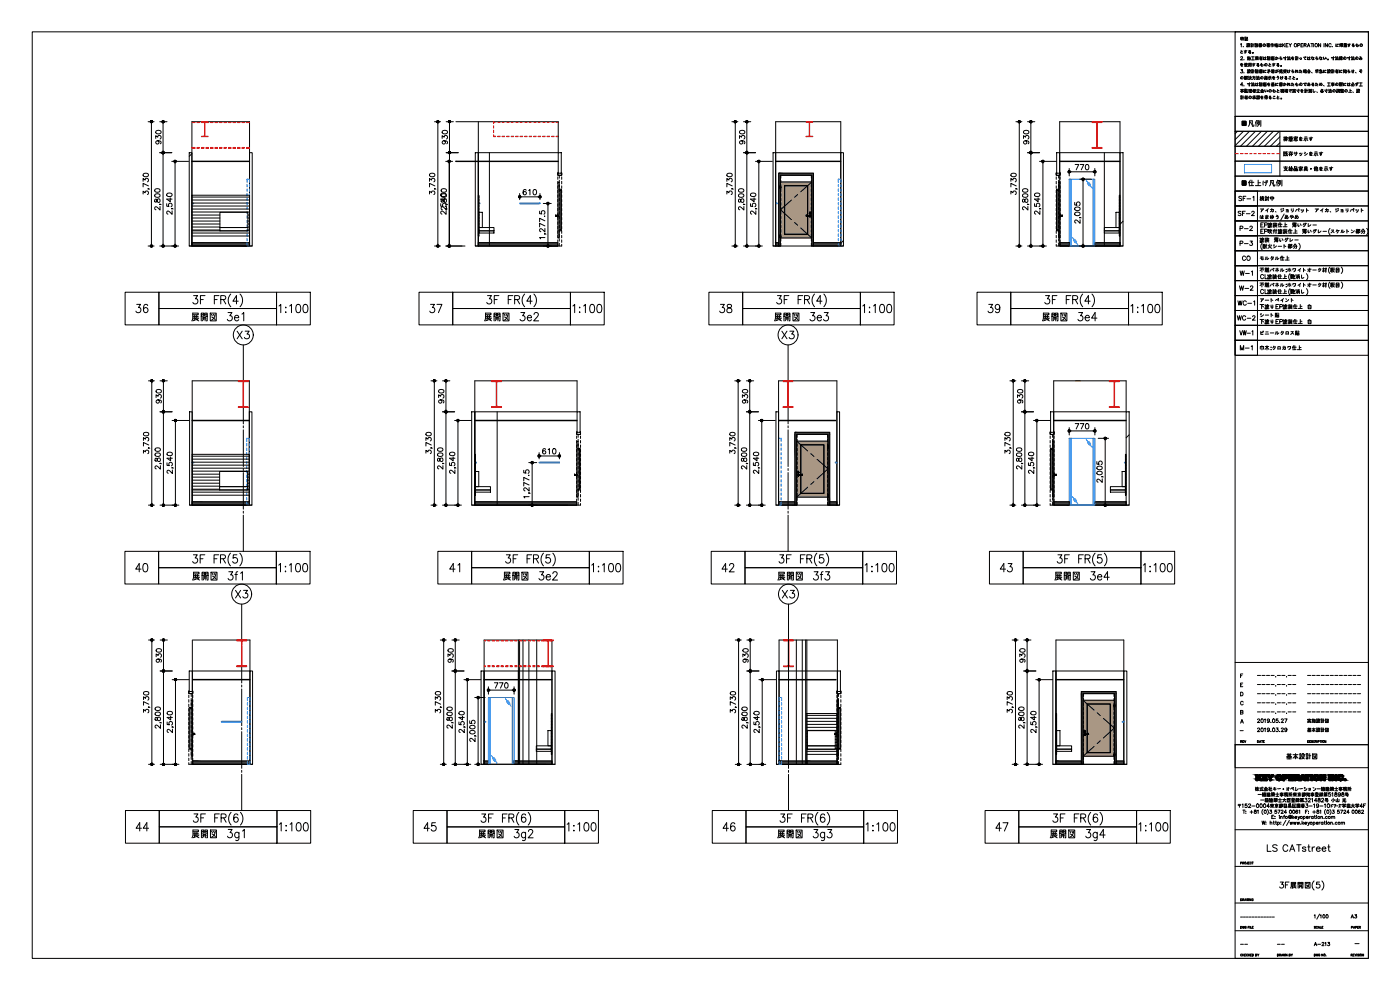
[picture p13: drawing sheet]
<svg xmlns="http://www.w3.org/2000/svg" width="420mm" height="297mm" viewBox="0 0 420 297" stroke-linecap="round" stroke-linejoin="round" font-family="sans-serif">
<defs><g id="words">
<g font-size="6.6">
<text x="56.8" y="253.3">展開図 3g1</text>
<text x="142.9" y="253.3">展開図 3g2</text>
<text x="232.5" y="253.3">展開図 3g3</text>
<text x="314.3" y="253.3">展開図 3g4</text>
</g>
<g font-size="5.7">
<text x="39.9" y="94.9">36</text>
<text x="82.9" y="94.9">1:100</text>
<text x="128.1" y="94.9">37</text>
<text x="171.1" y="94.9">1:100</text>
<text x="215.2" y="94.9">38</text>
<text x="257.9" y="94.9">1:100</text>
<text x="295.6" y="94.9">39</text>
<text x="338.7" y="94.9">1:100</text>
<text x="56.8" y="97.4">展開図 3e1</text>
<text x="144.6" y="97.4">展開図 3e2</text>
<text x="231.4" y="97.4">展開図 3e3</text>
<text x="311.9" y="97.4">展開図 3e4</text>
<text x="70.2" y="103">X3</text>
<text x="233.9" y="103">X3</text>
<text x="39.9" y="172.9">40</text>
<text x="82.9" y="172.9">1:100</text>
<text x="134.1" y="172.9">41</text>
<text x="176.7" y="172.9">1:100</text>
<text x="215.9" y="172.9">42</text>
<text x="258.6" y="172.9">1:100</text>
<text x="299.2" y="172.9">43</text>
<text x="342.2" y="172.9">1:100</text>
<text x="56.8" y="175.3">展開図 3f1</text>
<text x="150.3" y="175.3">展開図 3e2</text>
<text x="232.5" y="175.3">展開図 3f3</text>
<text x="315.7" y="175.3">展開図 3e4</text>
<text x="39.9" y="250.5">44</text>
<text x="82.9" y="250.5">1:100</text>
<text x="126.3" y="250.5">45</text>
<text x="169.3" y="250.5">1:100</text>
<text x="216.3" y="250.5">46</text>
<text x="258.9" y="250.5">1:100</text>
<text x="298.1" y="250.5">47</text>
<text x="340.8" y="250.5">1:100</text>
</g>
<g font-size="5.3">
<text x="69.9" y="180.6">X3</text>
<text x="233.9" y="180.6">X3</text>
</g>
<g font-size="4.9">
<text x="371.8" y="39.2">凡例</text>
<text x="385.2" y="229">基本設計図</text>
</g>
<g font-size="4.4">
<text x="370.8" y="61.4">SF-1</text>
<text x="370.8" y="66">SF-2</text>
<text x="377.1" y="61.4">検討中</text>
<text x="371.1" y="70.6">P-2</text>
<text x="371.1" y="84">W-1</text>
<text x="371.8" y="79.4">CO</text>
<text x="370.8" y="92.8">WC-1</text>
<text x="370.4" y="97.4">WC-2</text>
<text x="371.5" y="106.2">M-1</text>
</g>
<g font-size="4">
<text x="371.1" y="74.8">P-3</text>
<text x="371.1" y="88.2">W-2</text>
<text x="371.1" y="101.6">VW-1</text>
<text x="391.6" y="220.8">基本設計図</text>
<text x="391.6" y="218">実施設計図</text>
<text x="404.6" y="276.6">A3</text>
</g>
<text font-size="3.5" x="376.4" y="209.9">----.--.--</text>
<g font-size="3.1">
<text x="376.4" y="207.1">----.--.--</text>
<text x="376.4" y="204.3">----.--.--</text>
<text x="376.4" y="215.2">----.--.--</text>
</g>
<g font-size="2.6">
<text x="391.6" y="203.9">------------</text>
<text x="391.6" y="209.2">------------</text>
<text x="391.6" y="206.7">------------</text>
<text x="391.6" y="212">------------</text>
<text x="371.1" y="220.5">-</text>
<text x="371.5" y="276.2">------------</text>
<text x="371.5" y="284.7">--</text>
<text x="382.4" y="284.7">--</text>
<text x="405.7" y="284.3">-</text>
</g>
</g></defs>
<g fill="#424242" stroke="#424242" stroke-width=".3">
<path d="M57.8 228.3l17.2 1v-1zM57.8 228.3l17.2 1h-17.2z"/>
<path d="M57.6 72.8l17.3 1v-1zM57.6 72.8l17.3 1h-17.3z"/>
<path d="M328.6 150.6l9.4 1v-1zM328.6 150.6l9.4 1h-9.4z"/>
<path d="M316.3 150.6l4.6 1v-1zM316.3 150.6l4.6 1h-4.6z"/>
<path d="M145.3 228.3l1.3 1v-1zM145.3 228.3l1.3 1h-1.3z"/>
<path d="M154.3 228.3l11.4 1v-1zM154.3 228.3l11.4 1h-11.4z"/>
<path d="M316.9 228.3l7.6 1v-1zM316.9 228.3l7.6 1h-7.6z"/>
<path d="M335 228.3l2.3 1v-1zM335 228.3l2.3 1h-2.3z"/>
<path d="M324.5 207.5l10.5 .6v-.6zM324.5 207.5l10.5 .6h-10.5z"/>
<path d="M334.5 208.1l.5 21.2v-21.2zM334.5 208.1l.5 21.2h-.5z"/>
<path d="M324.5 208.1l.5 21.2v-21.2zM324.5 208.1l.5 21.2h-.5z"/>
<path d="M233.8 228.3l8.3 1v-1zM233.8 228.3l8.3 1h-8.3z"/>
<path d="M242.1 228.3l9.1 1v-1zM242.1 228.3l9.1 1h-9.1z"/>
<path d="M143.6 72.8l23.8 1v-1zM143.6 72.8l23.8 1h-23.8z"/>
<path d="M328.6 72.8l7.5 1v-1zM328.6 72.8l7.5 1h-7.5z"/>
<path d="M318.2 72.8l2.7 1v-1zM318.2 72.8l2.7 1h-2.7z"/>
<path d="M232.8 72.8l.9 1v-1zM232.8 72.8l.9 1h-.9z"/>
<path d="M233.7 52l10.4 .6v-.6zM233.7 52l10.4 .6h-10.4z"/>
<path d="M243.6 52.6l.5 21.2v-21.2zM243.6 52.6l.5 21.2h-.5z"/>
<path d="M233.7 52.6l.5 21.2v-21.2zM233.7 52.6l.5 21.2h-.5z"/>
<path d="M244.1 72.8l8.2 1v-1zM244.1 72.8l8.2 1h-8.2z"/>
<path d="M57.7 150.6l17.1 1v-1zM57.7 150.6l17.1 1h-17.1z"/>
<path d="M233.7 150.6l4.9 1v-1zM233.7 150.6l4.9 1h-4.9z"/>
<path d="M238.6 129.7l10.4 .7v-.7zM238.6 129.7l10.4 .7h-10.4z"/>
<path d="M248.5 130.4l.5 21.2v-21.2zM248.5 130.4l.5 21.2h-.5z"/>
<path d="M238.6 130.4l.5 21.2v-21.2zM238.6 130.4l.5 21.2h-.5z"/>
<path d="M249 150.6l2.2 1v-1zM249 150.6l2.2 1h-2.2z"/>
<path d="M142.5 150.6l30.6 1v-1zM142.5 150.6l30.6 1h-30.6z"/>
</g>
<g fill="none" stroke="#000" stroke-width=".3">
<path d="M136.8 36.5h30.7v9.3M143.6 36.5v37.3M336.1 45.8v-9.3h-18.1v37.3M57.6 73.8v-37.3h17.3v37.3M232.8 73.8v-37.3h19.5v37.3M173.2 123.6v-9.3h-30.7v37.3M338 123.6v-9.3h-21.8v37.3M57.7 151.6v-37.3h17.1v37.3M233.7 151.6v-37.3h17.5v37.3M57.7 192v37.3M57.9 192h17.1v37.3M155.6 192v37.3"/>
<path d="M242.1 192v37.3M145.3 229.3v-37.3h20.4v37.3M233.8 229.3v-37.3h17.5v37.3M316.9 229.3v-37.3h20.4v37.3"/>
</g>
<path d="M56.8 73.8h18.9M142.6 73.8h26M232 73.8h21.1M317 73.8h20M56.9 151.6h18.7M141.6 151.6h32.6M232.9 151.6h19.1M315.2 151.6h23.7M56.7 229.3h19.1M144.4 229.3h22.2M233 229.3h19.3M316 229.3h22.2" fill="none" stroke="#000" stroke-width=".3"/>
<g fill="none" stroke="#000" stroke-width=".3">
<path d="M57.6 72.8h17.3v1h-17.3zM143.6 72.8h23.8v1h-23.8zM232.8 72.8h.9v1h-.9zM244.1 72.8h8.2v1h-8.2zM318.2 72.8h2.7v1h-2.7zM328.6 72.8h7.5v1h-7.5zM57.7 150.6h17.1v1h-17.1zM142.5 150.6h30.6v1h-30.6zM233.7 150.6h4.9v1h-4.9zM249 150.6h2.2v1h-2.2zM316.3 150.6h4.6v1h-4.6zM328.6 150.6h9.4v1h-9.4z"/>
<path d="M57.8 228.3h17.2v1h-17.2zM145.3 228.3h1.3v1h-1.3zM154.3 228.3h11.4v1h-11.4zM233.8 228.3h8.3v1h-8.3zM242.1 228.3h9.1v1h-9.1zM316.9 228.3h7.6v1h-7.6zM335 228.3h2.3v1h-2.3z"/>
</g>
<g fill="none" stroke="#000" stroke-width=".3">
<path d="M73 103.5v10.9M73 115v.6M73 116.2v11M236.5 103.5v10.9M236.5 115v.6M236.5 116.2v11M73 127.8v.6M73 129v11M236.5 127.8v.6M236.5 129v11M73 140.6v.6M73 141.8v11"/>
<path d="M73 153.4v.6M73 154.6v10.8M236.5 140.6v.6M236.5 141.8v11M236.5 153.4v.6M236.5 154.6v10.8M72.5 181.3v10.8M72.5 192.7v.6M72.5 193.9v11M236.6 181.3v10.8M236.6 192.7v.6M236.6 193.9v11"/>
<path d="M72.5 205.5v.6M72.5 206.7v11M72.5 218.3v.6M72.5 219.5v11M236.6 205.5v.6M236.6 206.7v11M236.6 218.3v.6M236.6 219.5v11.1M72.5 231.1v.6M72.5 232.3v10.9M236.6 231.1v.6M236.6 232.4v10.8"/>
</g>
<path d="M57.6 48.4l17.3 .1zM136.8 48.4l30.7 .1zM232.8 48.4l19.5 .1zM318 48.4l18.1 .1zM57.7 126.1l17.1 .1zM142.5 126.1l30.7 .1zM233.7 126.1l17.1 .1zM316.2 126.1l21.8 .1zM57.9 203.8l17.1 .2zM145.3 203.9l20.4 .1zM233.8 203.9l17.1 .1zM316.9 203.9l20.4 .1z" fill="none" stroke="#000" stroke-width=".3"/>
<g fill="none" stroke="#0075eb" stroke-width=".3">
<path d="M74.1 54.7v-.9h.8v.9M74.1 55.3v.8M74.1 56.7v.7M74.1 58v.8M74.1 59.4v.7M74.9 55.3v.8M74.9 56.7v.7M74.9 58v.8M74.9 59.4v.7M251.6 54.7v-.9h.7v.9M251.6 55.3v.8M251.6 56.7v.7"/>
<path d="M251.6 58v.8M251.6 59.4v.7M252.3 55.3v.8M252.3 56.7v.7M252.3 58v.8M252.3 59.4v.7M320.9 53.8h.5v20h-.5zM321.4 53.8h6.7v20h-6.7zM326 54.1l1.7 2.3M326.3 55l.6 .8M326.7 54.7l.6 .8M328.1 53.8h.5v20h-.5z"/>
<path d="M57.6 60.9h.5v.3h-.5zM74.1 72.9v.9h.8v-.9M74.1 60.7v.8M74.1 62.1v.7M74.1 63.4v.8M74.1 64.8v.7M74.1 66.1v.8M74.1 67.5v.7M74.1 68.8v.8M74.1 70.2v.7M74.1 71.5v.8M74.9 60.7v.8"/>
<path d="M74.9 62.1v.7M74.9 63.4v.8M74.9 64.8v.7M74.9 66.1v.8M74.9 67.5v.7M74.9 68.8v.8M74.9 70.2v.7M74.9 71.5v.8M143.6 60.9h.5v.3h-.5zM156 60.9h6.1v.3h-6.1zM232.8 60.9h.5v.3h-.5zM251.6 72.9v.9h.7v-.9"/>
<path d="M251.6 60.7v.8M251.6 62.1v.7M251.6 63.4v.8M251.6 64.8v.7M251.6 66.1v.8M251.6 67.5v.7M251.6 68.8v.8M251.6 70.2v.7M251.6 71.5v.8M252.3 60.7v.8M252.3 62.1v.7M252.3 63.4v.8"/>
<path d="M252.3 64.8v.7M252.3 66.1v.8M252.3 67.5v.7M252.3 68.8v.8M252.3 70.2v.7M252.3 71.5v.8M321.8 71.2l1.6 2.2M322.1 72.1l.6 .8M322.5 71.8l.6 .8M57.7 138.7h.5v.2h-.5zM74.1 132.5v-1h.7v1M74.1 133.1v.7"/>
<path d="M74.1 134.4v.8M74.1 135.8v.7M74.1 137.1v.8M74.1 138.5v.7M74.1 139.8v.8M74.8 133.1v.7M74.8 134.4v.8M74.8 135.8v.7M74.8 137.1v.8M74.8 138.5v.7M74.8 139.8v.8M142.5 138.7h.5v.2h-.5z"/>
<path d="M161.8 138.7h6.1v.2h-6.1zM233.7 132.5v-1h.7v1M233.7 133.1v.7M233.7 134.4v.8M233.7 135.8v.7M233.7 137.1v.8M233.7 138.5v.7M233.7 139.8v.8M234.4 133.1v.7M234.4 134.4v.8M234.4 135.8v.7M234.4 137.1v.8"/>
<path d="M234.4 138.5v.7M234.4 139.8v.8M250.7 138.7h.5v.2h-.5zM320.9 131.5h.5v20.1h-.5zM321.4 131.5h6.7v20.1h-6.7zM326 131.9l1.7 2.2M326.3 132.7l.6 .8M326.7 132.4l.6 .9M328.1 131.5h.5v20.1h-.5zM337.5 138.7h.5v.2h-.5zM74.1 150.6v1h.7v-1M74.1 141.2v.7"/>
<path d="M74.1 142.5v.8M74.1 143.9v.7M74.1 145.2v.8M74.1 146.6v.7M74.1 147.9v.8M74.1 149.3v.7M74.8 141.2v.7M74.8 142.5v.8M74.8 143.9v.7M74.8 145.2v.8M74.8 146.6v.7M74.8 147.9v.8"/>
<path d="M74.8 149.3v.7M233.7 150.6v1h.7v-1M233.7 141.2v.7M233.7 142.5v.8M233.7 143.9v.7M233.7 145.2v.8M233.7 146.6v.7M233.7 147.9v.8M233.7 149.3v.7M234.4 141.2v.7M234.4 142.5v.8M234.4 143.9v.7"/>
<path d="M234.4 145.2v.8M234.4 146.6v.7M234.4 147.9v.8M234.4 149.3v.7M321.8 149l1.7 2.2M322.1 149.8l.6 .8M322.5 149.5l.6 .8M66.4 216.4h6.1v.3h-6.1zM74.3 210.2v-.9h.7v.9M74.3 210.8v.8M74.3 212.2v.7M74.3 213.5v.8"/>
<path d="M74.3 214.9v.7M74.3 216.2v.8M74.3 217.6v.7M74.3 218.9v.8M75 210.8v.8M75 212.2v.7M75 213.5v.8M75 214.9v.7M75 216.2v.8M75 217.6v.7M75 218.9v.8M145.3 216.4h.5v.3h-.5z"/>
<path d="M146.6 209.3h.5v20h-.5zM147.1 209.3h6.7v20h-6.7zM151.7 209.6l1.7 2.3M152 210.5l.6 .8M152.4 210.2l.6 .8M153.8 209.3h.5v20h-.5zM233.8 210.2v-.9h.8v.9M233.8 210.8v.8M233.8 212.2v.7M233.8 213.5v.8M233.8 214.9v.7M233.8 216.2v.8"/>
<path d="M233.8 217.6v.7M233.8 218.9v.8M234.6 210.8v.8M234.6 212.2v.7M234.6 213.5v.8M234.6 214.9v.7M234.6 216.2v.8M234.6 217.6v.7M234.6 218.9v.8M336.8 216.4h.5v.3h-.5zM74.3 228.4v.9h.7v-.9M74.3 220.3v.7"/>
<path d="M74.3 221.6v.8M74.3 223v.7M74.3 224.3v.8M74.3 225.7v.7M74.3 227v.8M75 220.3v.7M75 221.6v.8M75 223v.7M75 224.3v.8M75 225.7v.7M75 227v.8M147.5 226.7l1.7 2.3"/>
<path d="M147.8 227.6l.6 .8M148.2 227.3l.6 .8M233.8 228.4v.9h.8v-.9M233.8 220.3v.7M233.8 221.6v.8M233.8 223v.7M233.8 224.3v.8M233.8 225.7v.7M233.8 227v.8M234.6 220.3v.7M234.6 221.6v.8M234.6 223v.7"/>
<path d="M234.6 224.3v.8M234.6 225.7v.7M234.6 227v.8"/>
</g>
<!-- layer: A02 PB -->
<g fill="none" stroke="#000" stroke-width=".3">
<path d="M56.8 45.8h.8v28h-.8zM74.9 45.8h.8v28h-.8zM142.6 45.8h1v28h-1zM146.9 45.8v28M167.5 45.8h.9v6.2h-.9zM167.5 45.8h-23.9v28M232 45.8h.8v28h-.8zM232.8 45.8h19.5M252.3 45.8h.8v28h-.8zM317.1 45.8h.9v6.2h-.9zM318 45.8h18.1v28h-17.9M331.4 45.8v28"/>
<path d="M336.1 45.8h.9v28h-.9zM56.9 123.6h.8v28h-.8zM74.8 123.6h.8v28h-.8zM141.6 123.6h.9v28h-.9zM149.2 123.6v28M173.2 123.6h-30.7v28h27.8M173.2 123.6h.9v6.1h-.9zM232.9 123.6h.8v28h-.8zM251.2 123.6h.8v28h-.8zM315.3 123.6h.9v6.1h-.9zM316.2 123.6h21.8M338 123.6h.9v28h-.9z"/>
<path d="M56.8 201.3h.9v6.2h-.9zM57.7 201.3h17.3M75 201.3h.8v28h-.8zM144.4 201.3h.9v28h-.9zM155.6 201.3v28M165.7 201.3h.9v28h-.9zM165.7 201.3h-20.4v28h18.6M233 201.3h.8v28h-.8zM233.6 201.3h17.7M251.3 201.3h.9v6.2h-.9zM316 201.3h.9v28h-.9zM337.3 201.3h.9v28h-.9z"/>
<path d="M337.3 201.3h-20.4v28h18.6"/>
</g>
<g fill="none" stroke="#f50000" stroke-width=".3">
<path d="M57.6 36.8h.9M59.1 36.8h.8M60.5 36.8h.7M61.6 36.6v4.3M61.6 36.6l.9-.1h-2l.9 .3v3.9l-.9 .3h2l-.9-.1M61.8 36.8h.8M63.2 36.8h.7M64.5 36.8h.8M65.9 36.8h.7M67.2 36.8h.8M68.6 36.8h.7M69.9 36.8h.8"/>
<path d="M71.3 36.8h.7M72.6 36.8h.8M74 36.8h.9M148.1 36.5v.6M148.1 37.7v.8M148.1 39.1v.7M148.1 36.6h.7M149.4 36.6h.7M150.7 36.6h.7M152.1 36.6h.7M153.4 36.6h.8M154.7 36.6h.8"/>
<path d="M156.1 36.6h.8M157.5 36.6h.7M158.8 36.6h.8M160.1 36.6h.8M161.5 36.6h.8M162.9 36.6h.7M164.2 36.6h.8M165.6 36.6h.7M166.9 36.6h.6M241.9 36.5h2l-.9 .3v4l.9 .2h-2l1-.3v-3.9zM327.7 36.5h3v.3h-1.2l-.2 .2v7.1l1.4 .1v.3h-3v-.3h1.3l.2-.1v-7.1l-.2-.2h-1.3zM57.6 44.2h.9"/>
<path d="M57.6 44.5h.9M59.1 44.2h.8M59.1 44.5h.8M60.5 44.2h.7M60.5 44.5h.7M61.8 44.2h.8M61.8 44.5h.8M63.2 44.2h.7M63.2 44.5h.7M64.5 44.2h.8M64.5 44.5h.8M65.9 44.2h.7"/>
<path d="M65.9 44.5h.7M67.2 44.2h.8M67.2 44.5h.8M68.6 44.2h.7M68.6 44.5h.7M69.9 44.2h.8M69.9 44.5h.8M71.3 44.2h.7M71.3 44.5h.7M72.6 44.2h.8M72.6 44.5h.8M74 44.2h.9"/>
<path d="M74 44.5h.9M148.1 40.4v.6h.7M148.1 40.9h.7M149.4 41h.7M149.4 40.9h.7M150.7 41h.7M150.7 40.9h.7M152.1 41h.7M152.1 40.9h.7M153.4 41h.8M153.4 40.9h.8M154.7 41h.8"/>
<path d="M154.7 40.9h.8M156.1 41h.8M156.1 40.9h.8M157.5 41h.7M157.5 40.9h.7M158.8 41h.8M158.8 40.9h.8M160.1 41h.8M160.1 40.9h.8M161.5 41h.8M161.5 40.9h.8M162.9 41h.7"/>
<path d="M162.9 40.9h.7M164.2 41h.8M164.2 40.9h.8M165.6 41h.7M165.6 40.9h.7M166.9 41h.6M166.9 40.9h.6M370.7 46.1h1M372.3 46.1h.7M373.6 46.1h.8M375 46.1h.7M376.3 46.1h.8"/>
<path d="M377.7 46.1h.7M379 46.1h.8M380.4 46.1h.7M381.7 46.1h.8M383.1 46.1h1M71.5 114.3h3v.2h-1.2l-.2 .2v7.1l1.4 .2v.3h-3v-.3h1.3l.1-.2v-3.5v-3.6l-.1-.2h-1.3zM147.5 114.3h3v.2h-1.2l-.2 .2v3.6v3.5l1.4 .2v.3h-3v-.3h1.3l.1-.2v-3.5v-3.6l-.2-.2h-1.2zM149 114.3h1.5M235 114.3h3v.2h-1.3l-.1 .2v7.1l.1 .2h1.3v.3h-3v-.3l1.4-.2v-7.1l-.1-.2h-1.3zM322.7 114.3h1.6M334.7 114.5l-.2 .2v7.1l.2 .2M334.7 114.5h1.2v-.2h-3v.2h1.3l.1 .2v3.6v3.5l-1.4 .2v.3h3v-.3h-1.2"/>
<path d="M71 192h3v.3l-1.4 .1v7.2l1.4 .2v.2h-3v-.2h1.3l.2-.2v-3.6v-3.5l-.2-.2h-1.3zM145.3 192.3h.4M145.3 199.8h.4M146.3 192.3h.8M146.3 199.8h.8M147.7 192.3h.7M147.7 199.8h.7M149 192.3h.8M149 199.8h.8M150.4 192.3h.7M150.4 199.8h.7M151.7 192.3h.8"/>
<path d="M151.7 199.8h.8M153.1 192.3h.7M153.1 199.8h.7M154.4 192.3h.8M154.4 199.8h.8M155.8 192.3h.7M155.8 199.8h.7M157.1 192.3h.8M157.1 199.8h.8M158.5 192.3h.7M158.5 199.8h.7M159.8 192.3h.8"/>
<path d="M159.8 199.8h.8M161.2 192.3h.7M161.2 199.8h.7M162.5 192.3h.8M162.5 199.8h.8M163.9 192.3h.7M163.9 199.8h.7M164.3 192.3l.2 .2-.1 7.1-.1 .2M164.3 192.3h-1.3v-.3h3v.3l-1.4 .1v7.2l1.4 .2v.2h-3v-.2h1.3M165.2 192.3h.5M165.2 199.8h.5M236.4 199.8l.2-.2v-7.1l-.2-.2h-1.3v-.3h3v.3h-1.2l-.2 .2v7.1l.2 .2"/>
<path d="M236.4 199.8h-1.3v.2h3v-.2h-1.2M145.3 200h.4M146.3 200h.8M147.7 200h.7M149 200h.8M150.4 200h.7M151.7 200h.8M153.1 200h.7M154.4 200h.8M155.8 200h.7M157.1 200h.8M158.5 200h.7"/>
<path d="M159.8 200h.8M161.2 200h.7M162.5 200h.8M163.9 200h.7M165.2 200h.5"/>
</g>
<g fill="none" stroke="#000" stroke-width=".3">
<path d="M44.5 36.5h1.7M45.4 37.1v36.1M46.8 39.3a.79 .79 0 0 1 1-.3 .79 .79 0 0 1 .5 .9 .79 .79 0 0 1-1 .3 .79 .79 0 0 1-.5-.9zM47.9 36.5h2.2M48.9 37.1v8.1M130.4 36.5h1.8M131.4 37.1v36.1M132.8 39.3a.79 .79 0 0 1 1-.3 .79 .79 0 0 1 .4 .9 .79 .79 0 0 1-1 .3 .79 .79 0 0 1-.4-.9zM133.9 36.5h2.2M134.9 37.1v8.1M219.6 36.5h1.8M220.7 37.1v36.1"/>
<path d="M222 39.3a.79 .79 0 0 1 1-.3 .79 .79 0 0 1 .5 .9 .79 .79 0 0 1-1 .3 .79 .79 0 0 1-.5-.9zM223.1 36.5h2.2M224.1 37.1v8.1M304.9 36.5h1.8M305.9 37.1v36.1M307.3 39.3a.79 .79 0 0 1 .9-.3 .79 .79 0 0 1 .5 .9 .79 .79 0 0 1-1 .3 .79 .79 0 0 1-.4-.9zM308.4 36.5h2.2M309.4 37.1v8.1M42.9 58.2v-.8l.7 .4a.53 .53 0 0 1 .5-.5 .53 .53 0 0 1 .5 .5 .53 .53 0 0 1-.4 .6M42.9 54.4v-.8l.7 .4a.53 .53 0 0 1 .5-.5 .53 .53 0 0 1 .5 .4 .53 .53 0 0 1-.4 .7M43 52.2a.79 .79 0 0 1 1-.3 .79 .79 0 0 1 .5 .9 .79 .79 0 0 1-1 .3 .79 .79 0 0 1-.5-.9zM44.5 56.6v.2v-.2l.4 .2"/>
<path d="M44.6 55.8l-1.7-.8v1.1M46.5 59.8v.8h.5a.65 .65 0 0 1 .2-.8 .65 .65 0 0 1 .8 0v.8a.66 .66 0 0 1-.8 0 .66 .66 0 0 1-.2-.8zM46.5 58.4a.8 .8 0 0 1 1-.3 .8 .8 0 0 1 .5 .9 .8 .8 0 0 1-1 .3 .8 .8 0 0 1-.5-.9zM46.5 56.8a.8 .8 0 0 1 1-.3 .8 .8 0 0 1 .5 1 .8 .8 0 0 1-1 .3 .8 .8 0 0 1-.5-1zM46.7 41.5v-.8l.6 .5a.53 .53 0 0 1 .9-.4 .53 .53 0 0 1-.2 .9M47.3 42.2a.5 .5 0 0 1 .4 .7 .5 .5 0 0 1-.8 .2 .5 .5 0 0 1 .1-.8l.3-.1a.76 .76 0 0 1 1 .6l-.2 .3M47.9 45.8h3.7M48.9 46.4v26.8M50.1 58.2a.79 .79 0 0 1 1-.4 .79 .79 0 0 1 .5 .9l-1.3 .2-.3-.4zM51.1 59.4v1.1l-1.1-.8h1.6M51.5 48.4h5.1M52.5 49v24.2"/>
<path d="M128.9 58.2v-.8l.6 .4a.53 .53 0 0 1 .5-.5 .53 .53 0 0 1 .6 .5 .53 .53 0 0 1-.4 .6M128.9 54.4v-.8l.6 .4a.53 .53 0 0 1 .5-.5 .53 .53 0 0 1 .6 .4 .53 .53 0 0 1-.4 .7M129 52.2a.79 .79 0 0 1 1-.3 .79 .79 0 0 1 .4 .9l-1.2 .2-.3-.4zM130.4 56.6v.2v-.2l.4 .2M130.5 55.8l-1.6-.8v1.1M132.4 58.2l.8-.3 .4 .1 .3 .4a.83 .83 0 0 1-.8 .6 .83 .83 0 0 1-.8-.6zM132.5 59.8v.8h.4a.65 .65 0 0 1 .2-.8 .65 .65 0 0 1 .8 0v.8a.66 .66 0 0 1-.7 0 .66 .66 0 0 1-.3-.8zM132.5 58.4a.8 .8 0 0 1 .9-.3 .8 .8 0 0 1 .5 .9 .8 .8 0 0 1-1 .3 .8 .8 0 0 1-.4-.9zM132.5 56.8a.8 .8 0 0 1 .9-.3 .8 .8 0 0 1 .5 1 .8 .8 0 0 1-1 .3 .8 .8 0 0 1-.4-1zM132.7 41.5v-.8l.6 .5a.53 .53 0 0 1 .9-.4 .53 .53 0 0 1-.2 .9M133.2 42.2a.5 .5 0 0 1 .4 .7 .5 .5 0 0 1-.8 .2 .5 .5 0 0 1 .1-.8l.3-.1a.76 .76 0 0 1 1.1 .6l-.2 .3M133.4 59.4v1.1l-1.1-.8h1.6"/>
<path d="M133.8 48.4h2M133.9 45.8h3.6M134.8 49v24.2M134.9 46.4v26.8M156 58.1v1.8M156.5 59.1h5M157.9 57.1l-.1-.2a.79 .79 0 0 0-.9 .6 .79 .79 0 0 0 .5 1 .5 .5 0 0 0 .6-.5 .5 .5 0 0 0-.5-.5 .5 .5 0 0 0-.5 .4M158.7 57.2l.3-.3v1.6M160.2 56.9a.79 .79 0 0 1 1 .6 .79 .79 0 0 1-.6 1l-.6-.3v-.7zM162.1 58.1v1.8M218.1 58.2v-.8l.7 .4a.53 .53 0 0 1 .5-.5 .53 .53 0 0 1 .5 .5 .53 .53 0 0 1-.4 .6M218.1 54.4v-.8l.7 .4a.53 .53 0 0 1 .5-.5 .53 .53 0 0 1 .5 .4 .53 .53 0 0 1-.4 .7"/>
<path d="M218.2 52.2a.79 .79 0 0 1 1-.3 .79 .79 0 0 1 .5 .9 .79 .79 0 0 1-1 .3 .79 .79 0 0 1-.5-.9zM219.7 56.6v.2v-.2l.3 .2M219.8 55.8l-1.7-.8v1.1M221.7 59.8v.8h.5a.65 .65 0 0 1 .2-.8 .65 .65 0 0 1 .8 0v.8a.66 .66 0 0 1-.8 0 .66 .66 0 0 1-.2-.8zM221.7 58.4a.79 .79 0 0 1 1-.3 .79 .79 0 0 1 .5 .9 .79 .79 0 0 1-1 .3 .79 .79 0 0 1-.5-.9zM221.7 56.8a.79 .79 0 0 1 1-.3 .79 .79 0 0 1 .5 1 .79 .79 0 0 1-1 .3 .79 .79 0 0 1-.5-1zM221.9 41.5v-.8l.6 .5a.54 .54 0 0 1 .9-.4 .54 .54 0 0 1-.2 .9M222.5 42.2a.5 .5 0 0 1 .4 .7 .5 .5 0 0 1-.8 .2 .5 .5 0 0 1 .1-.8l.3-.1a.73 .73 0 0 1 1 .6l-.2 .3M223.1 45.8h3.7M224.1 46.4v26.8M225.3 58.2a.79 .79 0 0 1 1-.4 .79 .79 0 0 1 .5 .9 .79 .79 0 0 1-1 .4 .79 .79 0 0 1-.5-.9zM226.3 59.4v1.1l-1.1-.8h1.6"/>
<path d="M226.7 48.4h5.1M227.7 49v24.2M303.4 58.2v-.8l.6 .4a.53 .53 0 0 1 .5-.5 .53 .53 0 0 1 .6 .5 .53 .53 0 0 1-.4 .6M303.4 54.4v-.8l.6 .4a.53 .53 0 0 1 .5-.5 .53 .53 0 0 1 .6 .4 .53 .53 0 0 1-.4 .7M303.5 52.2a.79 .79 0 0 1 .9-.3 .79 .79 0 0 1 .5 .9 .79 .79 0 0 1-1 .3 .79 .79 0 0 1-.4-.9zM304.9 56.6v.2v-.2l.4 .2M305 55.8l-1.6-.8v1.1M307 59.8v.8h.4a.65 .65 0 0 1 .2-.8 .65 .65 0 0 1 .8 0v.8a.66 .66 0 0 1-.8 0 .66 .66 0 0 1-.2-.8zM307 58.4a.79 .79 0 0 1 .9-.3 .79 .79 0 0 1 .5 .9 .79 .79 0 0 1-1 .3 .79 .79 0 0 1-.4-.9zM307 56.8a.79 .79 0 0 1 .9-.3 .79 .79 0 0 1 .5 1 .79 .79 0 0 1-1 .3 .79 .79 0 0 1-.4-1zM307.2 41.5v-.8l.6 .5a.54 .54 0 0 1 .9-.4 .54 .54 0 0 1-.2 .9M307.7 42.2a.5 .5 0 0 1 .4 .7 .5 .5 0 0 1-.8 .2 .5 .5 0 0 1 .1-.8l.3-.1a.73 .73 0 0 1 1.1 .6l-.3 .3"/>
<path d="M308.4 45.8h3.6M309.4 46.4v26.8M310.6 58.2a.79 .79 0 0 1 .9-.4 .79 .79 0 0 1 .5 .9 .79 .79 0 0 1-1 .4 .79 .79 0 0 1-.4-.9zM311.6 59.4v1.1l-1.1-.8h1.6M312 48.4h5M313 49v24.2M320.9 50.6v2.2M321.5 51.5h6.5M322.7 49.3h1l-.7 1.7M324 53.8h3.6M324.2 49.3h1.1l-.8 1.7M325 54.4v18.8"/>
<path d="M325.9 49.4a.79 .79 0 0 1 1 .6 .79 .79 0 0 1-.6 1l-.5-.4-.1-.6zM328.6 50.6v2.2M44.5 73.8h1.7M47.9 73.8h5.7M48 61.3l.3 .1M48 61.9v1.1l-1.3-1-.3 .6 .4 .3M50 61.1v.8l.7 .1a.57 .57 0 0 1 0-.9 .57 .57 0 0 1 .8 .1 .57 .57 0 0 1-.2 .8M51.6 62.6v.1v-.1l.3 .1M51.6 63.3v1l-1.3-1-.3 .6 .4 .3M130.4 73.8h1.8M132.3 61.1v.8l.7 .1a.56 .56 0 0 1-.1-.9 .56 .56 0 0 1 .9 .1 .56 .56 0 0 1-.2 .8M133.8 73.8h5.8"/>
<path d="M133.8 62.6v.1v-.1l.4 .1M133.9 63.3v1l-1.2-1-.4 .3 .1 .5 .3 .1M133.9 61.3l.4 .1M134 61.9v1.1l-1.3-1-.3 .6 .4 .3M161.9 63.4v.7l.7 .1a.56 .56 0 0 1 0-.9 .56 .56 0 0 1 .9 .2 .56 .56 0 0 1-.3 .8M163 73.8h2.4M163 61.1h2.4M163.4 64.9h.1M163.5 70.1l.4 .2M163.5 71.3h-1.6l.3 .4M163.5 68.5v1.1l-1.3-1-.3 .6 .4 .3M163.5 67.8l-1.6-.8v1.1"/>
<path d="M163.5 66.3l-1.6-.8v1.1M164.4 61.6v11.6M219.6 73.8h1.8M223.1 73.8h5.7M223.2 61.3l.3 .1M223.2 61.9v1.1l-1.3-1-.3 .6 .4 .3M225.2 61.1v.8l.7 .1a.56 .56 0 0 1 0-.9 .56 .56 0 0 1 .8 .1 .56 .56 0 0 1-.2 .8M226.8 62.6v.1v-.1l.3 .1M226.8 63.3v1l-1.1-1-.5 .3 .1 .5 .3 .1M304.9 73.8h1.8M308.4 73.8h5.6M308.4 61.3l.4 .1"/>
<path d="M308.5 61.9v1.1l-1.3-1-.3 .6 .4 .3M310.5 61.1v.8l.7 .1a.56 .56 0 0 1-.1-.9 .56 .56 0 0 1 .9 .1 .56 .56 0 0 1-.2 .8M312 62.6v.1v-.1l.4 .1M312.1 63.3v1l-1.2-1-.4 .3 .1 .5 .3 .1M322.5 60.7v.8l.7 .1a.57 .57 0 0 1 0-.9 .57 .57 0 0 1 .9 .1 .57 .57 0 0 1-.3 .9M322.6 63.9a.79 .79 0 0 1 1-.3 .79 .79 0 0 1 .5 .9 .79 .79 0 0 1-1 .3 .79 .79 0 0 1-.5-.9zM322.6 62.3a.79 .79 0 0 1 1-.3 .79 .79 0 0 1 .5 1 .79 .79 0 0 1-1 .3 .79 .79 0 0 1-.5-1zM324 73.8h5M324.1 65.2l.3 .2M324.1 65.9v1.1l-1.1-1-.5 .3 .1 .5 .3 .1M44.6 114.3h1.7M45.6 114.9v36.1"/>
<path d="M46.8 119.3v-.8l.7 .4a.53 .53 0 0 1 .8-.4 .53 .53 0 0 1-.2 1M46.9 117.1a.8 .8 0 0 1 1-.3 .8 .8 0 0 1 .5 .9 .8 .8 0 0 1-1 .3 .8 .8 0 0 1-.5-.9zM47.4 120a.5 .5 0 0 1 .4 .6 .5 .5 0 0 1-.8 .3 .5 .5 0 0 1 .1-.8l.3-.1a.75 .75 0 0 1 1 .6l-.2 .3M48 114.3h2.2M49 114.9v8.1M129.3 114.3h1.8M130.3 114.9v36.1M131.6 119.3v-.8l.6 .4a.53 .53 0 0 1 .9-.4 .53 .53 0 0 1-.2 1M131.7 117.1a.8 .8 0 0 1 1-.3 .8 .8 0 0 1 .5 .9 .8 .8 0 0 1-1 .3 .8 .8 0 0 1-.5-.9zM132.2 120a.5 .5 0 0 1 .4 .7 .5 .5 0 0 1-.8 .1 .5 .5 0 0 1 .1-.8h.3a.73 .73 0 0 1 1 .6l-.2 .3M132.8 114.3h2.2M133.8 114.9v8.1"/>
<path d="M220.5 114.3h1.8M221.5 114.9v36.1M222.8 119.3v-.8l.6 .4a.54 .54 0 0 1 .9-.4 .54 .54 0 0 1-.2 1M222.9 117.1a.79 .79 0 0 1 1-.3 .79 .79 0 0 1 .4 .9 .79 .79 0 0 1-1 .3 .79 .79 0 0 1-.4-.9zM223.4 120a.5 .5 0 0 1 .4 .7 .5 .5 0 0 1-.8 .2 .5 .5 0 0 1 0-.8l.4-.1a.75 .75 0 0 1 1 .6l-.2 .3M224 114.3h2.2M225 114.9v8.1M303.1 114.3h1.8M304.1 114.9v36.1M305.4 119.3v-.8l.6 .4a.53 .53 0 0 1 .9-.4 .53 .53 0 0 1-.2 1M305.4 117.1a.8 .8 0 0 1 1-.3 .8 .8 0 0 1 .5 .9 .8 .8 0 0 1-1 .3 .8 .8 0 0 1-.5-.9zM305.9 120a.5 .5 0 0 1 .4 .7 .5 .5 0 0 1-.8 .1 .5 .5 0 0 1 .1-.8h.3a.73 .73 0 0 1 1.1 .6l-.3 .3"/>
<path d="M306.6 114.3h2.1M307.6 114.9v8.1M43.1 136v-.9l.5 .5a.53 .53 0 0 1 .9-.4 .53 .53 0 0 1-.2 .9M43.1 132.2v-.9l.5 .5a.54 .54 0 0 1 .9-.4 .54 .54 0 0 1-.2 .9M43.1 129.9a.8 .8 0 0 1 1-.3 .8 .8 0 0 1 .5 .9 .8 .8 0 0 1-1 .4 .8 .8 0 0 1-.5-1zM44.6 134.4l.4 .1M44.6 133.5l-1.5-.7v1M46.6 137.6l-.1 .5 .4 .3 .7-1a.51 .51 0 0 1 .6 .6 .51 .51 0 0 1-.7 .4l-.4-.8zM46.6 136.1l.6-.2 .8 .2a.79 .79 0 0 1-.5 1 .79 .79 0 0 1-1-.6zM46.6 134.6l.6-.2 .8 .2a.79 .79 0 0 1-.5 .9 .79 .79 0 0 1-1-.5zM48 123.6h3.6M48 139l.4 .2"/>
<path d="M48.1 139.7v1.1l-1.1-1-.5 .3 .1 .4 .3 .2M49 124.2v26.8M50.1 138.9v.7l.7 .1a.56 .56 0 0 1 0-.8 .56 .56 0 0 1 .8 0 .56 .56 0 0 1-.2 .9M50.2 135.9a.79 .79 0 0 1 1-.3 .79 .79 0 0 1 .4 .9 .79 .79 0 0 1-.9 .3 .79 .79 0 0 1-.5-.9zM51.2 137.1v1.1l-1.1-.7h1.6M51.6 126.2h5.1M52.6 126.8v24.2M127.8 136v-.9l.6 .5a.54 .54 0 0 1 .9-.4 .54 .54 0 0 1-.2 .9M127.8 132.2v-.9l.6 .5a.54 .54 0 0 1 .9-.4 .54 .54 0 0 1-.2 .9M127.9 129.9l.9-.2 .3 .1 .3 .4a.83 .83 0 0 1-.8 .6 .83 .83 0 0 1-.8-.6zM129.3 134.4v.1v-.1l.4 .1M129.4 133.5l-1.6-.7v1"/>
<path d="M131.4 137.6l-.1 .5 .4 .3 .7-1a.51 .51 0 0 1 .6 .6 .51 .51 0 0 1-.8 .4l-.3-.8zM131.4 136.1l.6-.2 .8 .2a.79 .79 0 0 1-.5 1 .79 .79 0 0 1-1-.6zM131.4 134.6l.6-.2 .8 .2a.79 .79 0 0 1-.5 .9 .79 .79 0 0 1-1-.5zM132.8 123.6h3.6M132.8 139l.4 .2M132.9 139.7v1.1l-1.1-1-.5 .3 .1 .4 .3 .2M133.8 124.2v26.8M134.9 138.9v.7l.7 .1a.56 .56 0 0 1 0-.8 .56 .56 0 0 1 .8 0 .56 .56 0 0 1-.2 .9M135 135.9a.79 .79 0 0 1 1-.3 .79 .79 0 0 1 .4 .9 .79 .79 0 0 1-.9 .3 .79 .79 0 0 1-.5-.9zM136 137.1v1.1l-1.1-.7h1.6M136.4 126.2h5.1M137.4 126.8v24.2"/>
<path d="M158.7 138.8h2.4M159.7 139.4v11.6M161.8 135.8v1.9M162.4 136.8h4.9M163.7 134.8v-.1a.79 .79 0 0 0-1 .6 .79 .79 0 0 0 .6 .9 .5 .5 0 0 0 .5-.4 .5 .5 0 0 0-.4-.6 .5 .5 0 0 0-.6 .5M164.5 134.9l.4-.3v1.6M166 134.7a.79 .79 0 0 1 1 .6 .79 .79 0 0 1-.6 .9l-.5-.3-.1-.6zM167.9 135.8v1.9M219 136v-.9l.6 .5a.53 .53 0 0 1 .9-.4 .53 .53 0 0 1-.2 .9M219 132.2v-.9l.6 .5a.53 .53 0 0 1 .5-.5 .53 .53 0 0 1 .6 .4 .53 .53 0 0 1-.4 .6M219.1 129.9a.79 .79 0 0 1 1-.3 .79 .79 0 0 1 .4 .9 .79 .79 0 0 1-.9 .4 .79 .79 0 0 1-.5-1zM220.5 134.4l.4 .1"/>
<path d="M220.6 133.5l-1.6-.7v1M222.6 137.6l-.1 .5 .4 .3 .7-1a.51 .51 0 0 1 .5 .6 .51 .51 0 0 1-.7 .4l-.4-.8zM222.6 136.1a.79 .79 0 0 1 1-.3 .79 .79 0 0 1 .4 .9 .79 .79 0 0 1-1 .3 .79 .79 0 0 1-.4-.9zM222.6 134.6a.79 .79 0 0 1 1-.3 .79 .79 0 0 1 .4 .9 .79 .79 0 0 1-1 .3 .79 .79 0 0 1-.4-.9zM224 123.6h3.6M224 139l.4 .2M224.1 139.7v1.1l-1.3-1-.3 .6 .4 .3M225 124.2v26.8M226.1 138.9v.7l.7 .1a.56 .56 0 0 1 0-.8 .56 .56 0 0 1 .8 0 .56 .56 0 0 1-.2 .9M226.2 135.9a.79 .79 0 0 1 1-.3 .79 .79 0 0 1 .4 .9 .79 .79 0 0 1-1 .3 .79 .79 0 0 1-.4-.9zM227.2 137.1v1.1l-1.1-.7h1.6M227.6 126.2h5.1"/>
<path d="M228.6 126.8v24.2M301.6 136v-.9l.6 .5a.54 .54 0 0 1 .8-.4 .54 .54 0 0 1-.1 .9M301.6 132.2v-.9l.6 .5a.54 .54 0 0 1 .8-.4 .54 .54 0 0 1-.1 .9M301.6 129.9a.8 .8 0 0 1 1-.3 .8 .8 0 0 1 .5 .9 .8 .8 0 0 1-1 .4 .8 .8 0 0 1-.5-1zM303.1 134.4v.1v-.1l.4 .1M303.2 133.5l-1.6-.7v1M305.1 137.6v.5l.3 .3 .7-1a.51 .51 0 0 1 .6 .6 .51 .51 0 0 1-.7 .4l-.4-.8zM305.1 136.1l.7-.2 .8 .2a.79 .79 0 0 1-.6 1 .79 .79 0 0 1-.9-.6zM305.1 134.6l.7-.2 .8 .2a.79 .79 0 0 1-.6 .9 .79 .79 0 0 1-.9-.5zM306.6 123.6h3.6M306.6 139l.4 .2M306.7 139.7v1.1l-1.2-1-.4 .3v.4l.3 .2"/>
<path d="M307.6 124.2v26.8M308.7 138.9v.7l.7 .1a.56 .56 0 0 1-.1-.8 .56 .56 0 0 1 .9 0 .56 .56 0 0 1-.2 .9M308.7 135.9a.79 .79 0 0 1 1-.3 .79 .79 0 0 1 .5 .9 .79 .79 0 0 1-1 .3 .79 .79 0 0 1-.5-.9zM309.7 137.1v1.1l-1-.7h1.6M310.2 126.2h5M311.2 126.8v24.2M320.9 128.3v2.2M321.5 129.3h6.5M322.7 127.1h1l-.7 1.6M324.2 127.1h1.1l-.8 1.6M326 127.2a.79 .79 0 0 1 .9 .5 .79 .79 0 0 1-.6 1l-.5-.3zM328.6 128.3v2.2"/>
<path d="M329.2 138.5v.8h.7a.57 .57 0 0 1 0-.8 .57 .57 0 0 1 .8 .1 .57 .57 0 0 1-.2 .8M329.6 131.5h3.1M331.7 132.1v18.9M44.6 151.6h1.7M48 151.6h5.7M51.6 140.3l.4 .2M51.7 141v1.1l-1.1-1-.5 .3 .1 .4 .3 .2M129.3 151.6h1.8M132.8 151.6h5.7M136.4 140.3l.4 .2M136.5 141v1.1l-1.1-1-.5 .3 .1 .4 .3 .2M157.2 141.1v.8l.7 .1a.56 .56 0 0 1 0-.9 .56 .56 0 0 1 .8 .1 .56 .56 0 0 1-.2 .8"/>
<path d="M158.7 151.6h2.4M158.7 147.9v.1v-.1l.4 .1M158.7 142.5v.2zM158.8 149h-1.6l.3 .4M158.8 146.3v1l-1.2-.9-.4 .3 .1 .4 .3 .2M158.8 145.5l-1.6-.7v1M158.8 144l-1.6-.8v1.1M220.5 151.6h1.8M224 151.6h5.7M227.6 140.3l.4 .2M227.7 141v1.1l-1.1-1-.5 .3 .1 .4 .3 .2M303.1 151.6h1.8"/>
<path d="M306.6 151.6h5.6M310.2 140.3l.4 .2M310.3 141v1.1l-1.2-1-.4 .3v.4l.3 .2M329.3 141.6a.79 .79 0 0 1 .9-.3 .79 .79 0 0 1 .5 .9 .79 .79 0 0 1-1 .3 .79 .79 0 0 1-.4-.9zM329.3 140.1a.79 .79 0 0 1 .9-.3 .79 .79 0 0 1 .5 .9 .79 .79 0 0 1-1 .3 .79 .79 0 0 1-.4-.9zM330.7 143l.4 .1M330.8 143.7v1l-1.2-1-.4 .3 .1 .5 .3 .2M331 151.6h1.7M44.6 192h1.8M45.6 192.6v36.1M46.9 197v-.8l.6 .5a.53 .53 0 0 1 .8-.4 .53 .53 0 0 1-.1 .9M46.9 194.8a.8 .8 0 0 1 1-.3 .8 .8 0 0 1 .5 1l-1.2 .1-.3-.1z"/>
<path d="M47.4 197.7a.49 .49 0 0 1 .4 .7 .49 .49 0 0 1-.8 .2 .49 .49 0 0 1 .1-.8l.3-.1a.73 .73 0 0 1 1.1 .6l-.3 .4M48.1 192h2.1M49.1 192.6v8.1M132.1 192h1.8M133.2 192.6v36.1M134.5 197v-.8l.5 .5a.54 .54 0 0 1 .9-.4 .54 .54 0 0 1-.2 .9M134.5 194.8a.8 .8 0 0 1 1-.3 .8 .8 0 0 1 .5 1 .8 .8 0 0 1-1 .3 .8 .8 0 0 1-.5-1zM135 197.7a.5 .5 0 0 1 .4 .8 .5 .5 0 0 1-.8 .1 .5 .5 0 0 1 .1-.8l.3-.1a.73 .73 0 0 1 1 .7l-.2 .3M135.6 192h2.2M136.6 192.6v8.1M220.7 192h1.8M221.7 192.6v36.1"/>
<path d="M222.9 197.1v-.9l.7 .5a.54 .54 0 0 1 .8-.4 .54 .54 0 0 1-.1 .9M223 194.8a.79 .79 0 0 1 1-.3 .79 .79 0 0 1 .5 1 .79 .79 0 0 1-1 .3 .79 .79 0 0 1-.5-1zM223.5 197.7a.5 .5 0 0 1 .4 .7 .5 .5 0 0 1-.8 .2 .5 .5 0 0 1 .1-.8l.3-.1a.75 .75 0 0 1 1.1 .7l-.3 .3M224.2 192h2.1M225.1 192.6v8.1M303.8 192h1.7M304.8 192.6v36.1M306 197v-.8l.7 .5a.53 .53 0 0 1 .8-.4 .53 .53 0 0 1-.2 .9M306.1 194.8a.8 .8 0 0 1 1-.3 .8 .8 0 0 1 .5 1 .8 .8 0 0 1-1 .3 .8 .8 0 0 1-.5-1zM306.6 197.7a.5 .5 0 0 1 .4 .7 .5 .5 0 0 1-.8 .2 .5 .5 0 0 1 .1-.8l.3-.1a.73 .73 0 0 1 1 .7l-.2 .3M307.3 192h2.1M308.3 192.6v8.1"/>
<path d="M43.1 213.7v-.8l.6 .4a.54 .54 0 0 1 .8-.4 .54 .54 0 0 1-.1 1M43.1 209.9v-.8l.6 .4a.54 .54 0 0 1 .8-.4 .54 .54 0 0 1-.1 1M43.1 207.7l.7-.2 .8 .2a.79 .79 0 0 1-.6 .9 .79 .79 0 0 1-.9-.5zM44.6 212.1l.4 .2M44.7 211.3l-1.6-.8v1.1M46.6 215.3v.8h.5a.64 .64 0 0 1 .2-.7 .64 .64 0 0 1 .8-.1v.8a.65 .65 0 0 1-.8 0 .65 .65 0 0 1-.2-.8zM46.6 213.9a.79 .79 0 0 1 1-.3 .79 .79 0 0 1 .5 .9 .79 .79 0 0 1-1 .3 .79 .79 0 0 1-.5-.9zM46.6 212.4a.79 .79 0 0 1 1-.4 .79 .79 0 0 1 .5 1 .79 .79 0 0 1-1 .3 .79 .79 0 0 1-.5-.9zM48.1 216.8l.4 .1M48.1 201.3h3.6M48.2 217.5v1l-1.2-1-.5 .3 .1 .5 .3 .1M49.1 201.9v26.8"/>
<path d="M50.2 216.6v.8l.6 .1a.57 .57 0 0 1 0-.9 .57 .57 0 0 1 .9 .1 .57 .57 0 0 1-.2 .8M50.2 213.7a.8 .8 0 0 1 1-.4 .8 .8 0 0 1 .5 1 .8 .8 0 0 1-1 .3 .8 .8 0 0 1-.5-.9zM51.2 214.9v1.1l-1-.7h1.6M51.7 203.9h5M51.7 218.1v.1v-.1l.4 .1M51.8 218.8v1l-1.3-1-.3 .6 .3 .4M52.7 204.5v24.2M130.6 213.7v-.8l.7 .4a.54 .54 0 0 1 .8-.4 .54 .54 0 0 1-.1 1M130.6 209.9v-.8l.7 .4a.54 .54 0 0 1 .8-.4 .54 .54 0 0 1-.1 1M130.7 207.7l.9-.2h.4l.2 .4a.83 .83 0 0 1-.8 .7 .83 .83 0 0 1-.8-.7zM132.2 212.1v.2v-.2l.3 .2M132.2 211.3l-1.6-.8v1.1"/>
<path d="M134.2 215.3l-.1 .6 .4 .3 .7-1a.51 .51 0 0 1 .6 .6 .51 .51 0 0 1-.8 .4l-.3-.9zM134.2 213.9a.79 .79 0 0 1 1-.3 .79 .79 0 0 1 .5 .9 .79 .79 0 0 1-1 .3 .79 .79 0 0 1-.5-.9zM134.2 212.4a.79 .79 0 0 1 1-.3 .79 .79 0 0 1 .5 .9 .79 .79 0 0 1-1 .3 .79 .79 0 0 1-.5-.9zM135.6 201.3h3.7M135.7 216.8l.3 .1M135.7 217.5v1l-1.1-1-.5 .4 .1 .4 .3 .1M136.6 201.9v26.8M137.7 216.6v.8l.7 .1a.56 .56 0 0 1 0-.9 .56 .56 0 0 1 .8 .1 .56 .56 0 0 1-.2 .8M137.8 213.7a.79 .79 0 0 1 1-.3 .79 .79 0 0 1 .5 .9 .79 .79 0 0 1-1 .3 .79 .79 0 0 1-.5-.9zM138.8 214.9v1.1l-1.1-.7h1.6M139.2 203.9h5.1M139.3 218.1l.3 .1"/>
<path d="M139.3 218.8v1l-1.1-1-.5 .3 .1 .5 .3 .2M140.3 204.5v24.2M141 216.3v.7l.7 .1a.57 .57 0 0 1 0-.9 .57 .57 0 0 1 .8 .2 .57 .57 0 0 1-.2 .8M141.1 219.4a.79 .79 0 0 1 .9-.3 .79 .79 0 0 1 .5 .9 .79 .79 0 0 1-1 .3 .79 .79 0 0 1-.4-.9zM141.1 217.9a.79 .79 0 0 1 .9-.3 .79 .79 0 0 1 .5 .9 .79 .79 0 0 1-1 .3 .79 .79 0 0 1-.4-.9zM142.5 209.3h3.1M143.5 209.9v18.8M146.6 206.1v2.2M147.2 207.1h6.5M148.4 204.9h1l-.7 1.6M149.9 204.9h1.1l-.8 1.6M151.7 204.9a.79 .79 0 0 1 .9 .6 .79 .79 0 0 1-.6 1l-.5-.4z"/>
<path d="M154.3 206.1v2.2M219.2 213.7v-.8l.6 .4a.53 .53 0 0 1 .8-.3 .53 .53 0 0 1-.1 .9M219.2 209.9v-.8l.6 .4a.53 .53 0 0 1 .8-.4 .53 .53 0 0 1-.1 1M219.2 207.7a.79 .79 0 0 1 1-.3 .79 .79 0 0 1 .5 .9 .79 .79 0 0 1-1 .3 .79 .79 0 0 1-.5-.9zM220.7 212.1l.4 .2M220.8 211.3l-1.6-.8v1.1M222.7 215.3v.6l.3 .3 .7-1a.52 .52 0 0 1 .6 .6 .52 .52 0 0 1-.7 .4l-.4-.9zM222.7 213.9a.79 .79 0 0 1 1-.3 .79 .79 0 0 1 .5 .9l-1.3 .2-.2-.4zM222.7 212.4a.79 .79 0 0 1 1-.3 .79 .79 0 0 1 .5 .9l-1.3 .1-.2-.3zM224.2 201.3h3.6M224.2 216.8v.1v-.1l.4 .1M224.3 217.5v1l-1.4-1-.2 .7 .3 .3"/>
<path d="M225.1 201.9v26.8M226.3 216.6v.8l.6 .1a.57 .57 0 0 1 0-.9 .57 .57 0 0 1 .9 .1 .57 .57 0 0 1-.3 .9M226.3 213.7a.79 .79 0 0 1 1-.3 .79 .79 0 0 1 .5 .9 .79 .79 0 0 1-1 .3 .79 .79 0 0 1-.5-.9zM227.3 214.9v1.1l-1-.7h1.6M227.8 203.9h5M227.8 218.1l.4 .1M227.9 218.8v1l-1.4-1-.2 .7 .3 .3M228.7 204.5v24.2M302.3 213.7v-.8l.6 .4a.54 .54 0 0 1 .8-.4 .54 .54 0 0 1-.1 1M302.3 209.9v-.8l.6 .4a.54 .54 0 0 1 .8-.4 .54 .54 0 0 1-.1 1M302.3 207.7a.8 .8 0 0 1 1-.3 .8 .8 0 0 1 .5 .9 .8 .8 0 0 1-1 .3 .8 .8 0 0 1-.5-.9zM303.8 212.1v.2v-.2l.4 .2"/>
<path d="M303.8 211.3l-1.5-.8v1.1M305.8 215.3v.8h.5a.64 .64 0 0 1 .2-.7 .64 .64 0 0 1 .8-.1v.8a.65 .65 0 0 1-.8 0 .65 .65 0 0 1-.2-.8zM305.8 213.9a.79 .79 0 0 1 1-.3 .79 .79 0 0 1 .5 .9 .79 .79 0 0 1-1 .3 .79 .79 0 0 1-.5-.9zM305.8 212.4a.79 .79 0 0 1 1-.4 .79 .79 0 0 1 .5 1 .79 .79 0 0 1-1 .3 .79 .79 0 0 1-.5-.9zM307.3 216.8l.3 .1M307.3 201.3h3.6M307.3 217.5v1l-1.1-1-.5 .3 .1 .5 .3 .1M308.3 201.9v26.8M309.4 216.6v.8l.6 .1a.57 .57 0 0 1 0-.9 .57 .57 0 0 1 .8 .1 .57 .57 0 0 1-.2 .8M309.4 213.7a.8 .8 0 0 1 1-.4 .8 .8 0 0 1 .5 1 .8 .8 0 0 1-1 .3 .8 .8 0 0 1-.5-.9zM310.4 214.9v1.1l-1-.7h1.5M310.9 203.9h5"/>
<path d="M310.9 218.1l.4 .1M310.9 218.8v1l-1.3-1-.2 .6 .3 .4M311.8 204.5v24.2M44.6 229.3h1.8M48.1 229.3h5.6M132.1 229.3h1.8M135.6 229.3h5.7M142.5 229.3h1.7M142.5 220.8l.4 .1M142.6 221.4v1.1l-1.2-1-.4 .3 .1 .5 .3 .1M220.7 229.3h1.8M224.2 229.3h5.6"/>
<path d="M303.8 229.3h1.7M307.3 229.3h5.6"/>
</g>
<!-- layer: 0 -->
<g fill="#000" stroke="#000" stroke-width=".3">
<path d="M45.1 36.5h.3zM45.2 36.7l.2-.2zM45.4 36.5v.3z"/>
<path d="M45.3 36.3l.1 .2zM45.2 36.4l.2 .1zM45.2 36.4l.2 .1z"/>
<path d="M45.4 36.5v.3h.2zM45.4 36.5l.3 .2zM45.4 36.5h.4z"/>
<path d="M45.4 36.5h.4zM45.6 36.3l-.2 .2zM45.4 36.2v.3l.2-.2z"/>
<path d="M48.6 36.5h.3zM48.7 36.7l.2-.2zM48.9 36.5v.3z"/>
<path d="M48.8 36.3l.1 .2zM48.7 36.4l.2 .1zM48.7 36.4l.2 .1z"/>
<path d="M48.9 36.5v.3zM48.9 36.5l.3 .2-.1 .1zM48.9 36.5l.3 .2z"/>
<path d="M48.9 36.5l.3-.1zM49.1 36.3l.1 .1-.3 .1zM48.9 36.2v.3z"/>
<path d="M131.1 36.5h.3zM131.1 36.7l.3-.2zM131.4 36.5v.3z"/>
<path d="M131.3 36.3l.1 .2zM131.3 36.3l.1 .2zM131.1 36.4l.3 .1z"/>
<path d="M131.4 36.5v.3zM131.4 36.5l.3 .2-.1 .1zM131.4 36.5h.3z"/>
<path d="M131.4 36.5h.3zM131.6 36.3l.1 .1-.3 .1zM131.4 36.2v.3z"/>
<path d="M134.6 36.5h.3zM134.6 36.7l.3-.2zM134.9 36.5v.3z"/>
<path d="M134.7 36.3l.2 .2zM134.7 36.3l.2 .2zM134.6 36.4l.3 .1z"/>
<path d="M134.9 36.5v.3zM134.9 36.5l.2 .2zM134.9 36.5h.3z"/>
<path d="M134.9 36.5h.3zM135 36.3l-.1 .2zM134.9 36.2v.3z"/>
<path d="M220.3 36.5h.4zM220.4 36.7l.3-.2zM220.7 36.5l-.2 .3h.2z"/>
<path d="M220.5 36.3l.2 .2v-.3zM220.5 36.3l.2 .2zM220.4 36.4l-.1 .1h.4z"/>
<path d="M220.7 36.5v.3zM220.7 36.5l.2 .2zM220.7 36.5h.3z"/>
<path d="M220.7 36.5h.3zM220.8 36.3l-.1 .2zM220.7 36.2v.3z"/>
<path d="M223.8 36.5h.3zM223.9 36.7l.2-.2zM224.1 36.5v.3z"/>
<path d="M224 36.3l.1 .2zM224 36.3l.1 .2zM223.9 36.4l.2 .1z"/>
<path d="M224.1 36.5v.3zM224.1 36.5l.3 .2-.1 .1zM224.1 36.5h.4z"/>
<path d="M224.1 36.5h.4zM224.3 36.3l.1 .1-.3 .1zM224.1 36.2v.3z"/>
<path d="M305.6 36.5h.3zM305.6 36.7l.3-.2-.1 .3zM305.9 36.5v.3z"/>
<path d="M305.8 36.3l.1 .2zM305.6 36.4l.2-.1 .1 .2zM305.6 36.4v.1h.3z"/>
<path d="M305.9 36.5v.3zM305.9 36.5l.3 .2zM305.9 36.5h.3z"/>
<path d="M305.9 36.5h.3zM306 36.3l-.1 .2zM305.9 36.2v.3z"/>
<path d="M309.1 36.5h.3zM309.1 36.7l.3-.2zM309.4 36.5v.3z"/>
<path d="M309.2 36.3l.2 .2zM309.1 36.4l.3 .1zM309.1 36.4l.3 .1z"/>
<path d="M309.4 36.5v.3h.1zM309.4 36.5l.2 .2zM309.4 36.5h.3z"/>
<path d="M309.4 36.5h.3zM309.5 36.3l-.1 .2zM309.4 36.2v.3l.1-.2z"/>
<path d="M48.6 45.8h.3zM48.7 46l.2-.2zM48.9 45.8v.3z"/>
<path d="M48.6 45.8h.3zM48.7 46l.2-.2zM48.9 45.8v.3z"/>
<path d="M48.8 45.6l.1 .2zM48.7 45.7l.2 .1zM48.7 45.7l.2 .1z"/>
<path d="M48.9 45.8v.3zM48.9 45.8l.3 .2-.1 .1zM48.9 45.8l.3 .2z"/>
<path d="M48.9 45.8v.3zM48.9 45.8l.3 .2-.1 .1zM48.9 45.8l.3 .2z"/>
<path d="M48.8 45.6l.1 .2zM48.7 45.7l.2 .1zM48.7 45.7l.2 .1z"/>
<path d="M48.9 45.8l.3-.1zM49.1 45.6l.1 .1-.3 .1zM48.9 45.5v.3z"/>
<path d="M48.9 45.8l.3-.1zM49.1 45.6l.1 .1-.3 .1zM48.9 45.5v.3z"/>
<path d="M52.2 48.4h.3zM52.3 48.6l.2-.2zM52.5 48.4v.3z"/>
<path d="M52.4 48.2l.1 .2zM52.4 48.2l.1 .2zM52.3 48.3l.2 .1z"/>
<path d="M52.5 48.4v.3zM52.5 48.4l.3 .2-.1 .1zM52.5 48.4h.4z"/>
<path d="M52.5 48.4h.4zM52.7 48.2l.1 .1-.3 .1zM52.5 48.1v.3z"/>
<path d="M134.5 48.4h.3zM134.5 48.6l.3-.2-.2 .3zM134.8 48.4v.3z"/>
<path d="M134.6 45.8h.3zM134.6 46l.3-.2zM134.9 45.8v.3z"/>
<path d="M134.6 45.8h.3zM134.6 46l.3-.2zM134.9 45.8v.3z"/>
<path d="M134.6 48.2l.2 .2zM134.5 48.3l.1-.1 .2 .2zM134.5 48.3l.3 .1z"/>
<path d="M134.8 48.4v.3zM134.8 48.4l.1 .3zM134.8 48.4h.3z"/>
<path d="M134.7 45.6l.2 .2zM134.7 45.6l.2 .2zM134.6 45.7l.3 .1z"/>
<path d="M134.9 45.8v.3zM134.9 45.8l.2 .2zM134.9 45.8h.3z"/>
<path d="M134.9 45.8v.3zM134.9 45.8l.2 .2zM134.9 45.8h.3z"/>
<path d="M134.7 45.6l.2 .2zM134.7 45.6l.2 .2zM134.6 45.7l.3 .1z"/>
<path d="M134.8 48.4h.3zM134.9 48.2l-.1 .2zM134.8 48.1v.3z"/>
<path d="M134.9 45.8h.3zM135 45.6l-.1 .2zM134.9 45.5v.3z"/>
<path d="M134.9 45.8h.3zM135 45.6l-.1 .2zM134.9 45.5v.3z"/>
<path d="M155.7 59.1h.3zM155.7 59.2l.3-.1zM156 59.1v.3z"/>
<path d="M156 59.1v.3zM156 59.1l.1 .2zM156 59.1h.3z"/>
<path d="M155.8 58.8l.2 .3zM155.7 58.9l.3 .2zM155.7 58.9l.3 .2z"/>
<path d="M156 59.1h.3zM156.1 58.8l-.1 .3zM156 58.8v.3z"/>
<path d="M161.8 59.1h.3zM161.8 59.2l.3-.1zM162.1 59.1v.3z"/>
<path d="M161.9 58.8l.2 .3zM161.8 58.9l.3 .2zM161.8 58.9l.3 .2z"/>
<path d="M162.1 59.1v.3zM162.1 59.1l.1 .2zM162.1 59.1h.2z"/>
<path d="M162.1 59.1h.2zM162.2 58.8l-.1 .3zM162.1 58.8v.3z"/>
<path d="M223.8 45.8h.3zM223.9 46l.2-.2zM224.1 45.8v.3z"/>
<path d="M223.8 45.8h.3zM223.9 46l.2-.2zM224.1 45.8v.3z"/>
<path d="M224 45.6l.1 .2zM224 45.6l.1 .2zM223.9 45.7l.2 .1z"/>
<path d="M224.1 45.8v.3zM224.1 45.8l.3 .2-.1 .1zM224.1 45.8h.4z"/>
<path d="M224.1 45.8v.3zM224.1 45.8l.3 .2-.1 .1zM224.1 45.8h.4z"/>
<path d="M224 45.6l.1 .2zM224 45.6l.1 .2zM223.9 45.7l.2 .1z"/>
<path d="M224.1 45.8h.4zM224.3 45.6l.1 .1-.3 .1zM224.1 45.5v.3z"/>
<path d="M224.1 45.8h.4zM224.3 45.6l.1 .1-.3 .1zM224.1 45.5v.3z"/>
<path d="M227.4 48.4h.3zM227.5 48.6l.2-.2zM227.7 48.4v.3z"/>
<path d="M227.6 48.2l.1 .2zM227.6 48.2l.1 .2zM227.5 48.3l.2 .1z"/>
<path d="M227.7 48.4v.3h.2zM227.7 48.4l.3 .2zM227.7 48.4h.3z"/>
<path d="M227.7 48.4h.3zM227.9 48.2l-.2 .2zM227.7 48.1v.3l.2-.2z"/>
<path d="M309.1 45.8h.3zM309.1 46l.3-.2zM309.4 45.8v.3z"/>
<path d="M309.1 45.8h.3zM309.1 46l.3-.2zM309.4 45.8v.3z"/>
<path d="M309.2 45.6l.2 .2zM309.2 45.6l.2 .2zM309.1 45.7l.3 .1z"/>
<path d="M309.4 45.8v.3h.1zM309.4 45.8l.2 .2zM309.4 45.8h.3z"/>
<path d="M309.4 45.8v.3h.1zM309.4 45.8l.2 .2zM309.4 45.8h.3z"/>
<path d="M309.2 45.6l.2 .2zM309.2 45.6l.2 .2zM309.1 45.7l.3 .1z"/>
<path d="M309.4 45.8h.3zM309.5 45.6l-.1 .2zM309.4 45.5v.3l.1-.2z"/>
<path d="M309.4 45.8h.3zM309.5 45.6l-.1 .2zM309.4 45.5v.3l.1-.2z"/>
<path d="M312.7 48.4h.3zM312.7 48.6l.3-.2-.2 .3zM313 48.4v.3z"/>
<path d="M312.8 48.2l.2 .2zM312.7 48.3l.1-.1 .2 .2zM312.7 48.3v.1h.3z"/>
<path d="M313 48.4v.3zM313 48.4l.1 .3zM313 48.4h.3z"/>
<path d="M313 48.4h.3zM313.1 48.2l-.1 .2zM313 48.1v.3z"/>
<path d="M320.6 51.5h.3zM320.6 51.7l.3-.2zM320.9 51.5l-.2 .3h.2z"/>
<path d="M320.9 51.5v.3zM320.9 51.5l.1 .3zM320.9 51.5h.3z"/>
<path d="M320.7 51.3l.2 .2v-.2zM320.7 51.3l.2 .2zM320.6 51.4v.1h.3z"/>
<path d="M320.9 51.5h.3zM321 51.3l-.1 .2zM320.9 51.3v.2z"/>
<path d="M324.7 53.8h.3zM324.8 53.9l.2-.1zM325 53.8v.3z"/>
<path d="M324.9 53.5l.1 .3zM324.9 53.5l.1 .3zM324.8 53.6l.2 .2z"/>
<path d="M325 53.8v.3l.2-.1zM325 53.8l.3 .1zM325 53.8h.4z"/>
<path d="M325 53.8h.4zM325.2 53.5l-.2 .3zM325 53.5v.3l.2-.3z"/>
<path d="M328.3 51.5h.3zM328.3 51.7l.3-.2zM328.6 51.5v.3z"/>
<path d="M328.4 51.3l.2 .2zM328.4 51.3l.2 .2zM328.3 51.4l.3 .1z"/>
<path d="M328.6 51.5v.3h.1zM328.6 51.5l.2 .2zM328.6 51.5h.3z"/>
<path d="M328.6 51.5h.3zM328.7 51.3l-.1 .2zM328.6 51.3v.2l.1-.2z"/>
<path d="M45.1 73.8h.3zM45.2 74l.2-.2zM45.4 73.8v.3z"/>
<path d="M45.4 73.8v.3h.2zM45.4 73.8l.3 .2zM45.4 73.8h.4z"/>
<path d="M45.3 73.6l.1 .2zM45.2 73.7l.2 .1zM45.2 73.7l.2 .1z"/>
<path d="M45.4 73.8h.4zM45.6 73.6l-.2 .2zM45.4 73.5v.3l.2-.2z"/>
<path d="M48.6 73.8h.3zM48.7 74l.2-.2zM48.9 73.8v.3z"/>
<path d="M48.9 73.8v.3zM48.9 73.8l.3 .2-.1 .1zM48.9 73.8l.3 .2z"/>
<path d="M48.8 73.6l.1 .2zM48.7 73.7l.2 .1zM48.7 73.7l.2 .1z"/>
<path d="M48.9 73.8l.3-.1zM49.1 73.6l.1 .1-.3 .1zM48.9 73.5v.3z"/>
<path d="M52.2 73.8h.3zM52.3 74l.2-.2zM52.5 73.8v.3z"/>
<path d="M52.5 73.8v.3zM52.5 73.8l.3 .2-.1 .1zM52.5 73.8h.4z"/>
<path d="M52.4 73.6l.1 .2zM52.4 73.6l.1 .2zM52.3 73.7l.2 .1z"/>
<path d="M52.5 73.8h.4zM52.7 73.6l.1 .1-.3 .1zM52.5 73.5v.3z"/>
<path d="M131.1 73.8h.3zM131.1 74l.3-.2zM131.4 73.8v.3z"/>
<path d="M131.4 73.8v.3zM131.4 73.8l.3 .2-.1 .1zM131.4 73.8h.3z"/>
<path d="M131.3 73.6l.1 .2zM131.3 73.6l.1 .2zM131.1 73.7l.3 .1z"/>
<path d="M131.4 73.8h.3zM131.6 73.6l.1 .1-.3 .1zM131.4 73.5v.3z"/>
<path d="M134.5 73.8h.3zM134.5 74l.3-.2-.2 .3zM134.8 73.8v.3z"/>
<path d="M134.6 73.8h.3zM134.6 74l.3-.2zM134.9 73.8v.3z"/>
<path d="M134.8 73.8v.3zM134.8 73.8l.1 .3zM134.8 73.8h.3z"/>
<path d="M134.6 73.6l.2 .2zM134.5 73.7l.1-.1 .2 .2zM134.5 73.7l.3 .1z"/>
<path d="M134.9 73.8v.3zM134.9 73.8l.2 .2zM134.9 73.8h.3z"/>
<path d="M134.7 73.6l.2 .2zM134.7 73.6l.2 .2zM134.6 73.7l.3 .1z"/>
<path d="M134.8 73.8h.3zM134.9 73.6l-.1 .2zM134.8 73.5v.3z"/>
<path d="M134.9 73.8h.3zM135 73.6l-.1 .2zM134.9 73.5v.3z"/>
<path d="M164.1 61.1h.3zM164.2 61.2l.2-.1zM164.4 61.1v.2z"/>
<path d="M164.1 73.8h.3zM164.2 74l.2-.2zM164.4 73.8v.3z"/>
<path d="M164.3 60.8l.1 .3v-.4zM164.3 60.8l.1 .3zM164.2 60.9l-.1 .2h.3z"/>
<path d="M164.4 61.1v.2zM164.4 61.1l.3 .1zM164.4 61.1h.3z"/>
<path d="M164.4 73.8v.3zM164.4 73.8l.2 .3zM164.4 73.8h.3z"/>
<path d="M164.3 73.6l.1 .2zM164.2 73.7l.2 .1zM164.2 73.7l.2 .1z"/>
<path d="M164.4 61.1h.3v-.2zM164.6 60.8l-.2 .3zM164.4 60.7v.4z"/>
<path d="M164.4 73.8h.3zM164.6 73.6l-.2 .2zM164.4 73.5v.3z"/>
<path d="M220.3 73.8h.4zM220.4 74l.3-.2zM220.7 73.8l-.2 .3h.2z"/>
<path d="M220.7 73.8v.3zM220.7 73.8l.1 .3zM220.7 73.8h.3z"/>
<path d="M220.5 73.6l.2 .2v-.3zM220.5 73.6l.2 .2zM220.4 73.7l-.1 .1h.4z"/>
<path d="M220.7 73.8h.3zM220.8 73.6l-.1 .2zM220.7 73.5v.3z"/>
<path d="M223.8 73.8h.3zM223.9 74l.2-.2zM224.1 73.8v.3z"/>
<path d="M224.1 73.8v.3zM224.1 73.8l.3 .2-.1 .1zM224.1 73.8h.4z"/>
<path d="M224 73.6l.1 .2zM224 73.6l.1 .2zM223.9 73.7l.2 .1z"/>
<path d="M224.1 73.8h.4zM224.3 73.6l.1 .1-.3 .1zM224.1 73.5v.3z"/>
<path d="M227.4 73.8h.3zM227.5 74l.2-.2zM227.7 73.8v.3z"/>
<path d="M227.7 73.8v.3h.2zM227.7 73.8l.3 .2zM227.7 73.8h.3z"/>
<path d="M227.6 73.6l.1 .2zM227.6 73.6l.1 .2zM227.5 73.7l.2 .1z"/>
<path d="M227.7 73.8h.3zM227.9 73.6l-.2 .2zM227.7 73.5v.3l.2-.2z"/>
<path d="M305.6 73.8h.3zM305.6 74l.3-.2-.1 .3zM305.9 73.8v.3z"/>
<path d="M305.9 73.8v.3zM305.9 73.8l.1 .3zM305.9 73.8h.3z"/>
<path d="M305.8 73.6l.1 .2zM305.6 73.7l.2-.1 .1 .2zM305.6 73.7v.1h.3z"/>
<path d="M305.9 73.8h.3zM306 73.6l-.1 .2zM305.9 73.5v.3z"/>
<path d="M309.1 73.8h.3zM309.1 74l.3-.2zM309.4 73.8v.3z"/>
<path d="M309.4 73.8v.3h.1zM309.4 73.8l.2 .2zM309.4 73.8h.3z"/>
<path d="M309.2 73.6l.2 .2zM309.1 73.7l.3 .1zM309.1 73.7l.3 .1z"/>
<path d="M309.4 73.8h.3zM309.5 73.6l-.1 .2zM309.4 73.5v.3l.1-.2z"/>
<path d="M312.7 73.8h.3zM312.7 74l.3-.2-.2 .3zM313 73.8v.3z"/>
<path d="M313 73.8v.3zM313 73.8l.1 .3zM313 73.8h.3z"/>
<path d="M312.8 73.6l.2 .2zM312.7 73.7l.1-.1 .2 .2zM312.7 73.7v.1h.3z"/>
<path d="M313 73.8h.3zM313.1 73.6l-.1 .2zM313 73.5v.3z"/>
<path d="M324.7 73.8h.3zM324.8 74l.2-.2zM325 73.8v.3z"/>
<path d="M325 73.8v.3h.2zM325 73.8l.3 .2zM325 73.8h.4z"/>
<path d="M324.9 73.6l.1 .2zM324.9 73.6l.1 .2zM324.8 73.7l.2 .1z"/>
<path d="M325 73.8h.4zM325.2 73.6l-.2 .2zM325 73.5v.3l.2-.2z"/>
<path d="M45.3 114.3h.3zM45.3 114.4l.3-.1zM45.6 114.3v.3z"/>
<path d="M45.4 114l.2 .3zM45.4 114l.2 .3-.3-.2zM45.3 114.1l.3 .2z"/>
<path d="M45.6 114.3v.3zM45.6 114.3l.1 .2zM45.6 114.3h.2z"/>
<path d="M45.6 114.3h.2zM45.7 114l.1 .1-.2 .2zM45.6 114v.3z"/>
<path d="M48.7 114.3h.3zM48.8 114.4l.2-.1-.1 .2zM49 114.3v.3z"/>
<path d="M48.9 114l.1 .3zM48.9 114l.1 .3-.2-.2zM48.8 114.1l.2 .2z"/>
<path d="M49 114.3v.3zM49 114.3l.2 .2zM49 114.3h.3z"/>
<path d="M49 114.3h.3zM49.2 114l.1 .1-.3 .2zM49 114v.3z"/>
<path d="M130 114.3h.3zM130.1 114.4l.2-.1zM130.3 114.3v.3z"/>
<path d="M130.2 114l.1 .3zM130.2 114l.1 .3-.2-.2zM130.1 114.1l.2 .2z"/>
<path d="M130.3 114.3v.3zM130.3 114.3l.2 .2zM130.3 114.3h.3z"/>
<path d="M130.3 114.3h.3zM130.5 114l.1 .1-.3 .2zM130.3 114v.3z"/>
<path d="M133.5 114.3h.3zM133.6 114.4l.2-.1-.1 .2zM133.8 114.3v.3z"/>
<path d="M133.7 114l.1 .3zM133.7 114l.1 .3-.2-.2zM133.6 114.1l-.1 .2h.3z"/>
<path d="M133.8 114.3v.3zM133.8 114.3l.2 .2zM133.8 114.3h.3z"/>
<path d="M133.8 114.3h.3zM134 114l.1 .1-.3 .2zM133.8 114v.3z"/>
<path d="M221.2 114.3h.3zM221.3 114.4l.2-.1zM221.5 114.3l-.1 .2 .1 .1z"/>
<path d="M221.4 114l.1 .3v-.3zM221.4 114l.1 .3-.2-.2zM221.3 114.1l-.1 .2h.3z"/>
<path d="M221.5 114.3v.3zM221.5 114.3l.3 .1zM221.5 114.3h.3z"/>
<path d="M221.5 114.3h.3zM221.7 114l.1 .1-.3 .2zM221.5 114v.3z"/>
<path d="M224.7 114.3h.3zM224.7 114.4l.3-.1zM225 114.3v.3z"/>
<path d="M224.9 114l.1 .3zM224.9 114l.1 .3-.3-.2zM224.7 114.1l.3 .2z"/>
<path d="M225 114.3v.3l.2-.1zM225 114.3l.3 .1zM225 114.3h.3z"/>
<path d="M225 114.3h.3zM225.2 114l.1 .1-.3 .2zM225 114v.3l.2-.3z"/>
<path d="M303.8 114.3h.3zM303.8 114.4l.3-.1zM304.1 114.3v.3z"/>
<path d="M303.9 114l.2 .3zM303.9 114l.2 .3-.3-.2zM303.8 114.1l.3 .2z"/>
<path d="M304.1 114.3v.3zM304.1 114.3l.1 .2zM304.1 114.3h.3z"/>
<path d="M304.1 114.3h.3zM304.2 114l.1 .1-.2 .2zM304.1 114v.3z"/>
<path d="M307.3 114.3h.3zM307.3 114.4l.3-.1-.2 .2zM307.6 114.3v.3z"/>
<path d="M307.4 114l.2 .3zM307.3 114.1l.1-.1 .2 .3zM307.3 114.1l.3 .2z"/>
<path d="M307.6 114.3v.3zM307.6 114.3l.1 .2zM307.6 114.3h.3z"/>
<path d="M307.6 114.3h.3zM307.7 114l.1 .1-.2 .2zM307.6 114v.3z"/>
<path d="M48.7 123.6h.3zM48.8 123.7l.2-.1-.1 .2zM49 123.6l-.1 .2z"/>
<path d="M48.7 123.6h.3zM48.8 123.7l.2-.1-.1 .2zM49 123.6l-.1 .2z"/>
<path d="M48.9 123.3l.1 .3zM48.8 123.4l.1-.1 .1 .3zM48.8 123.4l.2 .2z"/>
<path d="M49 123.6l.2 .2zM49 123.6l.3 .1-.1 .1zM49 123.6h.3z"/>
<path d="M49 123.6l.2 .2zM49 123.6l.3 .1-.1 .1zM49 123.6h.3z"/>
<path d="M48.9 123.3l.1 .3zM48.8 123.4l.1-.1 .1 .3zM48.8 123.4l.2 .2z"/>
<path d="M49 123.6h.3zM49.2 123.3l-.2 .3zM49 123.3v.3z"/>
<path d="M49 123.6h.3zM49.2 123.3l-.2 .3zM49 123.3v.3z"/>
<path d="M52.3 126.2h.3zM52.4 126.3l.2-.1zM52.6 126.2v.3z"/>
<path d="M52.5 125.9l.1 .3zM52.5 125.9l.1 .3zM52.4 126l.2 .2z"/>
<path d="M52.6 126.2v.3zM52.6 126.2l.3 .1zM52.6 126.2h.3z"/>
<path d="M52.6 126.2h.3zM52.8 125.9l-.2 .3zM52.6 125.9v.3z"/>
<path d="M133.5 123.6h.3zM133.6 123.7l.2-.1-.1 .2zM133.8 123.6l-.1 .2z"/>
<path d="M133.5 123.6h.3zM133.6 123.7l.2-.1-.1 .2zM133.8 123.6l-.1 .2z"/>
<path d="M133.7 123.3l.1 .3zM133.6 123.4l.1-.1 .1 .3zM133.6 123.4l-.1 .2h.3z"/>
<path d="M133.8 123.6l.2 .2zM133.8 123.6l.3 .1-.1 .1zM133.8 123.6h.3z"/>
<path d="M133.8 123.6l.2 .2zM133.8 123.6l.3 .1-.1 .1zM133.8 123.6h.3z"/>
<path d="M133.7 123.3l.1 .3zM133.6 123.4l.1-.1 .1 .3zM133.6 123.4l-.1 .2h.3z"/>
<path d="M133.8 123.6h.3zM134 123.3l-.2 .3zM133.8 123.3v.3z"/>
<path d="M133.8 123.6h.3zM134 123.3l-.2 .3zM133.8 123.3v.3z"/>
<path d="M137.1 126.2h.3zM137.2 126.3l.2-.1zM137.4 126.2v.3z"/>
<path d="M137.3 125.9l.1 .3zM137.3 125.9l.1 .3zM137.2 126l.2 .2z"/>
<path d="M137.4 126.2v.3zM137.4 126.2l.3 .1zM137.4 126.2h.3z"/>
<path d="M137.4 126.2h.3zM137.6 125.9l-.2 .3zM137.4 125.9v.3z"/>
<path d="M159.4 138.8h.3zM159.4 138.9l.3-.1-.1 .3zM159.7 138.8v.3z"/>
<path d="M159.6 138.5l.1 .3zM159.6 138.5l.1 .3-.3-.2zM159.4 138.6v.2h.3z"/>
<path d="M159.7 138.8v.3zM159.7 138.8l.3 .1zM159.7 138.8h.3z"/>
<path d="M159.7 138.8h.3zM159.9 138.5l.1 .1-.3 .2zM159.7 138.5v.3z"/>
<path d="M161.5 136.8h.3zM161.5 137l.3-.2zM161.8 136.8v.3z"/>
<path d="M161.8 136.8v.3zM161.8 136.8l.1 .3zM161.8 136.8h.3z"/>
<path d="M161.6 136.6l.2 .2zM161.6 136.6l.2 .2zM161.5 136.7l.3 .1z"/>
<path d="M161.8 136.8h.3zM161.9 136.6l-.1 .2zM161.8 136.5v.3z"/>
<path d="M167.6 136.8h.3zM167.6 137l.3-.2zM167.9 136.8v.3z"/>
<path d="M167.7 136.6l.2 .2zM167.7 136.6l.2 .2zM167.6 136.7l.3 .1z"/>
<path d="M167.9 136.8v.3zM167.9 136.8l.2 .2zM167.9 136.8h.3z"/>
<path d="M167.9 136.8h.3zM168 136.6l-.1 .2zM167.9 136.5v.3z"/>
<path d="M224.7 123.6h.3zM224.7 123.7l.3-.1-.1 .2zM225 123.6l-.1 .2z"/>
<path d="M224.7 123.6h.3zM224.7 123.7l.3-.1-.1 .2zM225 123.6l-.1 .2z"/>
<path d="M224.9 123.3l.1 .3zM224.9 123.3l.1 .3zM224.7 123.4l.3 .2z"/>
<path d="M225 123.6v.3l.2-.1zM225 123.6l.3 .1-.1 .1zM225 123.6h.3z"/>
<path d="M225 123.6v.3l.2-.1zM225 123.6l.3 .1-.1 .1zM225 123.6h.3z"/>
<path d="M224.9 123.3l.1 .3zM224.9 123.3l.1 .3zM224.7 123.4l.3 .2z"/>
<path d="M225 123.6h.3zM225.2 123.3l-.2 .3zM225 123.3v.3l.2-.3z"/>
<path d="M225 123.6h.3zM225.2 123.3l-.2 .3zM225 123.3v.3l.2-.3z"/>
<path d="M228.3 126.2h.3zM228.3 126.3l.3-.1zM228.6 126.2l-.1 .2 .1 .1z"/>
<path d="M228.5 125.9l.1 .3v-.3zM228.5 125.9l.1 .3zM228.3 126v.2h.3z"/>
<path d="M228.6 126.2v.3zM228.6 126.2l.3 .1zM228.6 126.2h.3z"/>
<path d="M228.6 126.2h.3zM228.8 125.9l-.2 .3zM228.6 125.9v.3z"/>
<path d="M307.3 123.6h.3zM307.3 123.7l.3-.1-.2 .2zM307.6 123.6l-.2 .2z"/>
<path d="M307.3 123.6h.3zM307.3 123.7l.3-.1-.2 .2zM307.6 123.6l-.2 .2z"/>
<path d="M307.4 123.3l.2 .3zM307.3 123.4l.1-.1 .2 .3zM307.3 123.4l.3 .2z"/>
<path d="M307.6 123.6l.1 .2zM307.6 123.6l.2 .1-.1 .1zM307.6 123.6h.3z"/>
<path d="M307.6 123.6l.1 .2zM307.6 123.6l.2 .1-.1 .1zM307.6 123.6h.3z"/>
<path d="M307.4 123.3l.2 .3zM307.3 123.4l.1-.1 .2 .3zM307.3 123.4l.3 .2z"/>
<path d="M307.6 123.6h.3zM307.7 123.3l-.1 .3zM307.6 123.3v.3z"/>
<path d="M307.6 123.6h.3zM307.7 123.3l-.1 .3zM307.6 123.3v.3z"/>
<path d="M310.9 126.2h.3zM310.9 126.3l.3-.1zM311.2 126.2v.3z"/>
<path d="M311 125.9l.2 .3zM311 125.9l.2 .3zM310.9 126l.3 .2z"/>
<path d="M311.2 126.2v.3zM311.2 126.2l.1 .2zM311.2 126.2h.3z"/>
<path d="M311.2 126.2h.3zM311.3 125.9l-.1 .3zM311.2 125.9v.3z"/>
<path d="M320.6 129.3h.3zM320.6 129.4l.3-.1zM320.9 129.3v.3z"/>
<path d="M320.9 129.3v.3zM320.9 129.3l.1 .2zM320.9 129.3h.3z"/>
<path d="M320.7 129l.2 .3zM320.6 129.1l.3 .2zM320.6 129.1l.3 .2z"/>
<path d="M320.9 129.3h.3zM321 129l-.1 .3zM320.9 129v.3z"/>
<path d="M328.3 129.3h.3zM328.3 129.4l.3-.1zM328.6 129.3v.3z"/>
<path d="M328.4 129l.2 .3zM328.4 129l.2 .3zM328.3 129.1l.3 .2z"/>
<path d="M328.6 129.3v.3zM328.6 129.3l.1 .2zM328.6 129.3h.3z"/>
<path d="M328.6 129.3h.3zM328.7 129l-.1 .3zM328.6 129v.3z"/>
<path d="M331.4 131.5h.3zM331.4 131.7l.3-.2zM331.7 131.5v.3z"/>
<path d="M331.5 131.3l.2 .2zM331.4 131.4l.3 .1zM331.4 131.4l.3 .1z"/>
<path d="M331.7 131.5v.3h.2zM331.7 131.5l.3 .2zM331.7 131.5h.3z"/>
<path d="M331.7 131.5h.3zM331.9 131.3l-.2 .2zM331.7 131.2v.3l.2-.2z"/>
<path d="M45.3 151.6v.1l.3-.1zM45.3 151.7l.3-.1zM45.6 151.6v.3z"/>
<path d="M45.6 151.6v.3zM45.6 151.6l.1 .2zM45.6 151.6l.2 .1v-.1z"/>
<path d="M45.4 151.3l.2 .3zM45.4 151.3l.2 .3zM45.3 151.4l.3 .2z"/>
<path d="M45.6 151.6h.2zM45.7 151.3l-.1 .3zM45.6 151.3v.3z"/>
<path d="M48.7 151.6l.1 .1 .2-.1zM48.8 151.7l.2-.1-.1 .2zM49 151.6v.3z"/>
<path d="M49 151.6v.3zM49 151.6l.2 .2zM49 151.6l.3 .1v-.1z"/>
<path d="M48.9 151.3l.1 .3zM48.8 151.4l.1-.1 .1 .3zM48.8 151.4l.2 .2z"/>
<path d="M49 151.6h.3zM49.2 151.3l-.2 .3zM49 151.3v.3z"/>
<path d="M52.3 151.6l.1 .1 .2-.1zM52.4 151.7l.2-.1zM52.6 151.6v.3z"/>
<path d="M52.6 151.6v.3zM52.6 151.6l.2 .2zM52.6 151.6l.3 .1v-.1z"/>
<path d="M52.5 151.3l.1 .3zM52.5 151.3l.1 .3zM52.4 151.4l.2 .2z"/>
<path d="M52.6 151.6h.3zM52.8 151.3l-.2 .3zM52.6 151.3v.3z"/>
<path d="M130 151.6l.1 .1 .2-.1zM130.1 151.7l.2-.1zM130.3 151.6v.3z"/>
<path d="M130.3 151.6v.3zM130.3 151.6l.2 .2zM130.3 151.6l.3 .1v-.1z"/>
<path d="M130.2 151.3l.1 .3zM130.2 151.3l.1 .3zM130.1 151.4l.2 .2z"/>
<path d="M130.3 151.6h.3zM130.5 151.3l-.2 .3zM130.3 151.3v.3z"/>
<path d="M133.5 151.6l.1 .1 .2-.1zM133.6 151.7l.2-.1-.1 .2zM133.8 151.6v.3z"/>
<path d="M133.8 151.6v.3zM133.8 151.6l.2 .2zM133.8 151.6l.3 .1v-.1z"/>
<path d="M133.7 151.3l.1 .3zM133.6 151.4l.1-.1 .1 .3zM133.6 151.4l-.1 .2h.3z"/>
<path d="M133.8 151.6h.3zM134 151.3l-.2 .3zM133.8 151.3v.3z"/>
<path d="M137.1 151.6l.1 .1 .2-.1zM137.2 151.7l.2-.1zM137.4 151.6v.3z"/>
<path d="M137.4 151.6v.3zM137.4 151.6l.2 .2zM137.4 151.6l.3 .1v-.1z"/>
<path d="M137.3 151.3l.1 .3zM137.3 151.3l.1 .3zM137.2 151.4l.2 .2z"/>
<path d="M137.4 151.6h.3zM137.6 151.3l-.2 .3zM137.4 151.3v.3z"/>
<path d="M159.4 151.6v.1l.3-.1zM159.4 151.7l.3-.1-.1 .2zM159.7 151.6v.3z"/>
<path d="M159.7 151.6v.3zM159.7 151.6l.2 .2zM159.7 151.6l.3 .1v-.1z"/>
<path d="M159.6 151.3l.1 .3zM159.4 151.4l.2-.1 .1 .3zM159.4 151.4v.2h.3z"/>
<path d="M159.7 151.6h.3zM159.9 151.3l-.2 .3zM159.7 151.3v.3z"/>
<path d="M221.2 151.6l.1 .1 .2-.1zM221.3 151.7l.2-.1zM221.5 151.6l-.1 .2 .1 .1z"/>
<path d="M221.5 151.6v.3zM221.5 151.6l.2 .2zM221.5 151.6l.3 .1v-.1z"/>
<path d="M221.4 151.3l.1 .3v-.3zM221.4 151.3l.1 .3zM221.3 151.4l-.1 .2h.3z"/>
<path d="M221.5 151.6h.3zM221.7 151.3l-.2 .3zM221.5 151.3v.3z"/>
<path d="M224.7 151.6v.1l.3-.1zM224.7 151.7l.3-.1zM225 151.6v.3z"/>
<path d="M225 151.6v.3l.2-.1zM225 151.6l.3 .1zM225 151.6l.3 .1v-.1z"/>
<path d="M224.9 151.3l.1 .3zM224.9 151.3l.1 .3zM224.7 151.4l.3 .2z"/>
<path d="M225 151.6h.3zM225.2 151.3l-.2 .3zM225 151.3v.3l.2-.3z"/>
<path d="M228.3 151.6v.1l.3-.1zM228.3 151.7l.3-.1zM228.6 151.6l-.1 .2 .1 .1z"/>
<path d="M228.6 151.6v.3zM228.6 151.6l.2 .2zM228.6 151.6l.3 .1v-.1z"/>
<path d="M228.5 151.3l.1 .3v-.3zM228.5 151.3l.1 .3zM228.3 151.4v.2h.3z"/>
<path d="M228.6 151.6h.3zM228.8 151.3l-.2 .3zM228.6 151.3v.3z"/>
<path d="M303.8 151.6v.1l.3-.1zM303.8 151.7l.3-.1zM304.1 151.6v.3z"/>
<path d="M304.1 151.6v.3zM304.1 151.6l.1 .2zM304.1 151.6l.2 .1 .1-.1z"/>
<path d="M303.9 151.3l.2 .3zM303.9 151.3l.2 .3zM303.8 151.4l.3 .2z"/>
<path d="M304.1 151.6h.3zM304.2 151.3l-.1 .3zM304.1 151.3v.3z"/>
<path d="M307.3 151.6v.1l.3-.1zM307.3 151.7l.3-.1-.2 .2zM307.6 151.6v.3z"/>
<path d="M307.6 151.6v.3zM307.6 151.6l.1 .2zM307.6 151.6l.2 .1 .1-.1z"/>
<path d="M307.4 151.3l.2 .3zM307.3 151.4l.1-.1 .2 .3zM307.3 151.4l.3 .2z"/>
<path d="M307.6 151.6h.3zM307.7 151.3l-.1 .3zM307.6 151.3v.3z"/>
<path d="M310.9 151.6v.1l.3-.1zM310.9 151.7l.3-.1zM311.2 151.6v.3z"/>
<path d="M311.2 151.6v.3zM311.2 151.6l.1 .2zM311.2 151.6l.2 .1 .1-.1z"/>
<path d="M311 151.3l.2 .3zM311 151.3l.2 .3zM310.9 151.4l.3 .2z"/>
<path d="M311.2 151.6h.3zM311.3 151.3l-.1 .3zM311.2 151.3v.3z"/>
<path d="M331.4 151.6v.1l.3-.1zM331.4 151.7l.3-.1zM331.7 151.6v.3z"/>
<path d="M331.7 151.6v.3l.2-.1zM331.7 151.6l.2 .2zM331.7 151.6l.3 .1v-.1z"/>
<path d="M331.5 151.3l.2 .3zM331.4 151.4l.3 .2zM331.4 151.4l.3 .2z"/>
<path d="M331.7 151.6h.3zM331.9 151.3l-.2 .3zM331.7 151.3v.3l.2-.3z"/>
<path d="M45.3 192h.3zM45.3 192.2l.3-.2zM45.6 192v.3z"/>
<path d="M45.4 191.8l.2 .2v-.3zM45.4 191.8l.2 .2zM45.3 191.9v.1h.3z"/>
<path d="M45.6 192v.3zM45.6 192l.2 .2zM45.6 192h.3z"/>
<path d="M45.6 192h.3l-.1-.1zM45.7 191.8l-.1 .2zM45.6 191.7v.3z"/>
<path d="M48.8 192h.3zM48.8 192.2l.3-.2zM49.1 192v.3z"/>
<path d="M48.9 191.8l.2 .2v-.3zM48.9 191.8l.2 .2zM48.8 191.9v.1h.3z"/>
<path d="M49.1 192v.3zM49.1 192l.2 .2zM49.1 192h.3z"/>
<path d="M49.1 192h.3l-.1-.1zM49.2 191.8l-.1 .2zM49.1 191.7v.3z"/>
<path d="M132.8 192h.4zM132.9 192.2l.3-.2-.2 .3zM133.2 192v.3z"/>
<path d="M133 191.8l.2 .2v-.3zM132.9 191.9l.1-.1 .2 .2zM132.9 191.9l-.1 .1h.4z"/>
<path d="M133.2 192v.3zM133.2 192l.2 .2zM133.2 192h.3z"/>
<path d="M133.2 192h.3l-.1-.1zM133.3 191.8l-.1 .2zM133.2 191.7v.3z"/>
<path d="M136.3 192h.3zM136.4 192.2l.2-.2zM136.6 192v.3z"/>
<path d="M136.5 191.8l.1 .2v-.3zM136.5 191.8l.1 .2zM136.4 191.9l-.1 .1h.3z"/>
<path d="M136.6 192v.3h.2zM136.6 192l.3 .2zM136.6 192h.3z"/>
<path d="M136.6 192h.3v-.1zM136.8 191.8l-.2 .2zM136.6 191.7v.3l.2-.2z"/>
<path d="M221.4 192h.3zM221.4 192.2l.3-.2zM221.7 192v.3z"/>
<path d="M221.5 191.8l.2 .2zM221.5 191.8l.2 .2zM221.4 191.9l.3 .1z"/>
<path d="M221.7 192v.3h.1zM221.7 192l.2 .2zM221.7 192h.3z"/>
<path d="M221.7 192h.3zM221.8 191.8l-.1 .2zM221.7 191.7v.3l.1-.2z"/>
<path d="M224.9 192h.2zM224.9 192.2l.2-.2zM225.1 192v.3z"/>
<path d="M225 191.8l.1 .2zM225 191.8l.1 .2zM224.9 191.9l.2 .1z"/>
<path d="M225.1 192v.3zM225.1 192l.3 .2-.1 .1zM225.1 192l.3 .2z"/>
<path d="M225.1 192l.3-.1zM225.3 191.8l.1 .1-.3 .1zM225.1 191.7v.3z"/>
<path d="M304.5 192h.3zM304.5 192.2l.3-.2zM304.8 192v.3z"/>
<path d="M304.6 191.8l.2 .2v-.3zM304.6 191.8l.2 .2-.3-.1zM304.5 191.9l.3 .1z"/>
<path d="M304.8 192v.3zM304.8 192l.2 .2zM304.8 192h.3z"/>
<path d="M304.8 192h.3zM304.9 191.8l.1 .1-.2 .1zM304.8 191.7v.3z"/>
<path d="M308 192h.3zM308 192.2l.3-.2zM308.3 192v.3z"/>
<path d="M308.1 191.8l.2 .2v-.3zM308.1 191.8l.2 .2-.3-.1zM308 191.9l.3 .1z"/>
<path d="M308.3 192v.3zM308.3 192l.2 .2zM308.3 192h.2z"/>
<path d="M308.3 192h.2zM308.4 191.8l.1 .1-.2 .1zM308.3 191.7v.3z"/>
<path d="M48.8 201.3h.3zM48.8 201.5l.3-.2zM49.1 201.3v.3z"/>
<path d="M48.8 201.3h.3zM48.8 201.5l.3-.2zM49.1 201.3v.3z"/>
<path d="M48.9 201.1l.2 .2zM48.9 201.1l.2 .2zM48.8 201.2l.3 .1z"/>
<path d="M49.1 201.3v.3zM49.1 201.3l.1 .3zM49.1 201.3h.3z"/>
<path d="M49.1 201.3v.3zM49.1 201.3l.1 .3zM49.1 201.3h.3z"/>
<path d="M48.9 201.1l.2 .2zM48.9 201.1l.2 .2zM48.8 201.2l.3 .1z"/>
<path d="M49.1 201.3h.3zM49.2 201.1l-.1 .2zM49.1 201v.3z"/>
<path d="M49.1 201.3h.3zM49.2 201.1l-.1 .2zM49.1 201v.3z"/>
<path d="M52.4 203.9h.3zM52.4 204.1l.3-.2zM52.7 203.9v.3z"/>
<path d="M52.5 203.7l.2 .2zM52.5 203.7l.2 .2zM52.4 203.8l.3 .1z"/>
<path d="M52.7 203.9v.3zM52.7 203.9l.2 .2zM52.7 203.9h.3z"/>
<path d="M52.7 203.9h.3zM52.8 203.7l-.1 .2zM52.7 203.6v.3z"/>
<path d="M136.3 201.3h.3zM136.4 201.5l.2-.2zM136.6 201.3v.3z"/>
<path d="M136.3 201.3h.3zM136.4 201.5l.2-.2zM136.6 201.3v.3z"/>
<path d="M136.5 201.1l.1 .2zM136.4 201.2l.2 .1zM136.4 201.2l.2 .1z"/>
<path d="M136.6 201.3v.3h.2zM136.6 201.3l.3 .2zM136.6 201.3h.3z"/>
<path d="M136.6 201.3v.3h.2zM136.6 201.3l.3 .2zM136.6 201.3h.3z"/>
<path d="M136.5 201.1l.1 .2zM136.4 201.2l.2 .1zM136.4 201.2l.2 .1z"/>
<path d="M136.6 201.3h.3zM136.8 201.1l-.2 .2zM136.6 201v.3l.2-.2z"/>
<path d="M136.6 201.3h.3zM136.8 201.1l-.2 .2zM136.6 201v.3l.2-.2z"/>
<path d="M139.9 203.9h.4zM140 204.1l.3-.2-.2 .3zM140.3 203.9v.3z"/>
<path d="M140.1 203.7l.2 .2zM140 203.8l.1-.1 .2 .2zM140 203.8l-.1 .1h.4z"/>
<path d="M140.3 203.9v.3zM140.3 203.9l.1 .3zM140.3 203.9h.2z"/>
<path d="M140.3 203.9h.2zM140.4 203.7l-.1 .2zM140.3 203.6v.3z"/>
<path d="M143.2 209.3h.3zM143.2 209.4l.3-.1-.2 .2zM143.5 209.3v.3z"/>
<path d="M143.3 209l.2 .3zM143.2 209.1l.1-.1 .2 .3zM143.2 209.1v.2h.3z"/>
<path d="M143.5 209.3v.3zM143.5 209.3l.2 .1zM143.5 209.3h.3z"/>
<path d="M143.5 209.3h.3zM143.6 209l-.1 .3zM143.5 209v.3z"/>
<path d="M146.3 207.1h.3zM146.3 207.2l.3-.1zM146.6 207.1v.3z"/>
<path d="M146.6 207.1v.3zM146.6 207.1l.1 .2zM146.6 207.1h.3z"/>
<path d="M146.4 206.8l.2 .3zM146.4 206.8l.2 .3zM146.3 206.9l.3 .2z"/>
<path d="M146.6 207.1h.3zM146.7 206.8l-.1 .3zM146.6 206.8v.3z"/>
<path d="M154 207.1h.3zM154 207.2l.3-.1zM154.3 207.1v.3z"/>
<path d="M154.1 206.8l.2 .3zM154.1 206.8l.2 .3zM154 206.9l.3 .2z"/>
<path d="M154.3 207.1v.3zM154.3 207.1l.2 .1zM154.3 207.1h.3z"/>
<path d="M154.3 207.1h.3zM154.4 206.8l-.1 .3zM154.3 206.8v.3z"/>
<path d="M224.9 201.3v.2l.2-.2zM224.9 201.5l.2-.2zM225.1 201.3v.3z"/>
<path d="M224.9 201.3v.2l.2-.2zM224.9 201.5l.2-.2zM225.1 201.3v.3z"/>
<path d="M225 201.1l.1 .2zM225 201.1l.1 .2zM224.9 201.2l.2 .1z"/>
<path d="M225.1 201.3v.3zM225.1 201.3l.3 .2-.1 .1zM225.1 201.3l.3 .2v-.2z"/>
<path d="M225.1 201.3v.3zM225.1 201.3l.3 .2-.1 .1zM225.1 201.3l.3 .2v-.2z"/>
<path d="M225 201.1l.1 .2zM225 201.1l.1 .2zM224.9 201.2l.2 .1z"/>
<path d="M225.1 201.3l.3-.1zM225.3 201.1l.1 .1-.3 .1zM225.1 201v.3z"/>
<path d="M225.1 201.3l.3-.1zM225.3 201.1l.1 .1-.3 .1zM225.1 201v.3z"/>
<path d="M228.5 203.9h.2zM228.5 204.1l.2-.2-.1 .3zM228.7 203.9l-.1 .3z"/>
<path d="M228.6 203.7l.1 .2zM228.5 203.8l.2 .1zM228.5 203.8l.2 .1z"/>
<path d="M228.7 203.9l.2 .3zM228.7 203.9l.3 .2-.1 .1zM228.7 203.9h.4z"/>
<path d="M228.7 203.9h.4zM228.9 203.7l.1 .1-.3 .1zM228.7 203.6v.3z"/>
<path d="M308 201.3h.3zM308 201.5l.3-.2zM308.3 201.3v.3z"/>
<path d="M308 201.3h.3zM308 201.5l.3-.2zM308.3 201.3v.3z"/>
<path d="M308.1 201.1l.2 .2zM308.1 201.1l.2 .2zM308 201.2l.3 .1z"/>
<path d="M308.3 201.3v.3zM308.3 201.3l.2 .2zM308.3 201.3h.2z"/>
<path d="M308.3 201.3v.3zM308.3 201.3l.2 .2zM308.3 201.3h.2z"/>
<path d="M308.1 201.1l.2 .2zM308.1 201.1l.2 .2zM308 201.2l.3 .1z"/>
<path d="M308.3 201.3h.2zM308.4 201.1l-.1 .2zM308.3 201v.3z"/>
<path d="M308.3 201.3h.2zM308.4 201.1l-.1 .2zM308.3 201v.3z"/>
<path d="M311.6 203.9h.2zM311.6 204.1l.2-.2zM311.8 203.9v.3z"/>
<path d="M311.7 203.7l.1 .2zM311.7 203.7l.1 .2zM311.6 203.8l.2 .1z"/>
<path d="M311.8 203.9v.3zM311.8 203.9l.2 .3zM311.8 203.9h.3z"/>
<path d="M311.8 203.9h.3zM312 203.7l-.2 .2zM311.8 203.6v.3z"/>
<path d="M45.3 229.3h.3zM45.3 229.5l.3-.2zM45.6 229.3v.3z"/>
<path d="M45.6 229.3v.3zM45.6 229.3l.1 .3zM45.6 229.3h.3z"/>
<path d="M45.4 229.1l.2 .2zM45.4 229.1l.2 .2zM45.3 229.2l.3 .1z"/>
<path d="M45.6 229.3h.3zM45.7 229.1l-.1 .2zM45.6 229v.3z"/>
<path d="M48.8 229.3h.3zM48.8 229.5l.3-.2zM49.1 229.3v.3z"/>
<path d="M49.1 229.3v.3zM49.1 229.3l.1 .3zM49.1 229.3h.3z"/>
<path d="M48.9 229.1l.2 .2zM48.9 229.1l.2 .2zM48.8 229.2l.3 .1z"/>
<path d="M49.1 229.3h.3zM49.2 229.1l-.1 .2zM49.1 229v.3z"/>
<path d="M52.4 229.3h.3zM52.4 229.5l.3-.2zM52.7 229.3v.3z"/>
<path d="M52.7 229.3v.3zM52.7 229.3l.2 .2zM52.7 229.3h.3z"/>
<path d="M52.5 229.1l.2 .2zM52.5 229.1l.2 .2zM52.4 229.2l.3 .1z"/>
<path d="M52.7 229.3h.3zM52.8 229.1l-.1 .2zM52.7 229v.3z"/>
<path d="M132.8 229.3h.4zM132.9 229.5l.3-.2-.2 .3zM133.2 229.3v.3z"/>
<path d="M133.2 229.3v.3zM133.2 229.3l.2 .2-.1 .1zM133.2 229.3h.3z"/>
<path d="M133 229.1l.2 .2zM132.9 229.2l.1-.1 .2 .2zM132.9 229.2l-.1 .1h.4z"/>
<path d="M133.2 229.3h.3zM133.3 229.1l-.1 .2zM133.2 229v.3z"/>
<path d="M136.3 229.3h.3zM136.4 229.5l.2-.2-.1 .3zM136.6 229.3v.3z"/>
<path d="M136.6 229.3v.3h.2zM136.6 229.3l.3 .2-.1 .1zM136.6 229.3h.3z"/>
<path d="M136.5 229.1l.1 .2zM136.4 229.2l.2 .1zM136.4 229.2l.2 .1z"/>
<path d="M136.6 229.3h.3zM136.8 229.1l-.2 .2zM136.6 229v.3l.2-.2z"/>
<path d="M139.9 229.3h.4zM140 229.5l.3-.2-.2 .3zM140.3 229.3v.3z"/>
<path d="M140.3 229.3v.3zM140.3 229.3l.2 .2-.1 .1zM140.3 229.3h.2z"/>
<path d="M140.1 229.1l.2 .2zM140 229.2l.1-.1 .2 .2zM140 229.2l-.1 .1h.4z"/>
<path d="M140.3 229.3h.2zM140.4 229.1l-.1 .2zM140.3 229v.3z"/>
<path d="M143.2 229.3v.2l.3-.2zM143.2 229.5l.3-.2-.2 .3zM143.5 229.3v.3z"/>
<path d="M143.5 229.3v.3zM143.5 229.3l.1 .3zM143.5 229.3l.2 .2 .1-.2z"/>
<path d="M143.3 229.1l.2 .2zM143.2 229.2l.1-.1 .2 .2zM143.2 229.2v.1h.3z"/>
<path d="M143.5 229.3h.3zM143.6 229.1l-.1 .2zM143.5 229v.3z"/>
<path d="M221.4 229.3h.3zM221.4 229.5l.3-.2zM221.7 229.3v.3z"/>
<path d="M221.7 229.3v.3h.1zM221.7 229.3l.2 .2zM221.7 229.3h.3z"/>
<path d="M221.5 229.1l.2 .2v-.3zM221.4 229.2l.3 .1zM221.4 229.2v.1h.3z"/>
<path d="M221.7 229.3h.3l-.1-.1zM221.8 229.1l-.1 .2zM221.7 229v.3l.1-.2z"/>
<path d="M224.9 229.3h.2zM224.9 229.5l.2-.2zM225.1 229.3v.3z"/>
<path d="M225.1 229.3v.3zM225.1 229.3l.3 .2-.1 .1zM225.1 229.3l.3 .2z"/>
<path d="M225 229.1l.1 .2v-.3zM224.9 229.2l.2 .1zM224.9 229.2v.1h.2z"/>
<path d="M225.1 229.3h.3v-.1zM225.3 229.1l.1 .1-.3 .1zM225.1 229v.3z"/>
<path d="M228.5 229.3h.2zM228.5 229.5l.2-.2zM228.7 229.3v.3z"/>
<path d="M228.7 229.3v.3zM228.7 229.3l.3 .2-.1 .1zM228.7 229.3h.4z"/>
<path d="M228.6 229.1l.1 .2v-.3zM228.5 229.2l.2 .1zM228.5 229.2v.1h.2z"/>
<path d="M228.7 229.3h.4l-.1-.1zM228.9 229.1l.1 .1-.3 .1zM228.7 229v.3z"/>
<path d="M304.5 229.3h.3zM304.5 229.5l.3-.2zM304.8 229.3v.3z"/>
<path d="M304.8 229.3v.3zM304.8 229.3l.2 .2zM304.8 229.3h.3z"/>
<path d="M304.6 229.1l.2 .2zM304.6 229.1l.2 .2zM304.5 229.2l.3 .1z"/>
<path d="M304.8 229.3h.3zM304.9 229.1l-.1 .2zM304.8 229v.3z"/>
<path d="M308 229.3h.3zM308 229.5l.3-.2zM308.3 229.3v.3z"/>
<path d="M308.3 229.3v.3zM308.3 229.3l.2 .2zM308.3 229.3h.2z"/>
<path d="M308.1 229.1l.2 .2zM308.1 229.1l.2 .2zM308 229.2l.3 .1z"/>
<path d="M308.3 229.3h.2zM308.4 229.1l-.1 .2zM308.3 229v.3z"/>
<path d="M311.6 229.3h.2zM311.6 229.5l.2-.2zM311.8 229.3v.3z"/>
<path d="M311.8 229.3v.3zM311.8 229.3l.2 .3zM311.8 229.3h.3z"/>
<path d="M311.7 229.1l.1 .2zM311.7 229.1l.1 .2zM311.6 229.2l.2 .1z"/>
<path d="M311.8 229.3h.3zM312 229.1l-.2 .2zM311.8 229v.3z"/>
</g>
<g fill="none" stroke="#000" stroke-width=".3">
<path d="M45.4 36.8v.3M48.9 36.8v.3M131.4 36.8v.3M134.9 36.8v.3M220.7 36.8v.3M224.1 36.8v.3M305.9 36.8v.3M309.4 36.8v.3M48.9 45.2v.3M48.9 46.1v.3M52.5 48.7v.3M134.8 48.7v.3"/>
<path d="M134.9 45.2v.3M134.9 46.1v.3M156.3 59.1h.2M161.5 59.1h.3M224.1 45.2v.3M224.1 46.1v.3M227.7 48.7v.3M309.4 45.2v.3M309.4 46.1v.3M313 48.7v.3M321.2 51.5h.3M325 54.1v.3"/>
<path d="M328 51.5h.3M45.4 73.2v.3M48.9 73.2v.3M52.5 73.2v.3M131.4 73.2v.3M134.8 73.2v.3M134.9 73.2v.3M164.4 61.3v.3M164.4 73.2v.3M220.7 73.2v.3M224.1 73.2v.3M227.7 73.2v.3"/>
<path d="M305.9 73.2v.3M309.4 73.2v.3M313 73.2v.3M325 73.2v.3M45.6 114.6v.3M49 114.6v.3M130.3 114.6v.3M133.8 114.6v.3M221.5 114.6v.3M225 114.6v.3M304.1 114.6v.3M307.6 114.6v.3"/>
<path d="M49 123v.3M49 123.9v.3M52.6 126.5v.3M133.8 123v.3M133.8 123.9v.3M137.4 126.5v.3M159.7 139.1v.3M162.1 136.8h.3M167.3 136.8h.3M225 123v.3M225 123.9v.3M228.6 126.5v.3"/>
<path d="M307.6 123v.3M307.6 123.9v.3M311.2 126.5v.3M321.2 129.3h.3M328 129.3h.3M331.7 131.8v.3M45.6 151v.3M49 151v.3M52.6 151v.3M130.3 151v.3M133.8 151v.3M137.4 151v.3"/>
<path d="M159.7 151v.3M221.5 151v.3M225 151v.3M228.6 151v.3M304.1 151v.3M307.6 151v.3M311.2 151v.3M331.7 151v.3M45.6 192.3v.3M49.1 192.3v.3M133.2 192.3v.3M136.6 192.3v.3"/>
<path d="M221.7 192.3v.3M225.1 192.3v.3M304.8 192.3v.3M308.3 192.3v.3M49.1 200.7v.3M49.1 201.6v.3M52.7 204.2v.3M136.6 200.7v.3M136.6 201.6v.3M140.3 204.2v.3M143.5 209.6v.3M146.9 207.1h.3"/>
<path d="M153.7 207.1h.3M225.1 200.7v.3M225.1 201.6v.3M228.7 204.2v.3M308.3 200.7v.3M308.3 201.6v.3M311.8 204.2v.3M45.6 228.7v.3M49.1 228.7v.3M52.7 228.7v.3M133.2 228.7v.3M136.6 228.7v.3"/>
<path d="M140.3 228.7v.3M143.5 228.7v.3M221.7 228.7v.3M225.1 228.7v.3M228.7 228.7v.3M304.8 228.7v.3M308.3 228.7v.3M311.8 228.7v.3"/>
</g>
<g fill="none" stroke="#000" stroke-width=".3">
<path d="M37.5 87.7h10.2v9.8h-10.2zM47.7 92.6h35.3v4.9h-35.3zM47.7 87.7h35.3v4.9h-35.3zM58.1 88.7h1.2l-.6 .9a.78 .78 0 0 1 .6 1.3 .78 .78 0 0 1-1.4-.2M60.2 89.9h.8M61.5 88.7h-1.3v2.5M64.3 89.9h.9M65.7 88.7h-1.4v2.5M66.3 89.9l1.2-.1 .3-.4-.2-.5-.4-.2h-.9v2.5M67 89.9l.8 1.3M69.3 88.2a2.73 2.73 0 0 0 0 3.8M71.5 90.4h-1.6l1.1-1.7v2.5"/>
<path d="M72 88.2a2.73 2.73 0 0 1 0 3.8M83 87.7h10.1v9.8h-10.1zM125.8 87.7h10.1v9.8h-10.1zM135.9 92.6h35.3v4.9h-35.3zM135.9 87.7h35.3v4.9h-35.3zM146.3 88.7h1.2l-.6 .9a.78 .78 0 0 1 .6 1.3 .78 .78 0 0 1-1.4-.2M148.3 89.9h.9M149.7 88.7h-1.4v2.5M152.5 89.9h.9M153.9 88.7h-1.4v2.5M154.5 89.9l1.2-.1 .3-.4-.1-.5-.5-.2h-.9v2.5M155.2 89.9l.8 1.3"/>
<path d="M157.5 88.2a2.73 2.73 0 0 0 0 3.8M159.7 90.4h-1.6l1.1-1.7v2.5M160.2 88.2a2.73 2.73 0 0 1 0 3.8M171.2 87.7h10.1v9.8h-10.1zM212.7 87.7h10.2v9.8h-10.2zM222.9 92.6h35.3v4.9h-35.3zM222.9 87.7h35.3v4.9h-35.3zM233.3 88.7h1.2l-.7 .9a.78 .78 0 0 1 .7 1.3 .78 .78 0 0 1-1.4-.2M235.4 89.9h.8M236.7 88.7h-1.3v2.5M239.5 89.9h.9M240.9 88.7h-1.4v2.5"/>
<path d="M241.4 89.9l1.3-.1 .3-.4-.2-.5-.4-.2h-1v2.5M242.2 89.9l.8 1.3M244.5 88.2a2.79 2.79 0 0 0 0 3.8M246.7 90.4h-1.6l1.1-1.7v2.5M247.2 88.2a2.79 2.79 0 0 1 0 3.8M258.2 87.7h10.1v9.8h-10.1zM293.2 87.7h10.1v9.8h-10.1zM303.3 92.6h35.4v4.9h-35.4zM303.3 87.7h35.4v4.9h-35.4zM313.8 88.7h1.2l-.7 .9a.78 .78 0 0 1 .6 1.3 .78 .78 0 0 1-1.3-.2M315.8 89.9h.9M317.2 88.7h-1.4v2.5"/>
<path d="M320 89.9h.9M321.4 88.7h-1.4v2.5M321.9 89.9l1.3-.1 .2-.4-.1-.5-.4-.2h-1v2.5M322.7 89.9l.7 1.3M324.9 88.2a2.79 2.79 0 0 0 0 3.8M327.2 90.4h-1.6l1-1.7v2.5M327.7 88.2a2.79 2.79 0 0 1 0 3.8M338.7 87.7h10.1v9.8h-10.1zM37.5 165.4h10.1v9.8h-10.1zM47.6 170.3h35.3v4.9h-35.3zM47.6 165.4h35.3v4.9h-35.3zM58 166.5h1.2l-.6 .9a.77 .77 0 0 1 .6 1.2 .77 .77 0 0 1-1.4-.1"/>
<path d="M60.1 167.6h.8M61.5 166.5h-1.4v2.5M64.2 167.6h.9M65.6 166.5h-1.4v2.5M66.2 167.6l1.3-.1 .2-.3-.1-.5-.5-.2h-.9v2.5M66.9 167.6l.8 1.4M69.2 166a2.79 2.79 0 0 0 0 3.8M71.1 166.5h-1.1l-.1 1a.8 .8 0 0 1 1.2 0 .8 .8 0 0 1-.1 1.2 .8 .8 0 0 1-1.2-.2M72 166a2.79 2.79 0 0 1 0 3.8M82.9 165.4h10.1v9.8h-10.1zM131.4 165.4h10.1v9.8h-10.1zM141.5 170.3h35.4v4.9h-35.4z"/>
<path d="M141.5 165.4h35.4v4.9h-35.4zM152 166.5h1.1l-.6 .9a.78 .78 0 0 1 .6 1.3 .78 .78 0 0 1-1.4-.2M154 167.6h.9M155.4 166.5h-1.4v2.5M158.2 167.6h.8M159.6 166.5h-1.4v2.5M160.1 167.6l1.3-.1 .2-.3-.1-.5-.4-.2h-1v2.5M160.9 167.6l.7 1.4M163.1 166a2.79 2.79 0 0 0 0 3.8M165 166.5h-1l-.1 1a.81 .81 0 0 1 1.2 0 .81 .81 0 0 1-.2 1.2 .81 .81 0 0 1-1.2-.2M165.9 166a2.79 2.79 0 0 1 0 3.8M176.9 165.4h10.1v9.8h-10.1z"/>
<path d="M213.4 165.4h10.2v9.8h-10.2zM223.6 170.3h35.3v4.9h-35.3zM223.6 165.4h35.3v4.9h-35.3zM234 166.5h1.2l-.7 .9a.77 .77 0 0 1 .7 1.2 .77 .77 0 0 1-1.4-.1M236.1 167.6h.8M237.4 166.5h-1.3v2.5M240.2 167.6h.9M241.6 166.5h-1.4v2.5M242.1 167.6l1.3-.1 .2-.3-.1-.5-.4-.2h-1v2.5M242.9 167.6l.7 1.4M245.2 166a2.79 2.79 0 0 0 0 3.8M247.1 166.5h-1.1l-.1 1a.81 .81 0 0 1 1.2 0 .81 .81 0 0 1-.1 1.2 .81 .81 0 0 1-1.2-.2"/>
<path d="M247.9 166a2.79 2.79 0 0 1 0 3.8M258.9 165.4h10.1v9.8h-10.1zM296.9 165.4h10.2v9.8h-10.2zM307.1 170.3h35.3v4.9h-35.3zM307.1 165.4h35.3v4.9h-35.3zM317.5 166.5h1.2l-.6 .9a.78 .78 0 0 1 .6 1.3 .78 .78 0 0 1-1.4-.2M319.5 167.6h.9M320.9 166.5h-1.4v2.5M323.7 167.6h.9M325.1 166.5h-1.4v2.5M325.6 167.6l1.3-.1 .3-.3-.2-.5-.4-.2h-1v2.5M326.4 167.6l.8 1.4"/>
<path d="M328.7 166a2.74 2.74 0 0 0 0 3.8M330.6 166.5h-1.1l-.1 1a.81 .81 0 0 1 1.2 0 .81 .81 0 0 1-.1 1.2 .81 .81 0 0 1-1.2-.2M331.4 166a2.74 2.74 0 0 1 0 3.8M342.4 165.4h10.1v9.8h-10.1zM37.7 243.2h10.1v9.8h-10.1zM47.8 248.1h35.3v4.9h-35.3zM47.8 243.2h35.3v4.9h-35.3zM58.2 244.2h1.2l-.6 1a.78 .78 0 0 1 .6 1.2 .78 .78 0 0 1-1.4-.2M60.3 245.4h.8M61.7 244.2h-1.4v2.5M64.4 245.4h.9M65.8 244.2h-1.4v2.5"/>
<path d="M66.4 245.4l1.2-.1 .3-.4-.1-.5-.5-.2h-.9v2.5M67.1 245.4l.8 1.3M69.4 243.7a2.79 2.79 0 0 0 0 3.9M71.4 244.6a.61 .61 0 0 0-1-.3l-.2 .4a1.53 1.53 0 0 0 .6 2 .72 .72 0 0 0 .8-.6 .72 .72 0 0 0-.7-.8 .72 .72 0 0 0-.8 .6M72.2 243.7a2.79 2.79 0 0 1 0 3.9M83.1 243.2h10.1v9.8h-10.1zM124 243.2h10.2v9.8h-10.2zM134.2 248.1h35.3v4.9h-35.3zM134.2 243.2h35.3v4.9h-35.3zM144.6 244.2h1.2l-.7 1a.78 .78 0 0 1 .6 1.2 .78 .78 0 0 1-1.3-.2M146.6 245.4h.9M148 244.2h-1.4v2.5"/>
<path d="M150.8 245.4h.9M152.2 244.2h-1.4v2.5M152.7 245.4l1.3-.1 .2-.4-.1-.4-.4-.3h-1v2.5M153.5 245.4l.7 1.3M155.7 243.7a2.79 2.79 0 0 0 0 3.9M157.8 244.6a.64 .64 0 0 0-1-.3l-.2 .4a1.57 1.57 0 0 0 .5 2 .73 .73 0 0 0 .8-.6 .73 .73 0 0 0-.6-.8 .73 .73 0 0 0-.8 .6M158.5 243.7a2.79 2.79 0 0 1 0 3.9M169.5 243.2h10.1v9.8h-10.1zM213.8 243.2h10.1v9.8h-10.1zM223.9 248.1h35.3v4.9h-35.3zM223.9 243.2h35.3v4.9h-35.3zM234.3 244.2h1.2l-.7 1a.78 .78 0 0 1 .7 1.2 .78 .78 0 0 1-1.4-.2"/>
<path d="M236.3 245.4h.9M237.7 244.2h-1.4v2.5M240.5 245.4h.9M241.9 244.2h-1.4v2.5M242.5 245.4l1.3-.1 .2-.4-.1-.4-.5-.3h-.9v2.5M243.2 245.4l.8 1.3M245.5 243.7a2.74 2.74 0 0 0 0 3.9M247.5 244.6a.65 .65 0 0 0-1-.3l-.2 .4a1.57 1.57 0 0 0 .5 2 .73 .73 0 0 0 .9-.6 .73 .73 0 0 0-.7-.8 .73 .73 0 0 0-.8 .6M248.2 243.7a2.74 2.74 0 0 1 0 3.9M259.2 243.2h10.1v9.8h-10.1zM295.6 243.2h10.2v9.8h-10.2zM305.8 248.1h35.3v4.9h-35.3z"/>
<path d="M305.8 243.2h35.3v4.9h-35.3zM316.2 244.2h1.2l-.7 1a.79 .79 0 0 1 .7 1.2 .79 .79 0 0 1-1.4-.2M318.2 245.4h.9M319.6 244.2h-1.4v2.5M322.4 245.4h.9M323.8 244.2h-1.4v2.5M324.3 245.4l1.3-.1 .2-.4-.1-.4-.4-.3h-1v2.5M325.1 245.4l.7 1.3M327.3 243.7a2.74 2.74 0 0 0 0 3.9M329.4 244.6a.62 .62 0 0 0-1-.3l-.2 .4a1.51 1.51 0 0 0 .5 2 .73 .73 0 0 0 .8-.6 .73 .73 0 0 0-.6-.8 .73 .73 0 0 0-.8 .6M330.1 243.7a2.74 2.74 0 0 1 0 3.9M341.1 243.2h10.1v9.8h-10.1z"/>
</g>
<g fill="none" stroke="#000" stroke-width=".3">
<path d="M167.4 52v.6h1.2v-.6v.5M167.4 52v.5M167.4 53.1v.7M167.4 54.4v.8M167.4 55.8v.7M167.4 57.1v.8M167.4 58.5v.7M167.4 59.8v.8M167.4 52h.1M167.4 52h.2zM167.4 54.6h.5v16.8h-.5zM167.9 56.8h.6v12.5h-.6"/>
<path d="M167.9 57h.4v12.1h-.4M167.9 52.6v.9M167.9 54.1v.7M167.9 55.4v.8M167.9 56.8v.7M167.9 58.1v.8M167.9 59.5v.7M168.6 52h.1M168.6 52h-.2h.2v.6h-1.2v-.6M168.6 53.1v.7M168.6 54.4v.8M168.6 55.8v.7"/>
<path d="M168.6 57.1v.8M168.6 58.5v.7M168.6 59.8v.8M234.1 56.2h.2l-.2 .1M234.1 55.9h.1M234.1 56.2h.1M234.1 56.4h.1M234.1 55.9h.2M234.1 56.4h.2M234.2 55.8v.9l-.1-.8M234.2 54.6h9.4v16.8h-9.4zM234.3 56.4h.1"/>
<path d="M234.3 52.6v.9M234.3 54.1v.7M234.3 55.4v1.3M234.3 56.8v.7M234.3 58.1v.8M234.3 59.5v.7M235.4 55.7h7v14.6h-7zM235.5 55.8h6.8v14.5h-6.8zM243.5 52.6v.9M243.5 54.1v.7M243.5 55.4v.8M243.5 56.8v.7"/>
<path d="M243.5 58.1v.8M243.5 59.5v.7M317 52v.6h1.2v-.6M317 52v.5M317 53.1v.7M317 54.4v.8M317 55.8v.7M317 57.1v.8M317 58.5v.7M317 59.8v.8M317 52h.1M317 52h.2h-.2v.6h1.2v-.6"/>
<path d="M317.7 54.6h.4v16.8h-.4zM317.7 56.8h-.6v12.5h.6M317.7 57h-.4v12.1h.4M317.7 52.6v.9M317.7 54.1v.7M317.7 55.4v.8M317.7 56.8v.7M317.7 58.1v.8M317.7 59.5v.7M318 52h.1zM318.1 52h.1M318.2 52v.5"/>
<path d="M318.2 53.1v.7M318.2 54.4v.8M318.2 55.8v.7M318.2 57.1v.8M318.2 58.5v.7M318.2 59.8v.8M166.8 64.8h.7M166.8 64.8v.1M166.8 64.8h.1M166.8 64.9h.5M166.9 64.9h.1M166.9 64.8h.1"/>
<path d="M167.3 64.9h.1M167.3 64.7h.1M167.3 64.6v.5M167.3 64.7l-.5 .1M167.4 65.1h.1M167.4 64.6h.1M167.4 64.6v.5M167.4 61.2v.7M167.4 62.5v.8M167.4 63.9v.7M167.4 64.8h.1M167.4 65.2v.8"/>
<path d="M167.4 66.6v.7M167.4 67.9v.8M167.4 69.3v.7M167.4 70.6v.8M167.4 72v.7M167.4 73.3v.5M167.9 60.8v.8M167.9 62.2v.7M167.9 63.5v.8M167.9 64.9v.7M167.9 66.2v.8M167.9 67.6v.7"/>
<path d="M167.9 68.9v.8M167.9 70.3v.7M167.9 71.6v.8M167.9 73v.8M168.6 61.2v.7M168.6 62.5v.8M168.6 63.9v.7M168.6 65.2v.8M168.6 66.6v.7M168.6 67.9v.8M168.6 69.3v.7M168.6 70.6v.8"/>
<path d="M168.6 72v.7M168.6 73.3v.5M234.1 70.9h.2M234.1 70.6h.1M234.1 70.9h.1M234.1 71.1h.1M234.1 70.6h.2M234.1 71.1h.2M234.2 70.6v.9M234.3 71.1h.1M234.3 71l-.2 .1M234.3 73l-.1 .8"/>
<path d="M234.3 60.8v.8M234.3 62.2v.7M234.3 63.5v.8M234.3 64.9v.7M234.3 66.2v.8M234.3 67.6v.7M234.3 68.9v.8M234.3 70.3l-.2 1.1v-.8M234.3 71.6v.8M241.9 64.8h1.5M242 64.8l.1 .1M242 64.8h.1"/>
<path d="M242 64.8l1.2 .1M242.1 64.9h1.1M242.8 64h.6M242.9 64.7l.3 .1M242.9 64.7l-.9 .1M242.9 64.8v.1M243 64.7l.2 .1M243 64.1h.2M243 63.9h.2M243.1 65h.1M243.1 64.1h.1M243.1 63.9h.1"/>
<path d="M243.1 63.9v.2M243.1 64.2h.1M243.1 63.7v.6M243.1 64.5v.6M243.2 64.8h.1M243.2 64.8h-1.2M243.2 64.8l-.2 .1M243.2 64.8v.1M243.3 64.8v.1M243.5 73l.1 .8M243.5 60.8v.8M243.5 62.2v.7"/>
<path d="M243.5 63.5v.8M243.5 64.9v.7M243.5 66.2v.8M243.5 67.6v.7M243.5 68.9v.8M243.5 70.3v.7M243.5 71.6v.8M244 73.8h-.4v-21.2h-9.4v21.2h-.5v-21.8h10.4v21.8M317 61.2v.7M317 62.5v.8M317 63.9v.7M317 65.2v.8"/>
<path d="M317 66.6v.7M317 67.9v.8M317 69.3v.7M317 70.6v.8M317 72v.7M317 73.3v.5M317.7 60.8v.8M317.7 62.2v.7M317.7 63.5v.8M317.7 64.9v.7M317.7 66.2v.8M317.7 67.6v.7"/>
<path d="M317.7 68.9v.8M317.7 70.3v.7M317.7 71.6v.8M317.7 73v.8M318.1 64.6h.1M318.1 64.8h.1M318.2 63.9v1.2M318.2 61.2v.7M318.2 62.5v.8M318.2 65.2v.8M318.2 66.6v.7M318.2 67.9v.8"/>
<path d="M318.2 69.3v.7M318.2 70.6v.8M318.2 72v.7M318.2 73.3v.5M318.2 65.1h.1M318.2 64.6h.1M318.2 64.6v.5M318.2 64.9h.1M318.2 64.7h.1M318.2 64.7l.5 .1M318.3 64.8v.1M318.7 64.9h.1"/>
<path d="M318.7 64.8h.1M318.7 64.8v.1M318.7 64.9h-.5M318.8 64.8l-.1 .1M318.8 64.8h-.7M173.1 129.7v.7h1.1v-.7M173.1 129.7v.5M173.1 130.8v.8M173.1 132.2v.7M173.1 133.5v.8M173.1 134.9v.7M173.1 136.2v.8"/>
<path d="M173.1 137.6v.7M173.1 138.9v.8M173.1 129.7h.1M173.1 129.7h.1h-.1v.6h1.1v-.6h-.2h.2M173.1 132.4h.4v16.8h-.4zM173.5 135.3v-.8h.6v12.5h-.6M173.5 134.7h.4v12.1h-.4M173.5 130.4v.8M173.5 131.8v.8M173.5 133.2v.7M173.5 135.9v.7M173.5 137.2v.8"/>
<path d="M173.5 138.6v.7M173.5 139.9v.8M174.2 129.7h.1M174.2 129.7v.5M174.2 130.8v.8M174.2 132.2v.7M174.2 133.5v.8M174.2 134.9v.7M174.2 136.2v.8M174.2 137.6v.7M174.2 138.9v.8M239.1 132.4h9.4v16.8h-9.4z"/>
<path d="M239.2 130.4v.8M239.2 131.8v.8M239.2 133.2v.7M239.2 134.5v.8M239.2 135.9v.7M239.2 137.2v.8M239.2 138.6v.7M239.2 139.9v.8M240.3 133.4h7v14.7h-7zM240.4 133.5h6.8v14.5h-6.8zM248.4 130.4v.8M248.4 131.8v.8"/>
<path d="M248.4 133.2v.7M248.4 134.5v.8M248.4 135.9v.7M248.4 137.2v.8M248.4 138.6v.7M248.4 139.9v.8M248.4 133.6l.2 .8zM248.5 134.1h.1M248.5 133.6v.9M248.6 133.9h.1M248.6 134.1h.1M248.6 134.1h-.2"/>
<path d="M248.6 133.9l-.2 .2M315.2 129.7v.7h1.1v-.7M315.2 129.7v.5M315.2 130.8v.8M315.2 132.2v.7M315.2 133.5v.8M315.2 134.9v.7M315.2 136.2v.8M315.2 137.6v.7M315.2 138.9v.8M315.2 129.7h.1M315.2 129.7h.2h-.2v.6h1.1v-.6h-.2h.2"/>
<path d="M315.9 132.4h.4v16.8h-.4zM315.9 135.3v-.8h-.6v12.5h.6M315.9 134.7h-.4v12.1h.4M315.9 130.4v.8M315.9 131.8v.8M315.9 133.2v.7M315.9 135.9v.7M315.9 137.2v.8M315.9 138.6v.7M315.9 139.9v.8M316.3 129.7h.1M316.3 129.7v.5"/>
<path d="M316.3 130.8v.8M316.3 132.2v.7M316.3 133.5v.8M316.3 134.9v.7M316.3 136.2v.8M316.3 137.6v.7M316.3 138.9v.8M172.5 142.5h-.1M172.5 142.5v.1M172.5 142.6l.5 .1M172.5 142.6h.1M172.5 142.5h.1"/>
<path d="M172.9 142.5v.1M173 142.4l-.5 .1M173 142.7h.1M173 142.5h.1M173 142.8h.1M173 142.3h.1M173 142.3v.5M173.1 141.6l-.1 1.2M173.1 140.3v.7M173.1 143v.7M173.1 144.3v.8M173.1 145.7v.7"/>
<path d="M173.1 147v.8M173.1 148.4v.7M173.1 149.7v.8M173.1 151.1v.5M173.1 142.5h.1M173.1 142.6h-.6M173.5 141.3v.7M173.5 142.6v.8M173.5 144v.7M173.5 145.3v.8M173.5 146.7v.7M173.5 148v.8"/>
<path d="M173.5 149.4v.7M173.5 150.7v.9M174.2 140.3v.7M174.2 141.6v.8M174.2 143v.7M174.2 144.3v.8M174.2 145.7v.7M174.2 147v.8M174.2 148.4v.7M174.2 149.7v.8M174.2 151.1v.5M238.6 151.6v-21.9h10.4v21.9h-.5v-21.2h-9.4v21.2h-.4"/>
<path d="M239.2 150.7l-.1 .9M239.2 141.3v.7M239.2 142.6v.8M239.2 144v.7M239.2 145.3v.8M239.2 146.7v.7M239.2 148v.8M239.2 149.4v.7M239.3 142.6h1.5M239.3 141.8h.6M239.4 142.5v.1M239.5 142.6h.1"/>
<path d="M239.5 142.5h1.2M239.5 142.5l.2 .1M239.5 142.6h.3M239.5 141.9h.2M239.5 141.6h.2M239.5 142.8h.2M239.6 142.7v.1M239.6 142.7h.1M239.6 142.8h.1M239.6 141.7v.1M239.6 141.8h.1M239.6 141.7h.1"/>
<path d="M239.6 141.9h.1M239.6 141.5v.5M239.6 142.3v.6M239.6 141.6v.3M239.6 141.6v.1M239.7 142.5h-.2M239.8 142.5v.1M240.7 142.6h.1M240.7 142.6h-1.2M240.7 142.5h.1M240.7 142.6h-.9M248.4 150.7l.1 .9"/>
<path d="M248.4 141.3v.7M248.4 142.6v.8M248.4 144v.7M248.4 145.3v.8M248.4 146.7v.7M248.4 148v.8M248.4 149.4v.7M248.4 148.4l.2 .8zM248.4 148.9h.2M248.4 148.7h.2M248.4 148.7l.2 .1M248.5 149.2h.1"/>
<path d="M248.5 148.9h.1M248.5 148.3v.9M248.6 148.7h.1M248.6 148.4h.1M248.6 148.9h.1M315.2 140.3v.7M315.2 141.6v.8M315.2 143v.7M315.2 144.3v.8M315.2 145.7v.7M315.2 147v.8M315.2 148.4v.7"/>
<path d="M315.2 149.7v.8M315.2 151.1v.5M315.9 141.3v.7M315.9 142.6v.8M315.9 144v.7M315.9 145.3v.8M315.9 146.7v.7M315.9 148v.8M315.9 149.4v.7M315.9 150.7v.9M316.3 142.6h.7M316.3 142.3h.1"/>
<path d="M316.3 142.5h.1M316.3 142.6h.1M316.3 140.3v.7M316.3 141.6l.1 1.2M316.3 143v.7M316.3 144.3v.8M316.3 145.7v.7M316.3 147v.8M316.3 148.4v.7M316.3 149.7v.8M316.3 151.1v.5M316.4 142.8h.1"/>
<path d="M316.4 142.3h.1M316.4 142.7h.1M316.4 142.5h.1M316.4 142.3v.5M316.4 142.4l.5 .1M316.5 142.5v.1M316.9 142.6h.1M316.9 142.5h.1M316.9 142.5v.1M316.9 142.6l-.5 .1M56.7 207.5v.6h1.1v-.6M56.7 207.5v.5"/>
<path d="M56.7 208.6v.7M56.7 209.9v.8M56.7 211.3v.7M56.7 212.6v.8M56.7 214v.7M56.7 215.3v.8M56.7 216.7v.7M56.7 218v.8M56.7 219.4v.7M56.7 207.5h.1M56.7 207.5h.2M57.4 213v-.7h-.7v12.5h.7"/>
<path d="M57.4 208.1v.9M57.4 209.6v.7M57.4 210.9v.8M57.4 213.6v.8M57.4 215v.7M57.4 216.3v.8M57.4 217.7v.7M57.4 219v.8M57.4 210.1h.4v16.8h-.4zM57.4 212.5h-.4v12.1h.4M57.8 207.5h.1M57.8 207.5h-.2h.2"/>
<path d="M57.8 207.5v.5M57.8 208.6v.7M57.8 209.9v.8M57.8 211.3v.7M57.8 212.6v.8M57.8 214v.7M57.8 215.3v.8M57.8 216.7v.7M57.8 218v.8M57.8 219.4v.7M251.2 207.5v.6h1.1v-.6M251.2 219.4l-.1 1.2"/>
<path d="M251.2 208.6v.7M251.2 209.9v.8M251.2 211.3v.7M251.2 212.6v.8M251.2 214v.7M251.2 215.3v.8M251.2 216.7v.7M251.2 218v.8M251.2 207.5h.1M251.2 210.1h.4v16.8h-.4zM251.6 213v-.7h.7v12.5h-.7M251.6 212.5h.5v12.1h-.5"/>
<path d="M251.6 208.1v.9M251.6 209.6v.7M251.6 210.9v.8M251.6 213.6v.8M251.6 215v.7M251.6 216.3v.8M251.6 217.7v.7M251.6 219v.8M252.3 207.5h.1M252.3 207.5h-.1h.1v.5M252.3 207.5v.6h-1.1v-.6h.2h-.2v.5M252.3 208.6v.7"/>
<path d="M252.3 209.9v.8M252.3 211.3v.7M252.3 212.6v.8M252.3 214v.7M252.3 215.3v.8M252.3 216.7v.7M252.3 218v.8M252.3 219.4v.7M325.1 210.1h9.3v16.8h-9.3zM325.2 208.1v.9M325.2 209.6v.7M325.2 210.9v.8"/>
<path d="M325.2 212.3v.7M325.2 213.6v.8M325.2 215v.7M325.2 216.3v.8M325.2 217.7v.7M325.2 219v.8M325.3 219.5h.5M325.5 219.7h.1M325.5 219.4h.1M325.5 219.6h.1M325.6 219.4h.1M325.5 219.4v.2"/>
<path d="M325.6 219.3v.5M325.6 219.4v.2M325.6 219.7h.1M325.6 219.4v.3M325.6 219.7h-.1M325.6 219.4h-.1M326.2 211.2h7.1v14.7h-7.1zM326.3 211.3h6.9v14.5h-6.9zM334.3 208.1v.9M334.3 209.6v.7M334.3 210.9v.8M334.3 212.3v.7"/>
<path d="M334.3 213.6v.8M334.3 215v.7M334.3 216.3v.8M334.3 217.7v.7M334.3 219v.8M334.4 211.4l.1 .8zM334.4 211.7h.1M334.4 211.7l.1 .1M334.4 211.9h.1M334.5 211.3v.9M334.5 211.4h.1M334.5 211.7h.1"/>
<path d="M334.5 211.9h.1M334.5 211.9h-.1M56.7 220.7v.8M56.7 222.1v.7M56.7 223.4v.8M56.7 224.8v.7M56.7 226.1v.8M56.7 227.5v.7M56.7 228.8v.5M57.4 220.4v.7M57.4 221.7v.8M57.4 223.1v.7"/>
<path d="M57.4 224.4v.8M57.4 225.8v.7M57.4 227.1v.8M57.4 228.5v.8M57.8 220.3h.7M57.8 220.3h.1M57.8 220.4h.1M57.8 220.3v.1M57.8 220.7v.8M57.8 222.1v.7M57.8 223.4v.8M57.8 224.8v.7"/>
<path d="M57.8 226.1v.8M57.8 227.5v.7M57.8 228.8v.5M57.9 220.6h.1M57.9 220.1h.1M57.9 220.4h.1M57.9 220.2h.1M57.9 220.1v.5M57.9 220.2l.5 .1M58 220.3v.1M58.4 220.4h.1M58.4 220.3h.1"/>
<path d="M58.4 220.3v.1M58.4 220.4l-.5 .1M250.5 220.3h.8M250.6 220.4h.1M250.6 220.3h.1M250.6 220.3v.1M250.6 220.4l.5 .1M251.1 220.3v.1M251.1 220.6h.1M251.1 220.1h.1M251.1 220.4h.1M251.1 220.2h.1"/>
<path d="M251.1 220.1v.5M251.1 220.2l-.5 .1M251.2 220.7v.8M251.2 222.1v.7M251.2 223.4v.8M251.2 224.8v.7M251.2 226.1v.8M251.2 227.5v.7M251.2 228.8v.5M251.2 220.3h.1M251.2 220.4h.1M251.6 220.4v.7"/>
<path d="M251.6 221.7v.8M251.6 223.1v.7M251.6 224.4v.8M251.6 225.8v.7M251.6 227.1v.8M251.6 228.5v.8M252.3 220.7v.8M252.3 222.1v.7M252.3 223.4v.8M252.3 224.8v.7M252.3 226.1v.8M252.3 227.5v.7"/>
<path d="M252.3 228.8v.5M324.5 229.3v-21.8h10.5v21.8h-.5v-21.2h-9.5v21.2h-.3M325.2 228.5v.8h-.2M325.2 220.4v.7M325.2 221.7v.8M325.2 223.1v.7M325.2 224.4v.8M325.2 225.8v.7M325.2 227.1v.8M325.3 220.3h1.4M325.4 220.3v.1M325.4 220.4h.1"/>
<path d="M325.4 220.3l.2 .1M325.5 220.3l.2 .1h-.2M325.5 220.3h-.1M325.5 220.3h1.1M325.5 220.5h.1M325.6 220.5h.1M325.6 220v.6M325.6 220.3h-.2M325.7 220.2h.2M325.9 220.3h.8M326.6 220.3h.1M326.6 220.4h-1.1"/>
<path d="M326.7 220.3l-1 .1M326.7 220.3h.1M334.3 228.5l.2 .8M334.3 220.4v.7M334.3 221.7v.8M334.3 223.1v.7M334.3 224.4v.8M334.3 225.8v.7M334.3 227.1v.8M334.4 226.6h.1M334.4 226.1l.1 .9zM334.4 226.7h.1"/>
<path d="M334.5 226.1v.9M334.5 226.1h.1M334.5 226.4h.1M334.5 226.6h.1M334.5 226.6l-.1 .1M334.5 226.4v.2"/>
<circle cx="167.3" cy="64.8" r=".03"/>
<circle cx="242.9" cy="64.8" r=".03"/>
<circle cx="243.1" cy="64.8" r=".24"/>
<circle cx="243.1" cy="64" r=".22"/>
<circle cx="243.3" cy="64.8" r=".03"/>
<circle cx="318.3" cy="64.8" r=".03"/>
<circle cx="172.9" cy="142.6" r=".03"/>
<circle cx="239.4" cy="142.6" r=".03"/>
<circle cx="239.6" cy="141.7" r=".22"/>
<circle cx="239.6" cy="142.6" r=".24"/>
<circle cx="239.8" cy="142.6" r=".03"/>
<circle cx="316.5" cy="142.6" r=".03"/>
<circle cx="325.6" cy="219.5" r=".22"/>
<circle cx="58" cy="220.3" r=".03"/>
<circle cx="251" cy="220.3" r=".03"/>
<circle cx="325.4" cy="220.3" r=".03"/>
<circle cx="325.6" cy="220.3" r=".24"/>
<circle cx="325.7" cy="220.3" r=".03"/>
</g>
<path d="M57.6 46.1l-.8 .8M253.1 72.2l-.8 .8M337 66.4l-.9 .9M338.9 130.5l-.9 .9M155.9 192v37.3M157 192v37.3M158.7 192v37.3M161.1 192v37.3M236.6 192v37.3M239 192v37.3M240.8 192v37.3M241.8 192v37.3" fill="none" stroke="#000" stroke-width=".3"/>
<g fill="none" stroke="#000" stroke-width=".3">
<path d="M57.6 58.6h17.3v15.2h-17.3zM57.6 59.1h17.3M143.6 59.1h.1v.9h-.1zM143.6 58.6h.1v.5h-.1zM335.9 59.1h.2v.9h-.2zM335.9 58.6h.2v.5h-.2zM57.6 60h17.3M57.6 60.9h17.3M57.6 61.8h17.3M57.6 62.7h17.3M57.6 63.6h17.3M57.6 64.5h8.4"/>
<path d="M57.6 65.4h8.4M57.6 66.3h8.4M57.6 67.2h8.4M57.6 68.1h8.4M57.6 69h8.4M57.6 69.9h17.3M57.6 70.8h17.3M57.6 69.3h17.3M66 68.3h8.4v1h-8.4zM66 63.7h8.4v4.6h-8.4zM74.4 64.5h.5M74.4 65.4h.5"/>
<path d="M74.4 66.3h.5M74.4 67.2h.5M74.4 68.1h.5M74.4 69h.5M143.6 69.9h.1v.9h-.1zM143.6 69h.1v.9h-.1zM143.6 68.1h.1v.9h-.1zM143.6 67.2h.1v.9h-.1zM143.6 66.3h.1v.9h-.1zM143.6 65.4h.1v.9h-.1zM143.6 64.5h.1v.9h-.1zM143.6 63.6h.1v.9h-.1z"/>
<path d="M143.6 62.7h.1v.9h-.1zM143.6 61.8h.1v.9h-.1zM143.6 60.9h.1v.9h-.1zM143.6 60h.1v.9h-.1zM143.7 69.3h4.6v.6h-4.6zM143.7 68.3h4.6v1h-4.6zM143.7 63.7h1.1v4.6h-1.1zM331.4 69.3h4.5v.6h-4.5zM331.4 68.3h4.5v1h-4.5zM334.9 63.7h1v4.6h-1zM335.9 69.9h.2v.9h-.2zM335.9 69h.2v.9h-.2z"/>
<path d="M335.9 68.1h.2v.9h-.2zM335.9 67.2h.2v.9h-.2zM335.9 66.3h.2v.9h-.2zM335.9 65.4h.2v.9h-.2zM335.9 64.5h.2v.9h-.2zM335.9 63.6h.2v.9h-.2zM335.9 62.7h.2v.9h-.2zM335.9 61.8h.2v.9h-.2zM335.9 60.9h.2v.9h-.2zM335.9 60h.2v.9h-.2zM57.7 136.3h17.1v15.3h-17.1zM57.7 136.9h17.1"/>
<path d="M57.7 137.8h17.1M57.7 138.7h17.1M57.7 139.6h17.1M142.5 139.6h.2v.9h-.2zM142.5 138.7h.2v.9h-.2zM142.5 137.8h.2v.9h-.2zM142.5 136.9h.2v.9h-.2zM142.5 136.3h.2v.6h-.2zM337.8 139.6h.2v.9h-.2zM337.8 138.7h.2v.9h-.2zM337.8 137.8h.2v.9h-.2zM337.8 136.9h.2v.9h-.2z"/>
<path d="M337.8 136.3h.2v.6h-.2zM57.7 140.5h17.1M57.7 141.4h17.1M57.7 142.3h8.2M57.7 143.2h8.2M57.7 144.1h8.2M57.7 145h8.2M57.7 145.9h8.2M57.7 146.8h8.2M57.7 147.7h17.1M57.7 148.6h17.1M57.7 147h17.1"/>
<path d="M65.9 146h8.4v1h-8.4zM65.9 141.5h8.4v4.5h-8.4zM74.3 142.3h.5M74.3 143.2h.5M74.3 144.1h.5M74.3 145h.5M74.3 145.9h.5M74.3 146.8h.5M142.5 147.7h.2v.9h-.2zM142.5 146.8h.2v.9h-.2zM142.5 145.9h.2v.9h-.2zM142.5 145h.2v.9h-.2z"/>
<path d="M142.5 144.1h.2v.9h-.2zM142.5 143.2h.2v.9h-.2zM142.5 142.3h.2v.9h-.2zM142.5 141.4h.2v.9h-.2zM142.5 140.5h.2v.9h-.2zM142.7 147h4.5v.7h-4.5zM142.7 146h4.5v1h-4.5zM142.7 141.5h1v4.5h-1zM333.2 147h4.6v.7h-4.6zM333.2 146h4.6v1h-4.6zM336.8 141.5h1v4.5h-1zM337.8 147.7h.2v.9h-.2z"/>
<path d="M337.8 146.8h.2v.9h-.2zM337.8 145.9h.2v.9h-.2zM337.8 145h.2v.9h-.2zM337.8 144.1h.2v.9h-.2zM337.8 143.2h.2v.9h-.2zM337.8 142.3h.2v.9h-.2zM337.8 141.4h.2v.9h-.2zM337.8 140.5h.2v.9h-.2zM164.4 219.2h1.1v4.6h-1.1zM165.5 219.1h.2v.9h-.2zM165.5 218.2h.2v.9h-.2zM165.5 217.3h.2v.9h-.2z"/>
<path d="M165.5 216.4h.2v.9h-.2zM165.5 215.5h.2v.9h-.2zM165.5 214.6h.2v.9h-.2zM165.5 214.1h.2v.5h-.2zM242.1 214.1h9.1v15.2h-9.1zM242.1 214.6h9.1M242.1 215.5h9.1M242.1 216.4h9.1M242.1 217.3h9.1M242.1 218.2h9.1M242.1 219.1h9.1M242.3 219.2h8.4v4.6h-8.4z"/>
<path d="M316.9 219.1h.2v.9h-.2zM316.9 218.2h.2v.9h-.2zM316.9 217.3h.2v.9h-.2zM316.9 216.4h.2v.9h-.2zM316.9 215.5h.2v.9h-.2zM316.9 214.6h.2v.9h-.2zM316.9 214.1h.2v.5h-.2zM317.1 219.2h1v4.6h-1zM161 224.8h4.5v.6h-4.5zM161 223.8h4.5v1h-4.5zM165.5 225.4h.2v.9h-.2zM165.5 224.5h.2v.9h-.2z"/>
<path d="M165.5 223.6h.2v.9h-.2zM165.5 222.7h.2v.9h-.2zM165.5 221.8h.2v.9h-.2zM165.5 220.9h.2v.9h-.2zM165.5 220h.2v.9h-.2zM242.1 220h.2M242.1 220.9h.2M242.1 221.8h.2M242.1 222.7h.2M242.1 223.6h.2M242.1 224.5h.2M242.1 225.4h9.1"/>
<path d="M242.1 226.3h9.1M242.1 224.8h9.1M242.3 223.8h8.4v1h-8.4zM250.7 220h.5M250.7 220.9h.5M250.7 221.8h.5M250.7 222.7h.5M250.7 223.6h.5M250.7 224.5h.5M316.9 225.4h.2v.9h-.2zM316.9 224.5h.2v.9h-.2zM316.9 223.6h.2v.9h-.2z"/>
<path d="M316.9 222.7h.2v.9h-.2zM316.9 221.8h.2v.9h-.2zM316.9 220.9h.2v.9h-.2zM316.9 220h.2v.9h-.2zM317.1 224.8h4.5v.6h-4.5zM317.1 223.8h4.5v1h-4.5z"/>
</g>
<g fill="#a99784" stroke="#a99784" stroke-width=".3">
<path d="M325.1 210.1l9.3 16.8v-16.8zM325.1 210.1l9.3 16.8h-9.3z"/>
<path d="M234.2 54.6l9.4 16.8v-16.8zM234.2 54.6l9.4 16.8h-9.4z"/>
<path d="M239.1 132.4l9.4 16.8v-16.8zM239.1 132.4l9.4 16.8h-9.4z"/>
</g>
<g fill="none" stroke="#000" stroke-width=".3">
<path d="M239.4 58.4l-.9 .8M243.6 54.6l-3.3 2.9M237.5 60l-3.3 2.9 3.3 3M238.5 66.7l.9 .9M240.3 68.4l3.3 3M239.1 132.4l3.3 2.9M243.3 136.1l1 .9M245.2 137.8l3.3 2.9-3.3 3M242.4 146.2l-3.3 3M244.3 144.5l-1 .8M325.1 210.1l3.2 2.9M329.3 213.9l.9 .8"/>
<path d="M331.2 215.5l3.2 2.9-3.3 3M328.4 224l-3.3 2.9M330.2 222.3l-.9 .8"/>
</g>
<g fill="none" stroke="#000" stroke-width=".3">
<path d="M9.7 9.6h401v278h-401zM370.7 9.6h40v278h-40zM372.3 13.3l.2-.2v1M372.3 17.2l.2-.2 .4 .2-.6 .8h.7M372.4 11.2l-.1 .4M372.4 11.4h.2M372.4 15.1l.2 .4M372.5 11.1v1M372.6 19l-.3 .5 .4-.2 .1 .4M372.6 11.7l-.3 .1M372.7 11.5h.5M372.8 11.8v.2"/>
<path d="M372.8 11.7h.4M372.8 11.2h.4M372.8 19.1h-.5M372.9 15.4l-.6 .4 .7 .1M373 19.3l-.5 .4 .1 .2 .4-.1M373 11.1v.4M373.1 11.5l-.1 .6M373.1 14h.1M373.3 17.9h.1M373.4 15.2h.8M373.5 11.3h.4M373.6 11.9h.3v.2h-.3z"/>
<path d="M373.6 11.7h.2M373.6 11.5h.2M373.6 11.1h.2M373.6 19.2v.7M373.6 18.9l-.2 .4M373.7 19.1h.7M373.8 15.1l.1 .7-.3 .2M373.8 19.3h.5v.2h-.5zM373.8 19.7l.6 .2M373.9 15.5l-.3 .1 .3 .1M374 11.2h.4v.4h-.4v.5h.4v-.3M374 18.9v.7l-.3 .3"/>
<path d="M374.1 13.9h.3v.2h-.3zM374.1 13.3h.4M374.2 13.7h.2M374.2 13.5h.2M374.2 13.1h.2M374.3 17.2h.4M374.5 17.4h.2l-.2 .6M374.5 17.2l-.2 .8M374.5 13.5h.5l-.5 .6M374.5 17v.2M374.6 13.5l.5 .6M374.6 19.9l.2-.9h.7l-.1 .9"/>
<path d="M374.8 15.2h.4l-.5 .5 .5-.2v.5l-.3-.2 .3 .2M374.8 19.5h.7M374.8 19.3h.7M374.8 17.6l.5-.2-.1 .2M374.8 17.2h.5M374.9 17.4v.5h.4M374.9 17l-.2 .3M375.1 13.3l-.2 .1v-.3h-.2l-.2 .3M375.1 17.3v.5M375.1 19v.9M375.3 13.3h.5M375.4 13.9h.4v.2h-.4z"/>
<path d="M375.4 13.7h.4M375.4 13.5h.4M375.4 13.1h.4M375.5 18h1M375.6 17h.8M375.8 15.8h.2l.1 .2h-.2zM375.8 19.1h.9M375.9 13.5h.4M376 17v1M376 19.5l.4 .1M376 19.5h.1M376.1 13.1v1"/>
<path d="M376.2 19l.2 .7-.4 .2M376.4 19.4l-.4 .1M376.6 13.1h.8v1h-.8zM376.7 17.9l.5-.3 .5 .3M376.7 17.2h1M376.7 17.6h1M376.7 13.3l.1 .1M376.8 13.6l.4 .3M376.8 17.4h.8M376.9 17.5h.6M376.9 17v.1M376.9 17.2l.2 .2"/>
<path d="M377 13.3l.1 .1M377.1 17v.2M377.2 17.4v.6M377.2 19.1h.5l-.5 .5 .5-.2 .1 .3h-.4l.2 .2M377.3 13.3l-.6 .6M377.3 17v.2M377.5 17.2l-.2 .2M377.5 17v.1M377.7 13.7h1M377.7 13.3h1M377.9 13.8h.6v.3h-.6zM377.9 13.1h.6v.3h-.6"/>
<path d="M377.9 13.5h.6M377.9 13.9h.6M377.9 17.4h1M378.1 17.1h.5M378.2 13.1v.6M378.3 17.6h.4v.4h-.4zM378.3 17.8h.4M378.3 17v.4M378.4 19.4l.4 .1M378.4 19.2l.4 .1M378.6 19v.9l.4-.2v-.4M378.9 17l-1 .7"/>
<path d="M379.2 17.1l.1 .8v-.2M379.4 13.2l-.2 .7a.4 .4 0 0 1 0-.7 .4 .4 0 0 1 .6 .2v.4l-.4 .1M379.6 19.3l.2-.2-.1 .6-.2-.1zM379.7 17l.2 .9h-.4h.5M379.8 19.1l.5 .2-.1 .4-.3 .1M380 17.2h-.5M380.2 13.5h.9M380.2 13.1h.9M380.3 13.3h.6M380.4 13.7h.5v.4h-.5zM380.4 17h.8v1h-.8zM380.4 13.9h.5"/>
<path d="M380.5 13.1v.1M380.5 17.2l.1 .1M380.6 17.5l.4 .3M380.6 13.3v.2M380.7 13.1v.1M380.8 17.2l.1 .1M380.9 19l.1 .4M380.9 13.3l-.7 .5M381.1 17.2l-.6 .7M381.4 19.3l-.6 .4 .6 .1M381.5 13.3v.8M381.5 17h1"/>
<path d="M381.6 13.1l-.3 .4M381.6 17.3h.8v.7h-.8zM381.8 13.3h.5M381.8 19.1h.9M381.9 13.1l-.2 .4M381.9 17.5h.2M381.9 17.7h.2M382 13.5h.2M382 13.8h.2M382 13.3v.8M382 17l-.1 1M382 19.5l.4 .1"/>
<path d="M382 19.5h.1M382.1 17.3v.7M382.2 19l.2 .7-.4 .2M382.4 19.4l-.4 .1M382.5 13.3h.3M382.7 13.1v1M382.7 17.3h.6l-.1 .6-.2-.1M382.8 13.6l-.1-.3-.2 .4M382.9 13.5h.6M383 17l-.3 .9M383 13.1l-.1 .2M383 13.7h.5"/>
<path d="M383 13.9h.4M383 13.8h.4M383 13.2h.4M383 13.7v.4h.5M383 13.7l-.1 .1M383.2 13.2l-.2 .5M383.2 19.1h.5l-.5 .5 .5-.2 .1 .3h-.4l.2 .2M383.3 13.5v.6M383.4 17.2l.1 .4M383.8 13.2l.1 .8v-.2M384.2 17.3l-.1 .3 .3-.2 .3 .2-.4 .3M384.2 17l.2 .2"/>
<path d="M384.3 19.7l.3 .2h-.2zM384.3 13.1l.2 .8h-.4h.5M384.6 13.3h-.5M384.9 13.1v1M385.1 17.2h1M385.2 13.5l.4 .6M385.3 17.4l.2 .3M385.6 13.1l-.7 .6M385.8 17l-.1 1M386 13.5h.3M386.3 17.2l.2 .2M386.4 17l.1 .1"/>
<path d="M386.5 17.6l-.2 .4M386.6 13.1h-.6v1h.6M386.6 17.4h.7M386.7 17.2h.5M386.8 13.1l.4 .4 .4-.4M386.9 17.4l-.3 .5 .6-.1M386.9 17v.4M387.1 17.7l.2 .3M387.2 13.5v.6M387.9 17l-.3 .6 .4-.2 .1 .3M388.1 17.1l-.5 .1M388.3 17.3l-.5 .4 .1 .2h.4"/>
<path d="M388.7 17.2h.5M388.8 17.8h.3v.2h-.3zM388.8 17.4h.3M388.8 17.6h.3M388.8 17h.3M389.3 17.4h.4M389.4 13.6l.6-.1 .1-.3-.7-.1v1M389.5 17v1M390 17.5h.6l-.4 .4M390.4 13.5h.4M391.1 13.1h-.7v1h.7M391.2 17.2l.8-.1-.5 .4 .2 .4h.2"/>
<path d="M391.4 13.5h.5l.1-.2-.6-.2v1M391.7 13.5l.3 .6M392.3 14.1l.4-1 .4 1M392.4 17.1l.1 .8v-.2M392.5 13.7h.5M392.9 17l.2 .9h-.4h.5M393.2 17.2h-.5M393.4 13.1h.7M393.7 17l-.2 .7M393.7 13.1v1M394 17.1l-.5 .1M394.1 17.4l.1 .5h-.3h.5"/>
<path d="M394.1 17.2l.2 .2M394.3 13.1v1M395 17.3l-.1 .3 .3-.2 .3 .2-.4 .3M395 17l.2 .2M396.1 17l-.2 .7M396.3 13.1v1l-.6-1v1M396.4 17.1l-.5 .1M396.5 17.4l.1 .5h-.3h.5M396.5 17.2l.2 .2M397.2 17.1l.2 .8 .1-.3M397.3 13.1v1M397.8 17.2l.2 .5-.2-.1"/>
<path d="M398.4 13.1v1l-.7-1v1M398.5 17.7l.2 .2-.2 .1zM399.5 13.3a.37 .37 0 0 0-.4-.2 .37 .37 0 0 0-.3 .3 .41 .41 0 0 0 .1 .6 .41 .41 0 0 0 .5-.1l.1-.1M399.5 17.2h1M399.7 17.4l.2 .3M399.8 14h.1M400.2 17l-.1 1M400.7 17.2l.2 .2M400.8 17l.1 .1M400.9 13.2l.1 .8v-.2M400.9 17.6l-.2 .4M401 17.4h.7"/>
<path d="M401.1 17.2h.5M401.2 13.7l.2 .2h.2M401.2 13.3h.4l-.1 .1M401.3 17.4l-.3 .5 .6-.1M401.3 17v.4M401.5 17.7l.2 .3M401.9 17.7v.2M402 13.3v.2M402.1 17v.3M402.1 17.5v.5M402.2 13.1l-.2 .9M402.2 17.2l-.3 .3h.3"/>
<path d="M402.2 17.4v.2M402.2 17.7v.2M402.3 13.5h.7M402.3 13.5h.1M402.3 17.6v.3M402.4 13.1h.5v.2h-.5M402.4 13.9v-.2h.5l-.1 .2M402.4 13.2h.5M402.4 17h.4v.4h-.4zM402.4 17.2h.4M402.6 17.4l-.1 .6M402.6 17.6l.3 .3"/>
<path d="M402.6 17h.1M402.6 13.5v.6M402.8 17.6l-.1 .1M403.4 13.3l.7-.2h-.7l-.2 1M403.4 17.2l.2 .2-.3 .4-.1-.4zM403.5 14.1v-.3h.7l-.1 .3M403.5 17.1l.5 .2-.1 .4-.3 .2M403.6 13.5l.5 .2zM403.6 13.4h.2M404 13.9l-.4 .2M404 13.3l-.2 .1v.6M404.3 17.2h1"/>
<path d="M404.4 13.3h.9M404.5 17.4l.2 .3M404.8 13.1l.2 .7-.4 .2M405 13.5l-.4 .1 .4 .1M405 17l-.1 1M405.5 17.2l.2 .2M405.6 17l.1 .1M405.7 17.6l-.2 .4M405.8 17.4h.7M405.8 13.2h.5l-.5 .5 .5-.2 .1 .4h-.4l.2 .1M405.9 17.2h.5M406.1 17.4l-.3 .5 .6-.1"/>
<path d="M406.1 17v.4M406.3 17.7l.2 .3M407 13.5l.4 .1M407 13.3l.4 .1M407.2 13.1v.9l.4-.1v-.4M407.2 17.1l-.2 .7a.4 .4 0 0 1 0-.6 .4 .4 0 0 1 .6 .1l-.1 .4-.3 .2M408.1 17l.4 .1-.4 .7h-.2l.4-.4 .5 .3M408.5 13.2l-.2 .7a.39 .39 0 0 1 0-.6 .39 .39 0 0 1 .6 .1l-.1 .4-.3 .1M408.6 17.3v.5l-.3 .1M370.7 34.9h40M372.3 26.9h.9M372.3 27.4h.9"/>
<path d="M372.3 28.9h.5M372.4 23.2l.2-.2-.1 .7-.2-.2zM372.4 29.5h.3v.2h-.3zM372.4 29.3h.3M372.4 29.1h.3M372.4 28.7h.3M372.4 20.9h.5l-.3 .4a.33 .33 0 0 1 .3 .5 .33 .33 0 0 1-.6-.1M372.4 27.3h.7v.3h-.7M372.5 27l.5 .2zM372.6 23l.5 .2-.1 .4-.3 .1M372.8 26.8l-.2 1M372.8 29.1h.4"/>
<path d="M373 25.5h-.7l.5-.7v1M373 28.7v1M373.3 21.8l.1 .1M373.3 25.7l.1 .1M373.4 23.9l.1-.8h.4l-.1 .8M373.5 23.3h.4M373.5 23.5h.4M373.5 27.8h.9M373.5 29.1h.9M373.6 22.9h.2l-.1 .2M373.6 22.8l-.2 .3M373.6 27h.3v.2h-.3"/>
<path d="M373.6 27.8v-.3h.8v.3M373.6 28.9h.6M373.7 23.1v.4M373.8 26.8v.2M373.8 27.2v.2M373.8 29.3h.5v.4h-.5zM373.8 27.5v.3M373.8 29.5h.5M373.9 26.8h-.3v.6h.3M373.9 28.7v.4M374 22.9h.4l-.2 .3M374 23.7h.4"/>
<path d="M374 27.2h.4M374.1 23.3l-.1 .2M374.1 23.5h.3M374.1 27.5v.3M374.2 22.9l-.2 .3M374.2 26.8l-.2 .2M374.2 26.9h.2M374.2 23.3v.6M374.3 21.7h.3v.2h-.3zM374.3 21.1h.4M374.3 25.1h1M374.4 21.5h.2"/>
<path d="M374.4 21.3h.2M374.4 20.9h.2M374.4 28.8l-1 .6M374.5 25.3l.2 .2M374.6 23.1l.2 .1M374.7 22.8l.1 .2M374.7 26.9h.3M374.7 27.2h.3M374.7 21.9l.5-.5-.4 .1 .5 .4M374.8 23.4l-.2 .5M374.9 23.9l.3-.5 .4 .5M374.9 26.9v.7"/>
<path d="M375 23.4h.6M375 24.8l-.1 1M375 23.1h.5v.3M375 27.6h-.3M375.1 27.8h.5M375.2 26.8h.4v.4h-.4zM375.2 28.9l-.2 .6a.38 .38 0 0 1-.1-.5 .38 .38 0 0 1 .5-.1l.2 .4-.4 .3M375.2 27.5h.4M375.2 27h.4M375.2 22.8v.6M375.3 21.1l-.2 .1v-.3h-.2l-.2 .3M375.4 26.8v1"/>
<path d="M375.5 21.1h.5M375.5 25.1l.2 .1M375.6 21.7h.3v.2h-.3zM375.6 21.5h.3M375.6 21.3h.3M375.6 20.9h.3M375.6 24.8l.1 .1M375.7 25.4l-.2 .4M375.8 25.3h.7M375.8 23.1h1M375.9 25h.5M375.9 29h.3l-.3 .6"/>
<path d="M375.9 27.2h.9M376 26.9h.6M376.1 25.3l-.3 .4 .6-.1M376.1 21.3h.4M376.1 28.8h.5l-.2 .2-.2 .7M376.1 24.8v.5M376.2 23.3h.4l-.2 .6M376.2 23.1l-.4 .8M376.2 29.5h.4M376.2 27.4h.5v.4h-.5zM376.2 27.6h.5M376.2 29.3h.3"/>
<path d="M376.2 29.1h.3M376.3 20.9v1M376.3 22.8v.3M376.3 26.8v.4M376.3 25.5l.2 .3M376.6 29l.2 .6M376.8 29.1l-.2 .2M376.8 21h.8v.9h-.8zM376.8 24.9l.1 .8v-.2M376.8 26.8l-1 .7M376.9 21.1l.1 .1M377 21.4l.4 .3"/>
<path d="M377 23.1l.2 .1M377.1 29.5h.3v.2h-.3zM377.1 22.8l.1 .2M377.1 27.8h.9M377.1 28.9h.3M377.2 27h.8M377.2 29.3h.2M377.2 29.1h.2M377.2 28.7h.2M377.2 21.1l.1 .1M377.2 23.5l-.2 .4M377.2 27l.2 .8"/>
<path d="M377.3 23.3h.7M377.3 24.9l.2 .8h-.4h.5M377.4 23.1h.5M377.5 21.1l-.6 .7M377.6 23.3l-.3 .5 .6-.1M377.6 28.8h.4l-.2 .4M377.6 26.8v.2M377.6 29.4l-.1 .3M377.6 28.9l.2 .1M377.6 25l-.5 .1M377.6 22.8v.5M377.7 28.8l-.2 .5"/>
<path d="M377.7 29.4v.3l.2-.1M377.8 29.3v.1M377.8 23.6l.2 .3M377.8 27l-.2 .8M377.9 21.5h1M377.9 21.1h1M378 29.4v.2M378 24.9h.8v.9h-.8zM378.1 21.6h.6v.3h-.6zM378.1 21h.6v.2h-.6M378.1 21.4h.6M378.1 21.8h.6"/>
<path d="M378.1 25l.1 .1M378.2 25.3l.4 .3M378.3 27.2l.5-.4 .4 .4M378.4 27.4h.8M378.4 25l.1 .1M378.4 20.9v.6M378.6 27.2h.4M378.6 28.8l-.2 .5 .4-.2v.3M378.7 25l-.6 .7M378.7 23l-.2 .7a.39 .39 0 0 1 0-.7 .39 .39 0 0 1 .6 .2l-.1 .4-.3 .1M378.7 27.4l-.3 .4M378.9 28.9h-.5"/>
<path d="M379 27.6l.2 .2M379 29l-.4 .4v.3l.4-.1M379.1 27.7l-.7 .1M379.1 24.9h1M379.2 21l.1 .8v-.2M379.2 25.1h.8v.7h-.8zM379.4 23.1h.4M379.5 25.3h.2M379.5 25.5h.2M379.5 21.5l.2 .3h.2M379.5 21.1h.4l-.1 .1M379.6 26.9l.2 .7v-.2"/>
<path d="M379.6 24.9l-.1 .9M379.6 22.8l-.1 1.1M379.6 29.3v.4M379.7 28.7l-.2 .2M379.7 29l-.2 .3M379.7 25.1v.7M379.8 23.4l-.4 .2M379.8 29.4h.6M379.8 29.3h.6M379.9 22.8l.1 .4 .4-.1M379.9 23.5h.4v.4h-.4zM379.9 28.7h.4v.4h-.4z"/>
<path d="M379.9 23.7h.4M379.9 28.9h.4M379.9 29.6l.1 .1M380.2 27l.2 .5-.2-.1M380.2 29.3l-.1 .4M380.3 22.9l-.4 .2M380.3 21.3h.9l-.1 .2M380.5 21h.6l-.3 .2-.1-.1M380.6 23.2h.9M380.7 24.9l-.3 .5 .4-.2 .1 .3M380.8 22.9h.6M380.8 21.4l-.5 .4"/>
<path d="M380.8 21.2l-.1 .7M380.8 23.5l-.2 .3M380.9 28.9h.5l-.6 .5 .6-.2v.5l-.4-.2 .2-.1 .1 .3M380.9 24.9l-.5 .1M381.1 25.1l-.5 .4 .1 .2h.4M381.1 23.2l-.1 .7M381.2 26.9l-.2 .7a.4 .4 0 0 1 0-.7 .4 .4 0 0 1 .6 .2l-.1 .4-.3 .1M381.4 23.5l.2 .3M381.5 25.3h1M381.6 24.9h.8M381.6 25.8h.8M381.7 21.2h.8"/>
<path d="M381.7 25.6h.6M381.8 25.1h.4M381.8 25.2h.4M381.8 24.8v.5M381.9 21.3h.4v.6h-.4zM381.9 25.4l-.4 .2M381.9 21.5h.4M381.9 21.7h.4M382 25.5v.3M382 27.2l.4 .1M382 27l.4 .1M382.1 21.3v-.3h-.4l-.2 .8"/>
<path d="M382.1 29.3l.1 .3 .5-.1M382.1 25.4l.4 .2M382.2 22.9l-.3 .6 .4-.3 .1 .4M382.2 28.9h.4l-.2 .1M382.2 24.8v.5M382.2 26.8l.1 .9 .4-.1-.1-.4M382.3 20.9l-.2 .1M382.4 23l-.5 .1M382.6 23.2l-.5 .4 .1 .2 .4-.1M382.7 21.2h.6l-.1 .6-.2-.1M382.8 24.9l.1 .8v-.2M383 21l-.3 .8"/>
<path d="M383.1 25.4l.2 .3h.2M383.1 25h.4l-.1 .1M383.2 23.2h.6l-.1 .4-.3 .2M383.4 22.8l.2 .2M383.4 26.8l.1 .4M383.4 28.8l.1 .4M383.4 21.2l.1 .3M383.4 21h.1M383.6 20.9l.1 .1M383.8 27.1l-.6 .5h.7M383.8 29l-.6 .5 .7 .1M383.9 25h1"/>
<path d="M383.9 25.4h1M384.1 21h.6v.6h-.6zM384.1 25.5h.6v.3h-.6zM384.1 24.9h.6v.2h-.6M384.1 21.4h.6M384.1 21.2h.6M384.1 25.3h.6M384.1 25.7h.6M384.3 21.6l-.4 .3M384.3 23l.1 .7v-.2M384.3 26.9h.3M384.4 29.5l.2-.1v.3h-.2z"/>
<path d="M384.4 27.2h.2M384.4 24.8v.6M384.5 21.6v.3l.4-.2M384.5 26.9v.7h-.2M384.6 27.5l-.1 .1M384.8 26.8h.4v.6h-.4zM384.8 27.2h.4M384.8 27h.4M384.8 22.9l.1 .7-.3 .2M384.9 27.4l-.3 .4M385 27.4v.4l.2-.2M385.1 23.1l-.5 .1"/>
<path d="M385.1 25.1h.6l-.1 .6-.2-.1M385.1 21.4h1M385.3 21.4h.6M385.3 21.5l.8 .4M385.3 21.1l.1 .1M385.4 24.9l-.3 .8M385.5 27h.3M385.6 21.1l.1 .1M385.6 23h.5l-.5 .5 .5-.2v.5l-.3-.1 .2 .1M385.6 26.8v.7l.2-.1M385.6 27.5l-.1 .1M385.8 25.1l.1 .3"/>
<path d="M385.8 27.2h.6M385.9 21.5l-.8 .4M385.9 21.4v.1M385.9 27.4h.5l-.1 .4M385.9 21l-.1 .2M386 26.8h.4v.3h-.4zM386 27.2l-.2 .4M386 27h.4M386 20.9l-.7 .1M386.1 27.4l-.2 .3M386.3 27.4l-.2 .4M386.3 25.1h.3l-.3 .4 .7-.5v.6l.3-.1"/>
<path d="M386.4 21l.1 .8v-.2M386.5 24.9v.8M386.8 27l.8-.1-.5 .4 .1 .3h.3M386.8 23.5l.2 .2h.4M386.9 23h.5l-.3 .2M386.9 21l.1 .6-.3 .2M387.2 21.2h-.5M387.4 27.2h.1M387.6 27v.1M387.7 24.9l-.2 .8M387.8 21.2l-.1 .4 .3-.2 .3 .1-.4 .3M387.8 21l.2 .1"/>
<path d="M387.9 27h.9M387.9 27.8l.5-.3 .4 .3M387.9 27.5h.9M387.9 25.5l.4 .2M388 25.3h.2M388 25l-.5 .1M388 27.1h.7M388.1 22.9l.1 .4M388.1 27.3h.5M388.4 26.8v.7M388.6 23.2l-.6 .5h.6M388.7 21.2h.3l-.3 .4 .7-.5v.6l.3-.1"/>
<path d="M388.9 21v.8M388.9 25.3h.4M388.9 25.1h.4M389.1 24.9v.8l.4-.1v-.4M389.1 23.7h.3l-.1 .2zM389.1 27h.9M389.3 27.2l.1 .3M389.8 26.8l-.2 1M390.1 21l-.2 .8M390.3 21.6l.4 .2M390.4 21.4h.2M390.4 21.1l-.5 .1"/>
<path d="M390.4 24.9l-.2 .7a.4 .4 0 0 1 0-.6 .4 .4 0 0 1 .6 .1l-.1 .4-.3 .2M390.6 26.8l-.2 .6 .4-.2v.3M390.9 26.9l-.5 .1M391 27.1l-.4 .4v.2l.4-.1M391.1 21.2h.3M391.2 25l.8-.1-.5 .4 .2 .4h.2M391.3 20.9v.7l.1-.1M391.3 21.6l-.2 .1M391.5 21.4h.6M391.5 27h.5M391.5 21.6h.6l-.2 .3M391.6 27.6h.3v.2h-.3z"/>
<path d="M391.6 26.8h.3M391.6 27.4h.3M391.6 27.2h.3M391.6 21h.4v.2h-.4zM391.6 21.4l-.2 .3M391.6 21.1h.4M391.7 21.6l-.2 .2M391.9 25.2v.1M391.9 21.6l-.2 .3M392 25.1h.1M392 27.2h.4M392.2 26.8v1"/>
<path d="M392.3 21.4l.5-.5 .5 .5M392.5 21.6h.6v.3h-.6zM392.6 21.4h.4M392.7 24.9v.7M392.7 27l.1 .2M392.8 26.8l.1 .1M392.9 27.4l-.2 .4M392.9 25.2l-.4 .5a.37 .37 0 0 1 .3-.5 .37 .37 0 0 1 .4 .3l-.4 .2M393 26.8h.2v.8h-.2zM393 27h.2M393 27.3h.2M393 27.7v.1"/>
<path d="M393.1 24.9l-.6 .1M393.2 27.7l.1 .1M393.4 26.8v.7M393.6 21.7l.2 .2M393.6 26.8l-.1 1M393.7 24.9h.5l-.5 .6 .5-.2 .1 .3h-.4l.2-.1v.2M394 26.8l.2 .9 .5-.3M394.7 21.6h1M394.9 21h.6v.4h-.6zM394.9 21.2h.6M394.9 24.9l-.2 .8M395.1 25.5l.4 .2"/>
<path d="M395.2 27.6l.2 .2M395.2 25.3h.3h-.1M395.2 25l-.5 .1M395.2 21.4v.5M396 21.2h.7v.4h-.6M396 21.8l-.1 .1M396.1 24.9l.2 .6M396.1 21.4h.6M396.2 21.7l.1 .2 .4-.1M396.2 20.9l-.3 .3M396.2 21h.1M396.3 21h.2l-.2 .2"/>
<path d="M396.4 21.7l.1 .1M396.5 24.9l-.4 .7-.1-.3 .6-.2 .2 .3-.4 .3M396.6 21.7l.1 .1M396.6 26.9l.4 .1-.5 .4v.4h.5v-.4l-.7 .1M396.6 27l.6 .5M396.7 26.8l-.4 .3M396.8 21.7l.1 .1M397.2 21l.1 .8v-.2M397.2 25.6l.2 .2M397.5 27h.9M397.5 21.5l.2 .3h.2M397.5 21.1h.4l-.1 .1"/>
<path d="M397.7 27.2l.1 .3M398.2 26.8l-.2 1M398.3 21.7h.3v.2h-.3zM398.3 21.1h.4M398.3 25.8h1M398.4 21.5h.2M398.4 21.3h.2M398.4 20.9h.2M398.4 24.9h.8M398.7 27l.1 .2M398.7 21.4h.5l-.5 .5M398.8 26.8l.1 .1"/>
<path d="M398.8 21.4l.5 .5M398.8 24.9v.9M398.9 27.4l-.2 .4M399 27.2h.6M399 27h.6M399.2 27.2l-.2 .5 .6-.1M399.3 21.1l-.2 .1v-.3h-.2l-.2 .3M399.3 26.8v.4M399.5 27.5l.1 .3M399.5 21.1h.5M399.5 24.9h1M399.5 25.5h1"/>
<path d="M399.6 21.7h.3v.2h-.3zM399.6 21.5h.3M399.6 21.3h.3M399.6 20.9h.3M399.7 25.3h.6v.3h-.6M399.7 25.1l.6 .1zM400 24.8l-.1 1M400.1 21.3h.4M400.3 20.9v1M400.4 26.9l-.2 .7a.4 .4 0 0 1 0-.7 .4 .4 0 0 1 .6 .2l-.1 .4-.3 .1M400.7 21.3h1M400.9 21h.5"/>
<path d="M401.1 21.5h.4v.4h-.4zM401.1 21.7h.4M401.1 27.6l.2 .2zM401.1 27h.3M401.1 20.9v.4M401.2 26.8h.1M401.2 27.4h.1M401.2 27.2h.1M401.2 24.9l-.2 .7a.4 .4 0 0 1 0-.6 .4 .4 0 0 1 .6 .1l-.1 .4-.3 .2M401.4 27.8l.1-1h.5v1M401.6 27.4h.3v.2h-.3zM401.6 27.2h.3"/>
<path d="M401.6 27h.3M401.7 21l-1 .6M401.8 26.8v.4M402 21l.1 .8v-.2M402 25.6l.1-.7h-.2v.9M402.3 25.5h.6M402.3 27l.4 .1zM402.3 27.3l.2-.2 .2 .2M402.3 26.8h.4M402.3 27.8h.9M402.3 21.5l.2 .3h.2M402.3 21.1h.4l-.1 .1"/>
<path d="M402.3 24.9l.2 .1-.2 .3M402.3 24.8l-.1 .3M402.3 25.7v.1M402.3 25.1l.1 .1M402.4 27.4h.8M402.4 25l.1 .1M402.5 25.3h.2M402.5 26.8v.5M402.5 25.5v.3M402.6 27.6v.2M402.6 25l.1 .1M402.7 24.9h.2"/>
<path d="M402.7 25.7l.1 .1M402.8 27.6h.2M402.8 27.4v.4M402.9 24.9l-.2 .2 .2 .2M402.9 24.9h.1M403 26.8l-.2 .2M403.1 26.9l-.3 .4M403.1 21.4h.5M403.2 24.9l.1 .8v-.2M403.2 26.9h-.3l.3 .4M403.3 20.9l-.2 .4M403.3 21h.3"/>
<path d="M403.4 21l-.3 .9M403.4 21.5l.2 .3M403.5 25.4l.4 .3M403.5 25h.4l-.1 .1M403.7 21h.4v.9h-.4zM404 26.9l-.2 .7a.4 .4 0 0 1 0-.7 .4 .4 0 0 1 .6 .2l-.1 .4-.3 .1M404.4 24.9l.1 .8v-.2M404.6 21.2l-.1 .4 .3-.2 .3 .1-.4 .3M404.6 21l.2 .1M404.7 27.7h.9M404.9 24.9l.2 .8h-.4h.5M405.2 27.2h.4"/>
<path d="M405.2 26.8v.9M405.2 25l-.5 .1M405.7 25.2l-.2 .3M405.7 21l.1 .8h.5M405.9 24.8l.2 .1M405.9 25.1v.6l.4 .1v-.2M406 27.6l.2 .2M406.1 21v.6M406.3 24.9l-.8 .9M406.3 25.3l.2 .2M406.4 21.2l-.8 .1M406.8 25h.8"/>
<path d="M406.8 21.7l.2 .2M407.1 27.6h.3v.2h-.3zM407.1 27h.3M407.1 24.9l.2 .6-.4 .2M407.2 26.8h.2M407.2 27.4h.2M407.2 27.2h.2M407.3 25.3h-.3l.3 .2M407.4 24.8l.1 .1M407.5 27.2h.5l-.5 .6M407.6 27.2l.4 .6M407.6 24.8l.1 .1"/>
<path d="M407.9 25.8h1M408 24.9h.8M408 27l-.1 .1v-.3h-.3l-.1 .3M408.1 21h.5l-.6 .4 .5-.1M408.4 24.9v.9M408.8 21.3l-.5 .3 .4 .2M370.7 198.8h40M372.3 213.7l.6-.1 .1-.3-.7-.1v1.1l.7-.1v-.4l-.2-.1M372.3 205.5h.4M372.3 202.7h.4M372.3 217l.4-1.1 .4 1.1M372.3 207.7h.4a.59 .59 0 0 1 .4 .5 .59 .59 0 0 1-.4 .6h-.4z"/>
<path d="M372.5 216.6h.5M373 204.9h-.7v1.1h.7M373 202.2h-.7v1.1M373.1 210.7a.4 .4 0 0 0-.5-.3 .4 .4 0 0 0-.3 .4v.3a.4 .4 0 0 0 .3 .4 .4 .4 0 0 0 .5-.2M377.4 218.7l.2-.3 .4 .2-.6 .9h.7M377.4 215.9l.4-.2 .2 .3-.6 .8h.7M379.5 218.6l.2-.2v1.1M379.5 215.9l.2-.2v1.1M381 218.8a.34 .34 0 0 1-.5 .3 .34 .34 0 0 1-.1-.5 .34 .34 0 0 1 .5 0l-.1 .9-.5-.1M381 216.1a.34 .34 0 0 1-.5 .3 .34 .34 0 0 1-.1-.6 .34 .34 0 0 1 .5 0l-.1 1-.5-.2M381.4 219.4v.1M381.4 216.7v.1"/>
<path d="M382.9 211.2v.1M383 218.4h.6l-.3 .4a.37 .37 0 0 1 .2 .6 .37 .37 0 0 1-.6-.1M383.5 215.7h-.5v.5a.39 .39 0 0 1 .6 0 .39 .39 0 0 1-.1 .6 .39 .39 0 0 1-.6-.2M384 219.4l.1 .1M384 216.7l.1 .1M384.5 218.7l.2-.3 .5 .2-.7 .9h.7M384.5 215.9l.5-.2 .2 .3-.7 .8h.7M385.5 215.7h.8l-.6 1.1M386.1 211.2l.1 .1M386.2 218.8a.34 .34 0 0 1-.5 .3 .34 .34 0 0 1-.1-.6 .34 .34 0 0 1 .6 .1l-.1 .9-.5-.1M400.6 213.6h.9M402 213.6h.9"/>
<path d="M403.3 213.6h.9M404.7 213.6h.9M406 213.6h1M407.4 213.6h.9M370.7 223.4h40v6.9h-40zM370.7 223.4h40M372.3 222.5l.4-.2-.4-.1v.6M372.5 222.5l.2 .3M372.9 222.5h.2M373.3 222.2h-.4v.6h.4M373.4 222.2l.3 .6 .2-.6M376.7 236.4h.3"/>
<path d="M376.9 236.2v1.1M377 236.8l-.1-.3-.2 .5M377.1 236.7h.7M377.3 236.2l-.2 .3M377.3 236.4h.4M377.3 236.8l-.3 .4M377.4 222.2l.3 .1-.1 .5h-.2zM377.4 236.2v1.1M377.5 236.8l.3 .4M377.5 238.4h1.1M378 222.8l.2-.6 .2 .6M378 222.6h.3"/>
<path d="M378.1 236.4h1M378.1 236.7h.5M378.4 236.7v.5M378.6 222.2h.4M378.7 237.1l-.6 .2M378.7 236.2l.1 .8 .3 .3v-.2M378.8 222.2v.6M378.9 238.7v.2M378.9 236.2h.1M379 237.8v.4M379 238.4v.5M379.1 222.5h.2"/>
<path d="M379.2 238.1l-.3 .3h.3M379.2 238.3v.2M379.2 238.7h.1M379.3 237.9h.5v.4l-.3 .6M379.4 236.7l.5-.5 .5 .5M379.5 237.9l-.3 1M379.5 222.2h-.4v.6h.4M379.5 236.9h.8M379.5 238.4l.4 .5M379.7 236.6h.4M379.8 239.6v.3M379.8 239.5v.1"/>
<path d="M379.8 236.9l-.3 .4M379.9 239.7l-.2 .3 .2 .1M379.9 240v.2M380.1 239.6h.4l.1 .4-.4 .6M380.2 237.9h.2l-.2 .4h.3l-.3 .6M380.2 238.5l.4 .4h.6M380.2 237.1l.1 .2M380.2 239.6l-.2 1M380.3 237.2l-.8 .1M380.6 238.2h.6M380.6 238.7h.6M380.6 238h.5v.4h-.5"/>
<path d="M380.6 238.6h.5M380.7 236.4h.4l-.2 .9M380.9 237.8v1.1M380.9 236.2v.2M381 239.6h.2l-.2 .4h.3l-.3 .6M381.1 236.9l-.2-.1-.2 .2M381.1 237.3h.6M381.2 236.6h.5M381.3 239.9h.7M381.4 239.7h.5v.4h-.5M381.4 236.2v1.1M381.5 238.9l.5-.3 .5 .3"/>
<path d="M381.5 238.6h1M381.6 238.2h.3M381.6 239.5v1.1M381.7 237.8l.2 .1M381.7 237.9l-.2 .2M381.8 238.2v.2M381.8 237.9l.1 .2M381.9 238.4h-.3M382 238.5v.4M382.1 236.8h.9M382.2 237.8l.3 .1M382.2 237.9l-.2 .2"/>
<path d="M382.2 236.5h.7M382.2 238.3l.1 .1M382.3 237.9l.1 .2M382.4 239.9h.3M382.5 236.2l.1 1M382.5 238.3l-.1 .1v-.3h-.2l-.1 .3M382.6 239.6l.1 .1M382.6 239.9v.1M382.7 239.6l-.3-.1-.1 .2M382.8 238.3h1.1M382.9 238.9h.9M383 240h.1"/>
<path d="M383.1 239.6l.1 .1M383.3 240l-.1 .1v-.3h-.3v.3M383.3 239.6l-.4-.1-.1 .2M383.3 237.8v1.1M383.4 236.6h.9M383.6 240h1M384.1 239.5v1.1M384.1 238.6h1.1M384.1 238h1.1M384.3 238.4h.7v.3h-.7M384.4 238.1l.6 .2zM384.7 237.8l-.2 1.1"/>
<path d="M384.9 239.9h1.1M385.1 236.7l.1 .2zM385.4 239.9l.6 .7M385.4 239.5l-.1 .7-.4 .4M385.5 238.3h.3l-.3 .4M385.5 237.9h.3l-.2 .2M385.5 238.1l.2 .1M385.7 238.3l-.1 .6M385.9 238.6h.5l-.1 .3M386 238.1l.5 .3M386 237.8l-.1 .3M386 237.9h.5"/>
<path d="M386.1 236.5h.8M386.1 238.4l-.3 .5M386.3 238l-.4 .4M386.3 239.9h.8v.4h-.8M386.7 236.5l-.6 .6M386.7 236.2l-.2 1M386.8 237.9h.4M386.8 239.6v.3M386.9 238.5h.2v-.4h-.2l-.1 .8M387.3 239.6h-1v1h1M387.3 236.8l.4-.3 .6 .6M387.4 238.3h.4"/>
<path d="M387.6 239.7l.2 .1M387.7 237.8l-.3 .2-.3 .9M387.7 238.3v.6M387.7 239.5l.4 .1-.5 .4M387.9 240h.4M388 236.3l.1 .2zM388.1 238.9l.5-.2 .5 .2M388.1 238h1M388.1 239.6l.5 .4M388.2 238.1h.8v.5h-.8zM388.2 238.4h.8M388.4 239.5l-.2 .2"/>
<path d="M388.5 239.7l-.1 .1M388.6 237.8v1.1M388.9 236.2v1l.3-.1 .4-.5M388.9 239.7h.3M388.9 239.9h.3M389 239.9v.6M389.3 239.9h.6M389.4 239.6h.4v.3M389.4 239.7h.4M389.4 238h1M389.6 238.2h.6v.3h-.6zM389.6 239.9v.7"/>
<path d="M389.7 238.7l-.3 .2M389.9 238.5l-.1 .4M389.9 237.8v.2M390 236.6h.9M390.2 238.7l.2 .2M390.4 239.9h.7v.2h-.7l-.1 .2h.9l-.2 .2M390.4 239.6l.2 .1M390.7 239.6l-.3-.1-.2 .2M390.7 238.3h.6M390.7 239.9v.7M390.8 238h.4M390.9 238.5h.3v.4h-.3z"/>
<path d="M390.9 238.7h.3M390.9 239.6l.2 .1M391 237.8v.5M391.2 239.6l-.3-.1-.2 .2M391.3 237.9l-.6 .7M391.4 236.6l.3 .1M391.4 236.2l.3 .1M391.6 238.7l.2-.8h-.3v1M391.6 239.5h.6l-.3 .4a.37 .37 0 0 1 .3 .6 .37 .37 0 0 1-.7-.1M392.1 238.4h.5M392.2 236.6l-.3 .5-.5 .1M392.2 237.8l-.1 .5"/>
<path d="M392.2 238h.4M392.3 238l-.2 .9M392.3 238.5l.3 .3M392.4 222.2l.4 .1-.1 .5h-.3zM392.6 239.8l.5-.3 .2 .3-.7 .8h.7M392.7 238h.4v.9h-.4zM392.7 236.5h.6v.6h-.6M392.8 236.8h.5M393 222.5h.2M393.4 222.2h-.4v.6h.4M393.4 238.6h1M393.4 238h1"/>
<path d="M393.5 238.4h.8v.3h-.8M393.6 238.1l.6 .2zM393.6 239.7l.3-.2v1.1M393.9 237.8l-.2 1.1M394 222.3h-.4l.4 .3-.4 .1M394.1 236.3l.3 .2M394.5 222.3a.25 .25 0 0 0-.3 0 .25 .25 0 0 0 0 .4 .25 .25 0 0 0 .3 0M394.7 238.9h1M394.7 222.5l.4-.1v-.2h-.4v.6M394.8 238l.1 .1M394.8 237.8l.4 .1-.5 .5M394.9 236.5l-.3 .6-.5 .1"/>
<path d="M394.9 238.5h.6v.2h-.6zM394.9 222.5l.2 .3M395 238.3h.4M395.1 238.7v.2M395.2 237.9l.5 .5M395.2 236.7h1.1M395.3 222.2v.6M395.4 238.7v.2M395.5 237.8l-.1 .2M395.6 222.5l.4-.2-.4-.1v.6M395.6 239.6v.2a.58 .58 0 0 1 .6 .8l-.6-.1a.62 .62 0 0 1 .6-.7v-.2zM395.6 238l-.1 .1"/>
<path d="M396 238h.3M396 238.6v.1M396 238.2h.3M396 238.4h.3M396.2 238.2v.7M396.3 238.8l-.3 .1M396.3 238.6v.1M396.3 222.2v.6M396.5 238.2h.5M396.5 238.4l.1 .1M396.5 237.9h.4v.3M396.5 238.1h.4"/>
<path d="M396.6 237v.2M396.6 239.8l.4-.3 .3 .3-.7 .8h.7M396.7 222.2v.6M396.7 238.7l-.2 .1M396.7 236.2v.3M396.7 236.8v.5M396.7 238.2v.7M396.8 238.5l.2 .3M396.9 236.4l-.3 .4 .3-.2M396.9 237v.1M397 236.2h.4l.1 .4-.3 .7M397 238.4h.1"/>
<path d="M397.2 236.2l-.3 1.1M397.2 236.7l.4 .6M397.5 238.2h.7v.2h-.7l-.1 .3h.9l-.2 .2M397.5 237.8l-.2 .3M397.5 237.9h.3M397.6 237.9l.1 .2M397.8 239.6h.6v.3h-.6zM397.8 238.7l-.5 .2M397.8 238.2v.7M397.9 236.2h.2l-.2 .4h.3l-.3 .7M397.9 236.8l.4 .5h.6M397.9 222.2v.6l-.4-.6v.6"/>
<path d="M398 237.8l-.2 .3M398 237.9h.4M398.1 237.9l.1 .2M398.3 236.5h.6M398.3 237.1h.6M398.3 236.3h.5v.5h-.5M398.3 236.9h.5M398.5 236.2v1.1M399.2 237.2l.5-.3 .5 .3M399.2 236.9h1M399.3 236.5h.3M399.3 237.8h-.5l-.1 .5a.39 .39 0 0 1 .6 0 .39 .39 0 0 1-.1 .6 .39 .39 0 0 1-.5-.2"/>
<path d="M399.4 236.2h.2M399.4 236.2l-.2 .2M399.5 236.2l.1 .2M399.5 236.5v.2M399.6 236.7l-.3 .1M399.7 238l.3-.2v1.1M399.7 236.8v.5M399.8 239.9l-.2 .3M399.9 236.2h.3M399.9 236.2l-.2 .2M399.9 236.6l.1 .1M400 236.2l.1 .2"/>
<path d="M400.1 239.5l-.1 1.1M400.2 236.6l-.1 .2v-.3h-.2l-.1 .3M400.4 239.9l.2 .3M400.5 236.6h1M400.6 237.3h.9M400.6 237.9v.2a.56 .56 0 0 1 .6 .8h-.6a.45 .45 0 0 1 .1-.5 .45 .45 0 0 1 .5-.2v-.3zM401 239.8v.7h.9v-.7M401 236.2v1.1M401.4 239.5v1M401.8 236.9h1.1M401.8 236.3h1.1M402 236.8h.7v.3h-.7"/>
<path d="M402.1 236.5l.5 .1zM402.3 238.2a.34 .34 0 0 1-.5 .3 .34 .34 0 0 1-.1-.6 .34 .34 0 0 1 .5 .1l-.1 .9-.5-.1M402.4 236.2l-.2 1.1M402.7 237.9v.2a.56 .56 0 0 1 .6 .8h-.6a.45 .45 0 0 1 .1-.5 .45 .45 0 0 1 .5-.2v-.3zM403 239.6l.2 .2M403.2 236.6h.3l-.3 .4M403.2 236.2h.3l-.2 .3M403.2 236.4l.2 .1M403.4 236.6l-.1 .7M403.4 239.5v.5M403.6 236.9h.5l-.1 .4M403.7 238.4h1"/>
<path d="M403.7 236.4l.5 .3M403.7 236.2l-.1 .2M403.7 236.2h.5M403.8 239.6l-.2 .2M403.8 236.8l-.3 .5M403.9 237.9h.6v.3h-.6zM403.9 238.7h.7l-.3 .2M404 236.3l-.4 .4M404.1 238.4l-.1 .3M404.5 236.2h.4M404.6 236.8h.2v-.3h-.2l-.1 .8M405.1 236.6h.4"/>
<path d="M405.4 236.2l-.3 .1-.3 1M405.4 236.6v.7M370.7 260h40M370.7 248.9h40M371.6 241.6h.7M371.6 241.3h.7M372 241.6v.6M372.3 259l.4-.1v-.2l-.4-.1v.7M372.8 241.4l.2-.2v1.1M372.9 258.9h.4v-.2l-.4-.1v.7M373 243.1h.7M373.1 258.9l.2 .4"/>
<path d="M373.3 243.1v1M373.9 243.4h.1M373.9 244h.1M374.2 241.2h-.5v.5a.39 .39 0 0 1 .5 0 .39 .39 0 0 1 0 .6 .39 .39 0 0 1-.6-.2M374.4 258.6v.6l-.3-.2M374.6 258.9h.2M374.7 241.5l.4-.3 .2 .3-.6 .8h.7M375 258.6h-.4v.7h.4M375.2 243.6h.8M375.6 258.8a.26 .26 0 0 0-.4 0 .26 .26 0 0 0 0 .3 .26 .26 0 0 0 .3 .1l.1-.1M375.6 243.2v.9M375.7 241.8h.9"/>
<path d="M375.7 258.6h.4M375.9 258.6v.7M376.5 243.1v.3l.6 .3a.34 .34 0 0 1-.4 .4 .34 .34 0 0 1-.3-.4l.6-.4v-.2zM377.3 243.3l.3-.2v1M378.3 240h1.1M378.7 246.3l.3 1 .2-1 .3 1 .2-1M379.1 242.9a1.02 1.02 0 0 0 0 1.5M379.7 240.3v.2M379.8 240.1v.5M379.9 246.7h.1M379.9 247.3h.1M379.9 240.3v.1"/>
<path d="M380.3 240l.4 .6M380.3 242.9a1.02 1.02 0 0 1 0 1.5M380.3 253.5v1.9h1.2M381 240.2l.3 .4h.7M381 241.9h-.8l.5-.7v1.1M381.1 243.1h.5l-.3 .3a.34 .34 0 0 1 .3 .6 .33 .33 0 0 1-.6-.1M381.2 246.9l.5-.2v.6M381.2 246.3v1M381.3 242.2l.5-.2 .5 .2M381.3 241.3h1M381.3 240.4h.7M381.4 241.5h.7v.4h-.7z"/>
<path d="M381.4 241.7h.7M381.4 240.2h.5M381.7 245.1h.4M381.8 241.2v1.1M382.1 246.7h.3M382.2 246.3v.8l.3 .2M382.3 240.5l.5-.3 .5 .3M382.3 240.2h1M382.3 244.6h-.6v1h.6M382.6 241.3h1M382.6 244.9h.1M382.6 245.5h.1"/>
<path d="M382.7 240l-.3 .1M382.8 246.7h.3M382.8 241.6h.6v.3h-.6zM382.8 240.2v.4M382.9 242l-.3 .2M382.9 246.3v.8l.2 .2M383.1 241.9l-.2 .4M383.1 241.2v.1M383.1 243.1h-.4l-.1 .4a.36 .36 0 0 1 .5 0 .36 .36 0 0 1 0 .5 .36 .36 0 0 1-.6-.1M383.3 253.7l-.5-.2-.8 .2 .1 .5 1.2 .7v.3l-.5 .2-.8-.2M383.3 242l.3 .2M383.4 246.8a.32 .32 0 0 1 .5 0 .32 .32 0 0 1 0 .5 .32 .32 0 0 1-.5-.1"/>
<path d="M383.4 246.7v1M383.5 243.1h.7l-.5 1M383.7 240.6h.9M383.9 241.6h.6M383.9 244.7h.1M384 241.3h.3M384 244.9v.7M384 241.9h.4v.4h-.4zM384 242.1h.4M384.2 241.2v.4M384.3 245.1l.5-.1v.6M384.3 244.9v.7"/>
<path d="M384.4 246.7h.1M384.4 247.3h.1M384.5 241.3l-.6 .6M384.5 243.3l.4-.2 .2 .3-.6 .7h.6M384.8 242.1l.1-.8h-.3v1M385.2 244.9h.3M385.4 241.3h.7v1h-.7zM385.4 241.6h.7M385.4 241.9h.7M385.6 244.6l-.3 .2v.8M385.9 246.2l-.9 1.5M386.1 243.7h-.7l.5-.6v1"/>
<path d="M386.5 253.9a.74 .74 0 0 0-.9-.4 .74 .74 0 0 0-.6 .7 .83 .83 0 0 0 .3 1.1 .83 .83 0 0 0 1.1-.1l.1-.2M386.5 242h1.1M386.6 241.8h.9M386.7 242.2l-.2 .1M386.8 241.2h.5v.4h-.5zM386.8 241.4h.5M386.8 242.2l.2 .1M386.8 240.3v.3M386.9 246.2l-.8 1.5M387 241.2v.8M387.1 255.4l.7-1.9 .8 1.9M387.1 242.2l.2 .1"/>
<path d="M387.1 246.7l.2 .6 .2-.6 .2 .6 .2-.6M387.3 254.8h1M387.4 245l-.1-.1a.27 .27 0 0 0-.4 .2 .27 .27 0 0 0 .4 .2l.1-.1M387.4 244.8v.5a.45 .45 0 0 0-.1-.8 .45 .45 0 0 0-.6 .5 .49 .49 0 0 0 .2 .6 .49 .49 0 0 0 .6-.1M387.4 242.2l.2 .1M387.6 240.6h1M387.8 240.2h.6v.2h-.6zM387.8 244.6v1M387.9 240.4v.2M388 245.2l.3 .4M388.1 241.6l.6 .5M388.2 246.7l.2 .6 .2-.6 .2 .6 .2-.6"/>
<path d="M388.2 240.4v.2M388.3 244.9l-.5 .5M388.6 245.2h.6a.32 .32 0 0 0-.4-.2 .32 .32 0 0 0-.2 .5 .32 .32 0 0 0 .5 .1l.1-.1M388.7 241.5l-.6 .7M388.9 241.3h-1v1h1M388.9 240.2v.2M388.9 240.1h.3M389.1 253.5h1.4M389.2 240.5l-.3 .1M389.2 240.2v.1M389.2 246.7l.2 .6 .2-.6 .2 .6 .2-.6M389.3 240l.2 .2"/>
<path d="M389.4 242.2l-.1 .1M389.4 243.2v-.1a.46 .46 0 0 0-.6 .4 .46 .46 0 0 0 .5 .5 .32 .32 0 0 0 0-.5 .32 .32 0 0 0-.4 .2M389.5 241.4v.3h.7M389.5 241.7v.5h.7l-.1 .1M389.5 244.9l.3 .7 .3-.7M389.5 242h.7M389.5 242.2v.1M389.5 241.3l-.2 .3M389.5 241.9h.5M389.6 240.3l-.3 .2M389.7 241.6h.4M389.7 240.2l.2 .3"/>
<path d="M389.8 241.2v.1M389.8 242.2v.1M389.8 241.3l-.2 .2M389.8 243.3l.3-.2v1M389.8 245.6l-.3 .3M389.8 253.5v1.9M389.9 240l-.1 .1M390 241.3v.4M390 242.2v.1M390 241.7v.3M390.2 241.4h-.5v.3M390.2 241.3h-1v1"/>
<path d="M390.3 247.3h.1M390.5 241.6h1M390.6 241.3h.4M390.7 241.9h.6v.4h-.6zM390.7 242.1h.6M390.7 241.3l.1 .2M390.7 240.3l-.5 .2M390.8 246.3v1M390.9 241.6l-.4 .3M390.9 247l.4 .3M391.1 241.6l.4 .3M391.1 245.1a.32 .32 0 0 1 .5-.1 .32 .32 0 0 1 0 .5 .32 .32 0 0 1-.5 0"/>
<path d="M391.1 244.9v1M391.2 246.7l-.4 .4M391.3 241.3l-.1 .2M391.4 241.2l-.4 .1v1M391.6 247h.5a.32 .32 0 0 0-.5-.2 .32 .32 0 0 0 .1 .5l.4-.1M391.8 243.6h.4M391.9 254.4l-.4-.3-.6 .1v.4l.9 .3 .1 .3-.4 .2-.6-.2M391.9 241.2h.6l-.3 .4a.36 .36 0 0 1 .2 .6 .36 .36 0 0 1-.6-.1M392 245.2h.6a.32 .32 0 0 0-.4-.2 .32 .32 0 0 0-.2 .5 .32 .32 0 0 0 .5 .1l.1-.1M392.4 243.1h-.6v1M392.5 246.7l.3 .6 .2-.6M392.5 254.1h.6"/>
<path d="M392.7 243.4h.1M392.7 244h.1M392.8 247.3l-.4 .4M392.8 253.5v1.6l.1 .3h.3M392.9 241.8h.9M392.9 244.9v.7M393.3 244.9l-.4 .3M393.8 254.1v1.3M394 243.6h.8M394.1 245.1a.32 .32 0 0 0-.5-.1 .32 .32 0 0 0 0 .5 .32 .32 0 0 0 .5 0M394.1 246.8a.32 .32 0 0 1 .5 0 .32 .32 0 0 1 0 .5 .32 .32 0 0 1-.5-.1M394.1 244.9v.7"/>
<path d="M394.1 246.7v1M394.2 241.4l.3-.2v1.1M394.4 243.2v.9M394.4 244.9h.4M394.6 244.6v.8l.2 .2M394.6 254.1l-.5 .1-.3 .5M395 247h.6a.32 .32 0 0 0-.5-.2 .32 .32 0 0 0 0 .5l.5-.1M395.1 254.7h1.1a.64 .64 0 0 0-.7-.5 .64 .64 0 0 0-.6 .6 .64 .64 0 0 0 .6 .6l.7-.2M395.1 244.7h.1M395.1 244.9v.7M395.3 240.2h-.8l.5-.7v1.1M395.3 243.1v.3a.41 .41 0 0 1 .4 .1 .41 .41 0 0 1 .1 .5h-.6v-.4l.6-.3v-.2z"/>
<path d="M395.7 241.6a.34 .34 0 0 1-.5 .2 .34 .34 0 0 1-.1-.5 .34 .34 0 0 1 .6 0l-.1 .9-.5-.1M395.9 246.7v.6M396.1 241.8h.9M396.1 243.3l.3-.2v1M396.2 246.7l-.3 .3M396.4 245.1l.5-.1v.6M396.4 244.9v.7M396.8 254.7h1.1a.64 .64 0 0 0-.7-.5 .64 .64 0 0 0-.6 .6 .64 .64 0 0 0 .6 .6l.7-.2M397 246.8a.32 .32 0 0 0-.4 0 .32 .32 0 0 0 0 .5 .32 .32 0 0 0 .4-.1M397 246.7v.6M397.3 245.5l.1 .1M397.4 246.7h.3"/>
<path d="M397.5 241.4l.2-.2v1.1M397.5 246.3v.8l.3 .2M397.6 240.1h1M397.8 240.3h.7l-.3 .3M397.8 242.9a1.07 1.07 0 0 0 0 1.5M398 240.1l-.1 .2M398 246.4h.1M398.1 246.7v.6M398.3 245.1a.32 .32 0 0 0-.4-.1 .32 .32 0 0 0 0 .5 .32 .32 0 0 0 .4 0M398.5 254.1h.6M398.8 253.5v1.6l.1 .3h.3M399.1 242.9a1.02 1.02 0 0 1 0 1.5"/>
<path d="M399.3 246.9l.5-.2 .1 .6M399.3 246.7v.6M399.5 241.6l.3 .4M399.5 241.3v.9M399.5 245.1l.5-.1 .1 .6M399.5 244.9v.7M399.9 241.3l.1 .2M399.9 243.1h.5l-.3 .3a.33 .33 0 0 1 .3 .3 .33 .33 0 0 1-.2 .4 .33 .33 0 0 1-.4-.2M400 241.3l.2 .2M400.1 245.1l.4-.1 .1 .6M400.3 247.3h.1M400.5 241.4h.4l-.2 .4"/>
<path d="M400.7 241.7l-.2 .5M401.1 241.8h.5M401.3 246.8a.32 .32 0 0 0-.5 0 .32 .32 0 0 0 0 .5 .32 .32 0 0 0 .5-.1M401.8 241.3l.3 .2-.3 .7M401.9 243.1h-.5v.4a.35 .35 0 0 1 .5 0 .35 .35 0 0 1 0 .5 .35 .35 0 0 1-.6-.1M402.1 241.8l.1 .4M402.3 243.1h.6l-.4 1M402.3 241.3l.1 .2M402.4 241.3l.2 .2M402.5 246.9l.4-.2 .1 .6M402.5 246.7v.6M402.9 241.6h1"/>
<path d="M402.9 242h1M402.9 240h1M403 246.9l.5-.2v.6M403 241.2l.1 .1M403.1 241.6h.6l-.5 .7M403.3 240l-.4 .6M403.3 243.3l.4-.2 .2 .3-.7 .7h.7M403.3 241.2l.1 .1M403.5 240l.1 .6 .3-.2M403.8 241.2l-.1 .1M404.2 241.3h1M404.2 241.9h1"/>
<path d="M404.3 241.6h.9M404.6 241.2v.3M404.6 241.9l-.2 .4M404.9 241.2v.3M404.9 243.7h-.7l.5-.6v1M405.1 242.1l.1 .2M405.2 242.2l-.9 .1M405.5 241.6h1M406 241.6l.5 .7M406 241.2l-.1 .7-.4 .4M406.8 241.6h1.1M406.8 242h1.1"/>
<path d="M407 241.2l.1 .1M407.1 241.6h.5l-.4 .7M407.3 241.2l.1 .1M407.7 241.2l-.1 .1M408.2 243.2v-.1a.46 .46 0 0 0-.6 .4 .46 .46 0 0 0 .5 .5 .32 .32 0 0 0 0-.5 .32 .32 0 0 0-.5 .2M408.6 243.3l.4-.2 .2 .3-.6 .7h.7M408.9 241.9h-.7l.5-.7v1.1M409.2 241.7h.4M409.9 241.2h-.7v1.1M370.7 270.9h40M370.7 279.3h40M372.3 277.9l.4 .2-.1 .4h-.3z"/>
<path d="M372.3 269.6l.4 .2-.1 .4h-.3zM372.9 277.9l.1 .6 .2-.6 .1 .6 .2-.6M372.9 269.9h.4v-.2l-.4-.1v.6M373.1 269.9l.2 .3M373.5 270.2l.2-.6 .3 .6M373.6 270.1h.3M374 278.1v-.1a.26 .26 0 0 0-.4 .1 .26 .26 0 0 0 .1 .3 .26 .26 0 0 0 .3 0l-.1-.1M374.1 269.6l.2 .6 .1-.6 .2 .6 .1-.6M374.5 278.2h.3M374.8 269.6v.6M374.9 277.9h-.4v.6M375.1 277.9v.6"/>
<path d="M375.3 277.9v.6h.3M375.5 269.6v.6l-.4-.6v.6M375.8 278.2h.2M376.1 269.8a.26 .26 0 0 0-.4 0 .26 .26 0 0 0 0 .3 .26 .26 0 0 0 .4 0l-.1-.1M376.2 277.9h-.4v.6h.4M384.2 264.7h.9l-.5 .6a.6 .6 0 0 1 .5 1 .6 .6 0 0 1-1.1-.2M385.8 265.5h.6M386.9 264.7h-1.1v1.8M387.5 265.1h1.4v-.3h-1.4v1.2l-.2 .5M387.5 265.5h1.4M387.5 265.8h1.5M387.7 266.5h.2"/>
<path d="M387.9 265.8v.7l.4-.2M388 265.1v.7M388.4 266l.6 .5M388.5 265.1v.7M388.9 266.1l-.3 .2M389.6 265.2h.6v-.4h-.6v1.7M389.6 265h.6M389.8 266h1M389.9 265.6h.8M390.1 265.6l-.3 .9M390.4 265h.6M390.5 265.6v.9"/>
<path d="M391 265.2h-.6v-.4h.6v1.7h-.2M391.7 264.8h1.5v1.7h-1.5zM392 265l.1 .2M392.1 265.6l.7 .5M392.5 265l.1 .2M392.9 265l-.3 .8-.6 .4M394.4 264.3a1.85 1.85 0 0 0 0 2.7M394.4 274.6l.3-.1v.9M394.8 278h-.3l.3 .5h-.4M395.4 278.1v-.1a.26 .26 0 0 0-.4 .1 .26 .26 0 0 0 .1 .3 .26 .26 0 0 0 .3 0M395.6 278.5l.2-.6 .2 .6M395.7 278.3h.3"/>
<path d="M396 264.7h-.8l-.1 .7a.63 .63 0 0 1 .9 0 .63 .63 0 0 1-.1 1 .63 .63 0 0 1-.9-.3M396 274.3l-.8 1.5M396.2 277.9v.6h.4M396.2 274.6l.3-.1v.9M396.7 264.3a1.85 1.85 0 0 1 0 2.7M396.7 278.2h.2M397.1 277.9h-.4v.6h.4M405.6 278.3l.3-.1v-.2l-.3-.1v.6M406.1 278.5l.3-.6 .2 .6M406.2 278.3h.3M406.8 278.3l.3-.1v-.2l-.3-.1v.6M407.4 278.2h.2"/>
<path d="M407.8 277.9h-.4v.6h.4M407.9 278.2l.4-.1-.4-.2v.6M408.1 278.2l.2 .3M372.7 286.4a.26 .26 0 0 0-.3 0 .26 .26 0 0 0-.1 .3 .26 .26 0 0 0 .4 .1v-.1M372.9 286.2v.7M372.9 286.5h.4M373.3 286.2v.7M373.5 286.5h.3M373.9 286.2h-.4v.7h.4M374.5 286.4a.26 .26 0 0 0-.4 0 .26 .26 0 0 0 0 .3 .26 .26 0 0 0 .4 .1v-.1M374.7 286.2v.7M374.8 286.5l.3 .4"/>
<path d="M375.1 286.2l-.4 .4M375.3 286.5h.2M375.6 286.2h-.3v.7h.3M375.8 286.2l.4 .2-.2 .5h-.2zM376.8 286.5l.3-.2-.3-.1v.7l.3-.1-.1-.3M377.4 286.2l.2 .3 .2-.3M377.6 286.5v.4M383.3 286.2l.4 .1-.1 .6h-.3zM384 286.5l.4-.1-.4-.2v.7M384.2 286.5l.2 .4M384.6 286.9l.2-.7 .2 .7M384.6 286.6h.3"/>
<path d="M385.2 286.2l.1 .7 .2-.7 .1 .7 .2-.7M386.3 286.2v.7l-.4-.7v.7M386.9 286.5l.4-.1-.4-.2v.7l.3-.1-.1-.3M387.5 286.2l.2 .3 .2-.3M387.7 286.5v.4M394.4 286.2l.4 .3-.2 .4h-.2zM394.4 283.7l.4-.9 .4 .9M394.5 283.4h.5M395 286.2l.2 .7 .1-.7 .1 .7 .2-.7M395.5 283.3h.8M396.1 286.4a.26 .26 0 0 0-.3 0 .26 .26 0 0 0 0 .3 .26 .26 0 0 0 .3 0l-.1-.1M396.7 283l.2-.2 .4 .1-.6 .8h.7"/>
<path d="M397.1 286.2v.7l-.4-.7v.7M397.7 282.9l.2-.1v.9M397.9 286.8h.1M398.5 282.8h.5l-.3 .3a.33 .33 0 0 1 .4 .3 .33 .33 0 0 1-.3 .4 .33 .33 0 0 1-.4-.2M405.5 286.5l.4-.1-.4-.2v.7M405.7 286.5l.2 .4M406.1 286.5h.2M406.4 286.2h-.3v.7h.3M406.6 286.2l.2 .7 .3-.7M407.2 286.2v.7M407.8 286.3h-.4l.4 .4-.4 .1M408 286.2v.7"/>
<path d="M409.2 286.2v.7l-.4-.7v.7"/>
<circle cx="388.8" cy="13.5" r=".46"/>
<circle cx="395" cy="13.5" r=".46"/>
<circle cx="378.8" cy="216.2" r=".5"/>
<circle cx="378.8" cy="218.9" r=".5"/>
<circle cx="382.2" cy="218.9" r=".5"/>
<circle cx="382.2" cy="216.2" r=".5"/>
<circle cx="397.1" cy="222.5" r=".28"/>
<circle cx="373.7" cy="258.9" r=".28"/>
<circle cx="377.4" cy="241.7" r=".5"/>
<circle cx="378.5" cy="241.7" r=".5"/>
<circle cx="379.5" cy="241.7" r=".5"/>
<circle cx="379.7" cy="243.5" r=".45"/>
<circle cx="386.1" cy="245.3" r=".33"/>
<circle cx="387.3" cy="243.5" r=".45"/>
<circle cx="388.2" cy="243.5" r=".45"/>
<circle cx="390.5" cy="245.3" r=".32"/>
<circle cx="393.5" cy="247" r=".33"/>
<circle cx="395.8" cy="245.3" r=".33"/>
<circle cx="398.5" cy="243.5" r=".45"/>
<circle cx="398.7" cy="241.7" r=".5"/>
<circle cx="398.7" cy="247" r=".33"/>
<circle cx="398.9" cy="245.3" r=".32"/>
<circle cx="401.9" cy="247" r=".33"/>
<circle cx="406.1" cy="243.5" r=".45"/>
<circle cx="407" cy="243.5" r=".45"/>
<circle cx="397.3" cy="274.9" r=".45"/>
<circle cx="398.3" cy="274.9" r=".45"/>
<circle cx="397.5" cy="286.5" r=".28"/>
<circle cx="408.4" cy="286.5" r=".28"/>
</g>
<g fill="#000" stroke="#000" stroke-width=".3">
<path d="M381 233.5h.5zM383.5 234.2h.8zM383.7 232.4h.4zM394.7 234.2h.7zM394.9 232.4h.4zM396.9 233.6h.8zM400.4 233.6h.8zM401.9 234.1h.9zM402.2 234.2h.3zM402.3 232.4h.1zM402.4 233.8h.7zM402.5 232.8h.6z"/>
<path d="M377 232.4h.5zM377 232.4h.5z"/>
<path d="M377 232.4h.5zM377 232.4h.5z"/>
<path d="M377 233.1h.5zM377 233.1h.5z"/>
<path d="M377 233.5h.7zM377 233.5h.7z"/>
<path d="M377 232.4h.5zM377 232.4h.5z"/>
<path d="M377 232.4l.5 .1zM377 232.4l.5 .1z"/>
<path d="M377 232.5l.5 .1zM377 232.5l.5 .1z"/>
<path d="M377 232.6h.5zM377 232.6h.5z"/>
<path d="M377 232.6l.5 .2v-.2zM377 232.6l.5 .2h-.5zM377 232.8h.5zM377 232.8h.5z"/>
<path d="M377 232.8l.5 .1v-.1zM377 232.8l.5 .1h-.5z"/>
<path d="M377 232.9l.5 .1zM377 232.9l.5 .1z"/>
<path d="M377 233l.5 .1zM377 233l.5 .1z"/>
<path d="M377 233.1h.5zM377 233.1h.5z"/>
<path d="M377.5 233.1h.5zM377.5 233.1h.5z"/>
<path d="M377 233.6h.5zM377 233.6h.5z"/>
<path d="M377 233.6l.5 .1zM377 233.6l.5 .1z"/>
<path d="M377 233.7h.5zM377 233.7h.5zM377 233.7h.5zM377 233.7h.5z"/>
<path d="M377 233.7l.5 .1zM377 233.7l.5 .1z"/>
<path d="M377 233.8l.5 .1zM377 233.8l.5 .1z"/>
<path d="M377 233.9l.5 .2v-.2zM377 233.9l.5 .2h-.5z"/>
<path d="M377 234.1h.5zM377 234.1h.5z"/>
<path d="M377 234.1l.5 .1zM377 234.1l.5 .1zM377 234.2h.5zM377 234.2h.5z"/>
<path d="M377 234.2h.5zM377 234.2h.4z"/>
<path d="M377 233.6h.5zM377 233.6h.5z"/>
<path d="M377 233.5h.6zM377 233.5h.6z"/>
<path d="M377 233.5h.6zM377 233.5l.5 .1z"/>
<path d="M377.7 233.5h.5zM377.7 233.5h.5z"/>
<path d="M377 233.5h.7zM377 233.5h.6z"/>
<path d="M377 233.1h1zM377 233.1h1z"/>
<path d="M377 233.1l1 .1zM377 233.1l1 .1z"/>
<path d="M377 233.1h1zM377 233.1h1z"/>
<path d="M377 233.2l1.1 .1zM377 233.2l1.1 .1z"/>
<path d="M378 232.4h.6zM378 232.4h.6z"/>
<path d="M377.5 233.1h.5zM377.5 233.1h.5zM377.5 233.1h.5zM377.5 233.1h.5z"/>
<path d="M378.1 232.4h.5zM378.1 232.4h.5z"/>
<path d="M377.5 233h.6zM377.5 233l.5 .1z"/>
<path d="M377.5 233h.6zM377.5 233h.6z"/>
<path d="M377 233.3l1.2 .1zM377 233.3l1.2 .1z"/>
<path d="M377.6 232.9h.5zM377.6 232.9l.5 .1z"/>
<path d="M377 233.4l1.2 .1zM377 233.4l1.2 .1z"/>
<path d="M377.7 233.5h.5zM377.7 233.5h.5z"/>
<path d="M377.7 233.5h.6zM377.7 233.5h.6z"/>
<path d="M377.7 232.8h.5zM377.7 232.8l.4 .1h-.5z"/>
<path d="M377.7 233.5l.6 .1zM377.7 233.5l.6 .1z"/>
<path d="M377.7 233.6h.6zM377.7 233.6h.6z"/>
<path d="M377.7 232.8h.6zM377.7 232.8h.5z"/>
<path d="M377.8 233.6l.7 .2-.2-.2zM377.8 233.6l.7 .2h-.6z"/>
<path d="M377.9 232.6h.5zM377.9 232.6l.4 .2h-.6z"/>
<path d="M377.9 233.8l.6 .1zM377.9 233.8l.6 .1z"/>
<path d="M377.9 232.6h.6zM377.9 232.6h.5z"/>
<path d="M377.9 233.9l.7 .1zM377.9 233.9l.7 .1z"/>
<path d="M378 232.5h.5zM378 232.5l.5 .1z"/>
<path d="M378 232.5h.6zM378 232.5h.5z"/>
<path d="M378 234h.6zM378 234h.6z"/>
<path d="M378 234l.7 .1zM378 234l.7 .1zM378.1 234.1h.6zM378.1 234.1h.6z"/>
<path d="M378 232.4h.6zM378 232.4l.6 .1z"/>
<path d="M378.1 232.4h.5zM378.1 232.4h.5z"/>
<path d="M378.1 234.1l.6 .1zM378.1 234.1l.6 .1zM378.1 234.2h.6zM378.1 234.2h.6z"/>
<path d="M378.1 234.2h.6zM378.1 234.2h.6zM378.1 234.2h.6zM378.1 234.2h.6z"/>
<path d="M378.9 232.4h1.4zM378.9 232.4h1.4zM378.9 232.4h1.4zM378.9 232.4h1.4z"/>
<path d="M378.9 232.8h.4zM378.9 232.8h.4z"/>
<path d="M378.9 232.8l.4 .1zM378.9 232.8l.4 .1z"/>
<path d="M378.9 232.9l.4 .1zM378.9 232.9l.4 .1z"/>
<path d="M378.9 233l.4 .1zM378.9 233l.4 .1z"/>
<path d="M378.9 233.1h.4zM378.9 233.1h.4zM378.9 233.1h.4zM378.9 233.1h.4z"/>
<path d="M378.9 233.5h.4zM378.9 233.5h.4zM378.9 233.5h.4zM378.9 233.5h.4z"/>
<path d="M378.9 233.5h.4zM378.9 233.5h.4z"/>
<path d="M378.9 233.5l.4 .1zM378.9 233.5l.4 .1z"/>
<path d="M378.9 233.6l.4 .1zM378.9 233.6l.4 .1z"/>
<path d="M378.9 233.7h.4zM378.9 233.7h.4z"/>
<path d="M378.9 233.7l.4 .1zM378.9 233.7l.4 .1z"/>
<path d="M378.9 233.8h.4zM378.9 233.8h.4z"/>
<path d="M378.9 233.1h1.3zM378.9 233.1h1.3z"/>
<path d="M378.9 233.1l1.3 .1zM378.9 233.1l1.3 .1z"/>
<path d="M378.9 233.2l1.3 .1v-.1zM378.9 233.2l1.3 .1h-1.3z"/>
<path d="M378.9 233.3l1.3 .1zM378.9 233.3l1.3 .1z"/>
<path d="M378.9 233.4l1.3 .1zM378.9 233.4l1.3 .1z"/>
<path d="M378.9 232.4h1.4zM378.9 232.4h1.4z"/>
<path d="M378.9 232.4l1.4 .1zM378.9 232.4l1.4 .1z"/>
<path d="M378.9 232.5h1.4zM378.9 232.5h1.4z"/>
<path d="M378.9 232.5l1.4 .1zM378.9 232.5l1.4 .1z"/>
<path d="M378.9 232.6h1.4zM378.9 232.6h1.4z"/>
<path d="M378.9 232.6l1.4 .1zM378.9 232.6l1.4 .1z"/>
<path d="M378.9 232.7l1.4 .1zM378.9 232.7l1.4 .1z"/>
<path d="M378.9 232.8h1.4zM378.9 232.8h1.4zM378.9 232.8h1.4zM378.9 232.8h1.4z"/>
<path d="M378.9 233.8h1.4zM378.9 233.8h1.4z"/>
<path d="M378.9 233.8l1.4 .1zM378.9 233.8l1.4 .1z"/>
<path d="M378.9 233.9h1.4zM378.9 233.9h1.4z"/>
<path d="M378.9 233.9l1.4 .2zM378.9 233.9l1.4 .2z"/>
<path d="M378.9 234.1l1.4 .1zM378.9 234.1l1.4 .1z"/>
<path d="M378.9 234.2h1.4zM378.9 234.2h1.4zM378.9 234.2h1.4zM378.9 234.2h1.4z"/>
<path d="M378.9 234.2h1.4zM378.9 234.2h1.4z"/>
<path d="M380.4 232.4h.5zM380.4 232.4h.5zM380.4 232.4h.5zM380.4 232.4h.5z"/>
<path d="M380.4 232.4l.5 .1zM380.4 232.4l.5 .1z"/>
<path d="M380.4 232.5h.5zM380.4 232.5h.5z"/>
<path d="M380.4 232.5h.6zM380.4 232.5h.6z"/>
<path d="M380.4 232.5l.6 .1zM380.4 232.5l.6 .1z"/>
<path d="M380.5 232.6l.6 .1zM380.5 232.6l.6 .1z"/>
<path d="M380.6 232.7l.5 .2v-.2zM380.6 232.7l.5 .2z"/>
<path d="M380.7 232.9l.5 .1zM380.7 232.9l.5 .1z"/>
<path d="M380.7 233l.6 .1zM380.7 233l.6 .1z"/>
<path d="M380.8 233.1h.5zM380.8 233.1h.5z"/>
<path d="M381 234.2h.5zM381 234.2h.5z"/>
<path d="M381 233.5l.5 .1zM381 233.5l.5 .1z"/>
<path d="M381 233.6h.5zM381 233.6h.5z"/>
<path d="M381 233.6l.5 .1zM381 233.6l.5 .1z"/>
<path d="M381 233.7h.5zM381 233.7h.5z"/>
<path d="M381 233.7l.5 .1zM381 233.7l.5 .1z"/>
<path d="M381 233.8l.5 .1zM381 233.8l.5 .1z"/>
<path d="M381 233.9l.5 .2zM381 233.9l.5 .2z"/>
<path d="M381 234.1h.5zM381 234.1h.5z"/>
<path d="M381 234.1l.5 .1zM381 234.1l.5 .1z"/>
<path d="M381 234.2h.5zM381 234.2h.5z"/>
<path d="M381 234.2h.5zM381 234.2h.5z"/>
<path d="M381 233.5h.5zM381 233.5h.5zM381 233.5h.5zM381 233.5h.5zM381 233.5h.5zM381 233.5h.5z"/>
<path d="M381 233.5h.5zM381 233.5h.5zM381 233.5h.5z"/>
<path d="M381 233.5h.6zM381 233.5h.5z"/>
<path d="M381 233.4h.6zM381 233.4l.6 .1z"/>
<path d="M380.9 233.4h.7zM380.9 233.4h.7z"/>
<path d="M380.9 233.3h.7zM380.9 233.3l.7 .1z"/>
<path d="M380.8 233.2h.9zM380.8 233.2l.8 .1z"/>
<path d="M380.8 233.1h.9zM380.8 233.1l.9 .1z"/>
<path d="M381.3 233.1h.4zM381.3 233.1h.4z"/>
<path d="M381.3 233.1h.5zM381.3 233.1h.4z"/>
<path d="M381.4 233h.4zM381.4 233l.4 .1z"/>
<path d="M381.4 232.9h.5zM381.4 232.9l.4 .1z"/>
<path d="M381.4 232.8h.5zM381.4 232.8l.5 .1z"/>
<path d="M381.5 232.6l.4 .2 .1-.2zM381.5 232.6l.4 .2h-.5z"/>
<path d="M381.6 232.5h.5zM381.6 232.5l.4 .1z"/>
<path d="M381.6 232.5h.5zM381.6 232.5h.5z"/>
<path d="M381.6 232.4h.5zM381.6 232.4h.5z"/>
<path d="M381.6 232.4h.5zM381.6 232.4h.5zM381.6 232.4h.5zM381.6 232.4h.5z"/>
<path d="M381.6 232.4h.5zM381.6 232.4l.5 .1z"/>
<path d="M383.1 232.9h.4zM383.1 232.9h.4z"/>
<path d="M383.1 233.7h.4zM383.1 233.7h.4z"/>
<path d="M383 233.3l.5 .2v-.2zM383 233.3l.5 .2h-.5z"/>
<path d="M383 233.1h.5zM383 233.1h.5z"/>
<path d="M383 233.1l.5 .2v-.2zM383 233.1l.5 .2h-.5z"/>
<path d="M383 233.5h.5zM383 233.5h.5z"/>
<path d="M383 233.5l.5 .2v-.2zM383 233.5l.5 .2h-.4z"/>
<path d="M383.5 234.2h.6zM383.7 234.2h.4z"/>
<path d="M383.1 232.9l.4 .2v-.2zM383.1 232.9l.4 .2h-.5z"/>
<path d="M383.1 233.7l.6 .1zM383.1 233.7l.6 .1z"/>
<path d="M383.1 232.8h.6zM383.1 232.8l.4 .1z"/>
<path d="M383.1 233.8h.7zM383.1 233.8h.7z"/>
<path d="M383.1 232.8h.7zM383.1 232.8h.7z"/>
<path d="M383.1 232.8h.7zM383.1 232.8h.6z"/>
<path d="M383.1 232.8h.7zM383.1 232.8h.8z"/>
<path d="M383.1 233.8h.7zM383.1 233.8h.7z"/>
<path d="M383.1 233.8h.8zM383.1 233.8h.8z"/>
<path d="M383.7 232.4h.6zM383.5 232.4h.8z"/>
<path d="M384.2 232.9h.5zM384.2 232.9h.5z"/>
<path d="M384.2 233.7h.5zM384.2 233.7h.5z"/>
<path d="M383.5 232.4l.9 .1zM383.3 232.5h1.1z"/>
<path d="M384.3 233.1h.4zM384.3 233.1h.4z"/>
<path d="M384.3 233.5h.4zM384.3 233.5h.4z"/>
<path d="M383.3 232.5l1.2 .1zM383.3 232.5l1.2 .1h-1.3z"/>
<path d="M383.3 234.1h1.1zM383.3 234.1l1 .1z"/>
<path d="M383.2 232.6l1.4 .2zM383.2 232.6l1.4 .2h-1.5z"/>
<path d="M383.2 234h1.3zM383.2 234l1.2 .1z"/>
<path d="M383.9 232.8h.7zM383.9 232.8h.7z"/>
<path d="M383.9 232.8h.7zM383.9 232.8h.7z"/>
<path d="M384 232.8h.6zM384 232.8h.6z"/>
<path d="M384 233.8h.6zM383.9 233.8h.7z"/>
<path d="M383.9 233.8h.7zM383.9 233.8h.7z"/>
<path d="M383.1 233.8h1.5zM383.1 233.8l1.4 .2z"/>
<path d="M384.1 232.8l.6 .1zM384.1 232.8l.6 .1z"/>
<path d="M384.1 233.8h.5zM384 233.8h.6z"/>
<path d="M384.2 232.9l.5 .2zM384.2 232.9l.5 .2z"/>
<path d="M384.2 233.7h.5zM384.1 233.8h.5z"/>
<path d="M384.3 233.1l.5 .2-.1-.2zM384.3 233.1l.5 .2h-.5z"/>
<path d="M384.3 233.5l.4 .2v-.2zM384.3 233.5l.4 .2h-.5z"/>
<path d="M384.3 233.3l.4 .2 .1-.2zM384.3 233.3l.4 .2h-.4z"/>
<path d="M385 234.2h.5zM385 234.2h.5z"/>
<path d="M385 232.8h.5zM385 232.8h.5z"/>
<path d="M385 232.8h.5zM385 232.8h.5z"/>
<path d="M385 232.8l.5 .1zM385 232.8l.5 .1z"/>
<path d="M385 232.9l.5 .2zM385 232.9l.5 .2zM385 233.1h.5zM385 233.1h.5z"/>
<path d="M385 233.1l.5 .1zM385 233.1l.5 .1z"/>
<path d="M385 233.2h.5zM385 233.2h.5z"/>
<path d="M385 233.2h.5zM385 233.2h.5z"/>
<path d="M385 233.6h.5zM385 233.6h.5z"/>
<path d="M385 233.6h.5zM385 233.6h.5z"/>
<path d="M385 233.6l.5 .2zM385 233.6l.5 .2z"/>
<path d="M385 233.8h.5zM385 233.8h.5z"/>
<path d="M385 233.8l.5 .2zM385 233.8l.5 .2z"/>
<path d="M385 234h.5zM385 234h.5z"/>
<path d="M385 234l.5 .1zM385 234l.5 .1z"/>
<path d="M385 234.1l.5 .1zM385 234.1l.5 .1zM385 234.2h.5zM385 234.2h.5z"/>
<path d="M385 234.2h.5zM385 234.2h.5z"/>
<path d="M385 234.2h.5zM385 234.2h.5z"/>
<path d="M385 233.6h.8zM385 233.6h.9z"/>
<path d="M385 232.4h.9zM385 232.4h.9z"/>
<path d="M385 233.6h.9zM385 233.6h1z"/>
<path d="M385 232.4h.9zM385 232.4h.9z"/>
<path d="M385 232.4h1zM385 232.4h1zM385 232.4h1zM385 232.4h1z"/>
<path d="M385 232.4l1.2 .1zM385 232.4l1.2 .1z"/>
<path d="M385 233.6h1.1zM385 233.6h1z"/>
<path d="M385 232.5h1.2zM385 232.5h1.2z"/>
<path d="M385 232.5l1.4 .1zM385 232.5l1.4 .1z"/>
<path d="M385 233.5h1.3zM385 233.5l1.1 .1z"/>
<path d="M385 232.6h1.4zM385 232.6h1.4z"/>
<path d="M385 232.6l1.5 .1zM385 232.6l1.5 .1z"/>
<path d="M385 233.4h1.4zM385 233.4l1.3 .1z"/>
<path d="M385 232.7l1.5 .1zM385 232.7l1.5 .1z"/>
<path d="M385.7 232.8h.8zM385.7 232.8h.8z"/>
<path d="M385.9 232.8h.6zM385.9 232.8h.6zM386 232.8h.5zM386 232.8h.5z"/>
<path d="M385.9 233.2h.6zM385.8 233.2h.7z"/>
<path d="M385 233.2h1.5zM385 233.2l1.4 .2z"/>
<path d="M386 232.8l.5 .1zM386 232.8l.5 .1z"/>
<path d="M386 232.9h.5zM386 232.9h.5z"/>
<path d="M386 233l.5 .1zM386 233l.5 .1z"/>
<path d="M386 233.1l.5 .1zM386 233.1l.5 .1z"/>
<path d="M386 233.2h.5zM386 233.2h.5z"/>
<path d="M386 233.2h.5zM385.9 233.2h.6z"/>
<path d="M386 232.9h.5zM386 232.9l.5 .1z"/>
<path d="M386.7 233.1h1.4zM386.7 233.1h1.4z"/>
<path d="M386.7 232.8h.5zM386.7 232.8h.5z"/>
<path d="M386.7 232.8l.5 .1zM386.7 232.8l.5 .1z"/>
<path d="M386.7 232.9l.5 .1zM386.7 232.9l.5 .1z"/>
<path d="M386.7 233l.5 .1zM386.7 233l.5 .1z"/>
<path d="M386.7 233.1h.5zM386.7 233.1h.5zM386.7 233.1h.5zM386.7 233.1h.5z"/>
<path d="M386.7 233.5h.5zM386.7 233.5h.5z"/>
<path d="M386.7 233.5l.5 .1zM386.7 233.5l.5 .1z"/>
<path d="M386.7 233.6l.5 .1zM386.7 233.6l.5 .1z"/>
<path d="M386.7 233.7h.5zM386.7 233.7h.5z"/>
<path d="M386.7 233.7l.5 .1zM386.7 233.7l.5 .1z"/>
<path d="M386.7 233.8h.5zM386.7 233.8h.5z"/>
<path d="M386.7 233.5h.5zM386.7 233.5h.5zM386.7 233.5h.5zM386.7 233.5h.5z"/>
<path d="M386.7 233.1l1.4 .1zM386.7 233.1l1.4 .1z"/>
<path d="M386.7 233.2l1.4 .1v-.1zM386.7 233.2l1.4 .1h-1.4z"/>
<path d="M386.7 233.3l1.4 .1zM386.7 233.3l1.4 .1z"/>
<path d="M386.7 233.4l1.4 .1zM386.7 233.4l1.4 .1z"/>
<path d="M386.7 232.8h1.5zM386.7 232.8h1.5z"/>
<path d="M386.7 232.4h1.5zM386.7 232.4h1.5zM386.7 232.4h1.5zM386.7 232.4h1.5z"/>
<path d="M386.7 232.4h1.5zM386.7 232.4h1.5z"/>
<path d="M386.7 232.4l1.5 .1zM386.7 232.4l1.5 .1z"/>
<path d="M386.7 232.5h1.5zM386.7 232.5h1.5z"/>
<path d="M386.7 232.5l1.5 .1zM386.7 232.5l1.5 .1z"/>
<path d="M386.7 232.6h1.5zM386.7 232.6h1.5z"/>
<path d="M386.7 232.6l1.5 .1zM386.7 232.6l1.5 .1z"/>
<path d="M386.7 232.7l1.5 .1zM386.7 232.7l1.5 .1z"/>
<path d="M386.7 232.8h1.5zM386.7 232.8h1.5z"/>
<path d="M386.7 233.8h1.5zM386.7 233.8h1.5z"/>
<path d="M386.7 233.8l1.5 .1zM386.7 233.8l1.5 .1z"/>
<path d="M386.7 233.9h1.5zM386.7 233.9h1.5z"/>
<path d="M386.7 233.9l1.5 .2zM386.7 233.9l1.5 .2z"/>
<path d="M386.7 234.1l1.5 .1zM386.7 234.1l1.5 .1z"/>
<path d="M386.7 234.2h1.5zM386.7 234.2h1.5zM386.7 234.2h1.5zM386.7 234.2h1.5z"/>
<path d="M386.7 234.2h1.5zM386.7 234.2h1.5z"/>
<path d="M388.5 233.6h.4zM388.5 233.6h.4z"/>
<path d="M388.5 232.8h.4zM388.5 232.8h.4z"/>
<path d="M388.5 232.8l.4 .1zM388.5 232.8l.4 .1zM388.5 232.9h.4zM388.5 232.9h.4z"/>
<path d="M388.5 232.9l.4 .1zM388.5 232.9l.4 .1z"/>
<path d="M388.5 233l.4 .1zM388.5 233l.4 .1z"/>
<path d="M388.5 233.1l.4 .1zM388.5 233.1l.4 .1zM388.5 233.2h.4zM388.5 233.2h.4z"/>
<path d="M388.5 233.2h.4zM388.5 233.2h.4z"/>
<path d="M388.5 233.6h.4zM388.5 233.6h.4z"/>
<path d="M388.5 233.6l.4 .1zM388.5 233.6l.4 .1z"/>
<path d="M388.5 233.7l.4 .1zM388.5 233.7l.4 .1z"/>
<path d="M388.5 233.8l.4 .2v-.2zM388.5 233.8l.4 .2h-.4z"/>
<path d="M388.5 234l.4 .1zM388.5 234l.4 .1zM388.5 234.1h.4zM388.5 234.1h.4z"/>
<path d="M388.5 234.1l.4 .1zM388.5 234.1l.4 .1zM388.5 234.2h.4zM388.5 234.2h.4z"/>
<path d="M388.5 234.2h.4zM388.5 234.2h.4zM388.5 234.2h.4zM388.5 234.2h.4z"/>
<path d="M388.5 234.2h.4zM388.5 234.2h.4z"/>
<path d="M388.5 232.4h1.1zM388.5 232.4h1.1z"/>
<path d="M388.5 232.4h1.1zM388.5 232.4h1.1z"/>
<path d="M388.5 232.4l1.2 .1zM388.5 232.4l1.2 .1z"/>
<path d="M388.5 232.5h1.3zM388.5 232.5h1.3z"/>
<path d="M388.5 233.4h1.2zM388.5 233.4h1.2z"/>
<path d="M388.5 233.4h1.3zM388.5 233.4h1.3z"/>
<path d="M388.5 232.5h1.3zM388.5 232.5h1.3z"/>
<path d="M388.5 233.3h1.3zM388.5 233.3l1.2 .1zM388.5 233.4h1.2zM388.5 233.4h1.2zM388.5 233.4h1.2zM388.5 233.4h1.2zM388.5 233.4h1.2zM388.5 233.4h1.2z"/>
<path d="M388.5 232.5l1.4 .1zM388.5 232.5l1.4 .1z"/>
<path d="M388.5 233.4l1.4 .1zM388.5 233.4l1.4 .1z"/>
<path d="M388.5 233.3h1.4zM388.5 233.3h1.3z"/>
<path d="M388.5 232.6h1.4zM388.5 232.6h1.4z"/>
<path d="M388.5 233.5l1.4 .1zM388.5 233.5l1.4 .1z"/>
<path d="M389.3 233.6h.6zM389.3 233.6h.6z"/>
<path d="M388.5 232.6l1.5 .1zM388.5 232.6l1.5 .1z"/>
<path d="M389.4 233.2h.5zM389.3 233.2h.6z"/>
<path d="M388.5 233.2h1.4zM388.5 233.2l1.4 .1z"/>
<path d="M389.3 233.6h.6zM389.3 233.6h.6z"/>
<path d="M389.4 233.6h.6zM389.4 233.6h.6z"/>
<path d="M388.5 232.7l1.5 .1zM388.5 232.7l1.5 .1z"/>
<path d="M389.4 233.2h.6zM389.4 233.2h.5z"/>
<path d="M389.4 233.6h.6zM389.4 233.6h.6z"/>
<path d="M389.5 233.6l.5 .1zM389.5 233.6l.5 .1z"/>
<path d="M389.5 233.1h.5zM389.4 233.2h.6zM389.4 233.2h.6zM389.4 233.2h.6z"/>
<path d="M389.5 233.7l.5 .1zM389.5 233.7l.5 .1z"/>
<path d="M389.5 233.8h.5zM389.5 233.8h.5z"/>
<path d="M389.5 233.8l.5 .1zM389.5 233.8l.5 .1z"/>
<path d="M389.3 232.8h.7zM389.3 232.8h.7z"/>
<path d="M389.3 232.8h.7zM389.3 232.8h.7z"/>
<path d="M389.4 232.8h.6zM389.4 232.8h.6z"/>
<path d="M389.4 232.8h.6zM389.4 232.8h.6z"/>
<path d="M389.5 232.8l.5 .1zM389.5 232.8l.5 .1z"/>
<path d="M389.5 232.9h.5zM389.5 232.9h.5z"/>
<path d="M389.5 232.9l.5 .1zM389.5 232.9l.5 .1z"/>
<path d="M389.5 233l.5 .1zM389.5 233l.5 .1zM389.5 233.1h.5zM389.5 233.1h.5z"/>
<path d="M389.5 233.1h.5zM389.5 233.1h.5z"/>
<path d="M389.5 233.9h.5zM389.5 233.9h.5z"/>
<path d="M389.6 233.9l.4 .1zM389.6 233.9l.4 .1z"/>
<path d="M389.6 234l.4 .1zM389.6 234l.4 .1z"/>
<path d="M389.6 234.1h.4zM389.6 234.1h.4z"/>
<path d="M389.6 234.1l.4 .1zM389.6 234.1l.4 .1z"/>
<path d="M389.6 234.2h.5zM389.6 234.2h.5zM389.6 234.2h.5zM389.6 234.2h.5z"/>
<path d="M389.6 234.2h.5zM389.6 234.2h.4z"/>
<path d="M390.1 234h.5zM390.1 234h.5z"/>
<path d="M390.1 234.2h.5zM390.1 234.2h.5z"/>
<path d="M390.1 234.2h.5zM390.1 234.2h.5z"/>
<path d="M390.1 234.2h.5zM390.1 234.2h.5z"/>
<path d="M390.1 234.1h.5zM390.1 234.1l.5 .1z"/>
<path d="M390.1 234h.5zM390.1 234l.5 .1z"/>
<path d="M390.2 233.9h.5zM390.2 233.9h.5z"/>
<path d="M390.2 233.9h.5zM390.2 233.9h.5z"/>
<path d="M390.2 233.9h.5zM390.2 233.9l.4 .1z"/>
<path d="M390.2 233.9h.5zM390.2 233.9h.5z"/>
<path d="M390.4 233.5h.4zM390.4 233.5h.4z"/>
<path d="M390.4 233.4h.4zM390.4 233.4l.4 .1z"/>
<path d="M390.4 233.3h.5zM390.4 233.3l.4 .1z"/>
<path d="M390.5 233.2h.4zM390.5 233.2l.4 .1z"/>
<path d="M390.5 233h.5zM390.5 233h.5z"/>
<path d="M390.5 233l.4 .2 .1-.2zM390.5 233l.4 .2h-.4z"/>
<path d="M390.6 232.9h.4zM390.6 232.9h.4z"/>
<path d="M390.6 232.9h.4zM390.6 232.9l.4 .1z"/>
<path d="M390.8 232.4h.4zM390.8 232.4h.4z"/>
<path d="M390.8 232.4l.5 .1zM390.8 232.4l.5 .1z"/>
<path d="M390.7 232.5l.6 .1zM390.7 232.5l.6 .1z"/>
<path d="M390.7 232.6l.7 .1zM390.7 232.6l.7 .1z"/>
<path d="M390.7 232.7l.7 .2v-.2zM390.7 232.7l.7 .2h-.8z"/>
<path d="M391.4 234h.5zM391.4 234h.5z"/>
<path d="M391.4 234.2h.5zM391.4 234.2h.5z"/>
<path d="M391 232.9h.4zM391 232.9h.4z"/>
<path d="M391 232.9l.5 .1zM391 232.9l.5 .1z"/>
<path d="M391 233h.5zM391 233h.5z"/>
<path d="M391 233l.5 .2v-.2zM391 233l.5 .2h-.4z"/>
<path d="M391.1 233.2l.5 .1zM391.1 233.2l.5 .1z"/>
<path d="M391.1 233.3l.5 .1zM391.1 233.3l.5 .1z"/>
<path d="M391.2 233.4l.4 .1zM391.2 233.4l.4 .1z"/>
<path d="M391.2 233.5h.5zM391.2 233.5h.5z"/>
<path d="M390.3 233.5l1.4 .1zM390.3 233.5l1.4 .1z"/>
<path d="M390.3 233.6l1.5 .3-.1-.3zM390.3 233.6l1.5 .3h-1.6z"/>
<path d="M391.3 233.9h.5zM391.3 233.9h.5z"/>
<path d="M391.3 233.9h.5zM391.3 233.9h.5z"/>
<path d="M391.3 233.9h.5zM391.3 233.9h.5z"/>
<path d="M391.3 233.9l.6 .1zM391.3 233.9l.6 .1z"/>
<path d="M391.4 234l.5 .1zM391.4 234l.5 .1z"/>
<path d="M391.4 234.1l.5 .1zM391.4 234.1l.5 .1z"/>
<path d="M391.4 234.2h.5zM391.4 234.2h.5z"/>
<path d="M391.4 234.2h.5zM391.4 234.2h.5z"/>
<path d="M392.2 232.8h.5zM392.2 232.8h.5z"/>
<path d="M392.2 232.8l.5 .1zM392.2 232.8l.5 .1z"/>
<path d="M392.2 232.9l.5 .1zM392.2 232.9l.5 .1z"/>
<path d="M392.2 233l.5 .3v-.3zM392.2 233l.5 .3h-.5z"/>
<path d="M392.2 233.3l.5 .2v-.2zM392.2 233.3l.5 .2h-.5z"/>
<path d="M392.2 233.5l.5 .3v-.3zM392.2 233.5l.5 .3h-.5z"/>
<path d="M392.2 233.8l.5 .2v-.2zM392.2 233.8l.5 .2h-.5z"/>
<path d="M392.2 234l.5 .2v-.2zM392.2 234l.5 .2h-.5z"/>
<path d="M392.2 234.2h.5zM392.2 234.2h.5z"/>
<path d="M392.2 234.2h.5zM392.2 234.2h.5z"/>
<path d="M391.7 232.4h1.5zM391.7 232.4h1.5z"/>
<path d="M391.7 232.4l1.5 .1zM391.7 232.4l1.5 .1z"/>
<path d="M391.7 232.5l1.5 .1zM391.7 232.5l1.5 .1z"/>
<path d="M391.7 232.6l1.5 .2zM391.7 232.6l1.5 .2z"/>
<path d="M391.7 232.8h1.5zM391.7 232.8h1.5z"/>
<path d="M391.7 232.8h1.5zM391.7 232.8h1.5z"/>
<path d="M393.4 232.4h.5zM393.4 232.4h.5z"/>
<path d="M393.4 232.4l.5 .1zM393.4 232.4l.5 .1z"/>
<path d="M393.4 232.5l.5 .1zM393.4 232.5l.5 .1z"/>
<path d="M393.4 232.6l.5 .1zM393.4 232.6l.5 .1z"/>
<path d="M393.4 232.7l.5 .3v-.3zM393.4 232.7l.5 .3h-.5z"/>
<path d="M393.4 233l.5 .3v-.3zM393.4 233l.5 .3h-.5z"/>
<path d="M393.4 233.3l.5 .3v-.3zM393.4 233.3l.5 .3h-.5z"/>
<path d="M393.4 233.6l.5 .3v-.3zM393.4 233.6l.5 .3h-.5z"/>
<path d="M393.4 233.9l.5 .1zM393.4 233.9l.5 .1z"/>
<path d="M393.4 234l.5 .1zM393.4 234l.5 .1z"/>
<path d="M393.4 234.1l.5 .1zM393.4 234.1l.5 .1z"/>
<path d="M393.4 234.2h.5zM393.4 234.2h.5z"/>
<path d="M394.2 233.1h.5zM394.2 233.1h.5z"/>
<path d="M394.2 233.5h.5zM394.2 233.5h.5z"/>
<path d="M394.2 232.9h.5zM394.2 232.9h.5z"/>
<path d="M394.2 233.7h.5zM394.2 233.7h.5z"/>
<path d="M394.2 233.3l.5 .2-.1-.2zM394.2 233.3l.5 .2h-.5z"/>
<path d="M394.2 233.1l.4 .2 .1-.2zM394.2 233.1l.4 .2h-.4z"/>
<path d="M394.2 233.5l.5 .2v-.2zM394.2 233.5l.5 .2h-.5z"/>
<path d="M394.7 234.2h.6zM394.9 234.2h.4z"/>
<path d="M394.2 232.9l.5 .2v-.2zM394.2 232.9l.5 .2h-.5z"/>
<path d="M394.2 233.7l.7 .1zM394.2 233.7l.7 .1z"/>
<path d="M394.3 232.8h.6zM394.3 232.8l.4 .1z"/>
<path d="M394.3 233.8h.6zM394.3 233.8h.6z"/>
<path d="M394.3 232.8h.6zM394.3 232.8h.7z"/>
<path d="M394.3 232.8h.6zM394.3 232.8h.6z"/>
<path d="M394.3 233.8h.7zM394.3 233.8h.7z"/>
<path d="M394.3 233.8h.8zM394.3 233.8h.8z"/>
<path d="M394.3 232.8h.8zM394.3 232.8h.7z"/>
<path d="M394.9 232.4h.5zM394.7 232.4h.7z"/>
<path d="M395.4 232.9h.5zM395.4 232.9h.5z"/>
<path d="M395.4 233.7h.5zM395.4 233.7h.5z"/>
<path d="M394.7 232.4l.9 .1zM394.5 232.5h1.1z"/>
<path d="M395.5 233.1h.4zM395.5 233.1h.4z"/>
<path d="M395.5 233.5h.4zM395.5 233.5h.4z"/>
<path d="M394.5 232.5l1.2 .1zM394.5 232.5l1.2 .1h-1.3z"/>
<path d="M394.5 234.1h1.1zM394.5 234.1l.9 .1z"/>
<path d="M394.4 232.6l1.4 .2zM394.4 232.6l1.4 .2h-1.5z"/>
<path d="M394.4 234h1.3zM394.4 234l1.2 .1z"/>
<path d="M395.1 232.8h.7zM395.1 232.8h.7z"/>
<path d="M395.1 232.8h.7zM395.1 232.8h.7z"/>
<path d="M395.2 232.8h.6zM395.2 232.8h.6z"/>
<path d="M395.2 233.8h.6zM395.1 233.8h.7z"/>
<path d="M395.1 233.8h.7zM395.1 233.8h.7z"/>
<path d="M394.3 233.8h1.5zM394.3 233.8l1.4 .2z"/>
<path d="M395.2 232.8l.7 .1zM395.2 232.8l.7 .1z"/>
<path d="M395.2 233.8h.6zM395.2 233.8h.6z"/>
<path d="M395.4 232.9l.5 .2zM395.4 232.9l.5 .2z"/>
<path d="M395.4 233.7h.5zM395.2 233.8h.6z"/>
<path d="M395.5 233.1l.4 .2v-.2zM395.5 233.1l.4 .2h-.4z"/>
<path d="M395.5 233.5l.4 .2v-.2zM395.5 233.5l.4 .2h-.5z"/>
<path d="M395.5 233.3l.4 .2v-.2zM395.5 233.3l.4 .2h-.4z"/>
<path d="M396.2 233.1h.4zM396.2 233.1h.4z"/>
<path d="M396.2 233.1l.4 .1zM396.2 233.1l.4 .1z"/>
<path d="M396.2 233.2l.4 .1zM396.2 233.2l.4 .1z"/>
<path d="M396.2 233.3l.4 .1zM396.2 233.3l.4 .1z"/>
<path d="M396.2 233.4l.4 .1zM396.2 233.4l.4 .1z"/>
<path d="M396.2 233.5l.4 .2v-.2zM396.2 233.5l.4 .2h-.4z"/>
<path d="M396.2 233.7l.4 .1zM396.2 233.7l.4 .1z"/>
<path d="M396.2 233.8l.4 .1v-.1zM396.2 233.8l.4 .1h-.4z"/>
<path d="M396.2 233.9l.4 .1zM396.2 233.9l.4 .1z"/>
<path d="M396.2 234l.4 .1zM396.2 234l.4 .1z"/>
<path d="M396.2 234.1h.4zM396.2 234.1h.4z"/>
<path d="M396.2 234.1l.4 .1zM396.2 234.1l.4 .1zM396.2 234.2h.4zM396.2 234.2h.4z"/>
<path d="M396.2 234.2h.4zM396.2 234.2h.4z"/>
<path d="M396.2 232.4h.5zM396.2 232.4h.5zM396.2 232.4h.5zM396.2 232.4h.5z"/>
<path d="M396.2 232.4l.5 .1zM396.2 232.4l.5 .1zM396.2 232.5h.5zM396.2 232.5h.5z"/>
<path d="M396.2 232.5h.5zM396.2 232.5h.5z"/>
<path d="M396.2 232.5l.6 .1zM396.2 232.5l.6 .1z"/>
<path d="M396.2 232.6l.6 .1zM396.2 232.6l.6 .1z"/>
<path d="M396.2 232.7l.7 .1zM396.2 232.7l.7 .1z"/>
<path d="M396.2 232.8l.8 .2-.1-.2zM396.2 232.8l.8 .2h-.8z"/>
<path d="M396.9 233.5h.4zM396.9 233.5h.4z"/>
<path d="M396.2 233h.8zM396.2 233h.8z"/>
<path d="M396.2 233l.8 .1zM396.2 233l.8 .1z"/>
<path d="M396.6 233.1h.5zM396.6 233.1h.5z"/>
<path d="M396.6 233.1h.5zM396.6 233.1h.5z"/>
<path d="M396.7 233.1l.4 .1zM396.7 233.1l.4 .1z"/>
<path d="M396.7 233.2l.5 .1zM396.7 233.2l.5 .1z"/>
<path d="M396.7 233.3h.5zM396.7 233.3h.5z"/>
<path d="M396.8 233.3l.4 .1zM396.8 233.3l.4 .1z"/>
<path d="M396.8 233.4l.5 .1zM396.8 233.4l.5 .1z"/>
<path d="M396.9 233.5h.4zM396.9 233.5h.4z"/>
<path d="M397.3 232.4h.4zM397.3 232.4h.4z"/>
<path d="M397.3 232.4h.4zM397.3 232.4h.4z"/>
<path d="M397.3 232.4l.4 .1zM397.3 232.4l.4 .1z"/>
<path d="M397.3 232.5h.4zM397.3 232.5h.4z"/>
<path d="M397.3 232.5l.4 .1zM397.3 232.5l.4 .1z"/>
<path d="M397.3 232.6l.4 .1zM397.3 232.6l.4 .1z"/>
<path d="M397.3 232.7l.4 .2v-.2zM397.3 232.7l.4 .2h-.4z"/>
<path d="M397.3 232.9h.4zM397.3 232.9h.4z"/>
<path d="M397.3 232.9l.4 .2v-.2zM397.3 232.9l.4 .2h-.4z"/>
<path d="M397.3 233.1l.4 .1zM397.3 233.1l.4 .1z"/>
<path d="M397.3 233.2l.4 .1zM397.3 233.2l.4 .1z"/>
<path d="M397.3 233.3l.4 .1zM397.3 233.3l.4 .1z"/>
<path d="M397.3 233.4l.4 .1zM397.3 233.4l.4 .1z"/>
<path d="M397.3 233.5h.4zM397.3 233.5h.4z"/>
<path d="M396.9 233.5l.8 .1zM396.9 233.5l.8 .1zM396.9 233.6h.8z"/>
<path d="M397 233.6l.7 .3v-.3zM397 233.6l.7 .3h-.6z"/>
<path d="M397.1 233.9h.6zM397.1 233.9h.6z"/>
<path d="M397.1 233.9l.6 .1zM397.1 233.9l.6 .1z"/>
<path d="M397.2 234l.5 .1zM397.2 234l.5 .1z"/>
<path d="M397.2 234.1l.5 .1zM397.2 234.1l.5 .1z"/>
<path d="M397.2 234.2h.5zM397.2 234.2h.5z"/>
<path d="M397.2 234.2h.5zM397.2 234.2h.5zM397.3 234.2h.4zM397.3 234.2h.4z"/>
<path d="M397.3 234.2h.4zM397.3 234.2h.4z"/>
<path d="M398.9 232.4h.4zM398.9 232.4h.4z"/>
<path d="M398.9 232.4l.4 .1zM398.9 232.4l.4 .1z"/>
<path d="M398.9 232.5l.4 .1zM398.9 232.5l.4 .1z"/>
<path d="M398.9 232.6l.4 .1zM398.9 232.6l.4 .1z"/>
<path d="M398.9 232.7l.4 .3v-.3zM398.9 232.7l.4 .3h-.4z"/>
<path d="M398.9 233l.4 .3v-.3zM398.9 233l.4 .3h-.4z"/>
<path d="M398.9 233.3l.4 .3v-.3zM398.9 233.3l.4 .3h-.4z"/>
<path d="M398.9 233.6l.4 .3v-.3zM398.9 233.6l.4 .3h-.4z"/>
<path d="M398.9 233.9l.4 .1zM398.9 233.9l.4 .1z"/>
<path d="M398.9 234l.4 .1zM398.9 234l.4 .1z"/>
<path d="M398.9 234.1l.4 .1zM398.9 234.1l.4 .1z"/>
<path d="M398.9 234.2h.4zM398.9 234.2h.4z"/>
<path d="M399.6 233.1h.5zM399.6 233.1h.5z"/>
<path d="M399.6 233.1l.5 .1zM399.6 233.1l.5 .1z"/>
<path d="M399.6 233.2l.5 .1zM399.6 233.2l.5 .1z"/>
<path d="M399.6 233.3l.5 .1zM399.6 233.3l.5 .1z"/>
<path d="M399.6 233.4l.5 .1zM399.6 233.4l.5 .1z"/>
<path d="M399.6 233.5l.5 .2v-.2zM399.6 233.5l.5 .2h-.5z"/>
<path d="M399.6 233.7l.5 .1zM399.6 233.7l.5 .1z"/>
<path d="M399.6 233.8l.5 .1v-.1zM399.6 233.8l.5 .1h-.5z"/>
<path d="M399.6 233.9l.5 .1zM399.6 233.9l.5 .1z"/>
<path d="M399.6 234l.5 .1zM399.6 234l.5 .1z"/>
<path d="M399.6 234.1h.5zM399.6 234.1h.5z"/>
<path d="M399.6 234.1l.5 .1zM399.6 234.1l.5 .1zM399.6 234.2h.5zM399.6 234.2h.5z"/>
<path d="M399.6 234.2h.5zM399.6 234.2h.5z"/>
<path d="M399.6 232.4h.5zM399.6 232.4h.5zM399.6 232.4h.5zM399.6 232.4h.5z"/>
<path d="M399.6 232.4l.6 .1zM399.6 232.4l.6 .1zM399.6 232.5h.6zM399.6 232.5h.6z"/>
<path d="M399.6 232.5h.6zM399.6 232.5h.6z"/>
<path d="M399.6 232.5l.6 .1zM399.6 232.5l.6 .1z"/>
<path d="M399.6 232.6l.7 .1zM399.6 232.6l.7 .1z"/>
<path d="M399.6 232.7l.7 .1zM399.6 232.7l.7 .1z"/>
<path d="M399.6 232.8l.8 .2-.1-.2zM399.6 232.8l.8 .2h-.8z"/>
<path d="M400.3 233.5h.4zM400.3 233.5h.4z"/>
<path d="M399.6 233h.9zM399.6 233h.9z"/>
<path d="M399.6 233l.9 .1zM399.6 233l.9 .1z"/>
<path d="M400.1 233.1h.4zM400.1 233.1h.4z"/>
<path d="M400.1 233.1h.4zM400.1 233.1h.4z"/>
<path d="M400.1 233.1l.5 .1zM400.1 233.1l.5 .1z"/>
<path d="M400.2 233.2l.4 .1zM400.2 233.2l.4 .1z"/>
<path d="M400.2 233.3h.4zM400.2 233.3h.4z"/>
<path d="M400.2 233.3l.5 .1zM400.2 233.3l.5 .1z"/>
<path d="M400.3 233.4l.4 .1zM400.3 233.4l.4 .1z"/>
<path d="M400.3 233.5h.4zM400.3 233.5h.4z"/>
<path d="M400.8 232.4h.4zM400.7 232.4h.5z"/>
<path d="M400.7 232.4h.5zM400.7 232.4h.5z"/>
<path d="M400.7 232.4l.5 .1zM400.7 232.4l.5 .1z"/>
<path d="M400.7 232.5h.5zM400.7 232.5h.5z"/>
<path d="M400.7 232.5l.5 .1zM400.7 232.5l.5 .1z"/>
<path d="M400.7 232.6l.5 .1zM400.7 232.6l.5 .1z"/>
<path d="M400.7 232.7l.5 .2v-.2zM400.7 232.7l.5 .2h-.5z"/>
<path d="M400.7 232.9h.5zM400.7 232.9h.5z"/>
<path d="M400.7 232.9l.5 .2v-.2zM400.7 232.9l.5 .2h-.5z"/>
<path d="M400.7 233.1l.5 .1zM400.7 233.1l.5 .1z"/>
<path d="M400.7 233.2l.5 .1zM400.7 233.2l.5 .1z"/>
<path d="M400.7 233.3l.5 .1zM400.7 233.3l.5 .1z"/>
<path d="M400.7 233.4l.5 .1zM400.7 233.4l.5 .1z"/>
<path d="M400.7 233.5h.5zM400.7 233.5h.5z"/>
<path d="M400.3 233.5l.9 .1zM400.3 233.5l.9 .1zM400.4 233.6h.8z"/>
<path d="M400.4 233.6l.8 .3v-.3zM400.4 233.6l.8 .3h-.7z"/>
<path d="M400.5 233.9h.7zM400.5 233.9h.7z"/>
<path d="M400.6 233.9l.6 .1zM400.6 233.9l.6 .1z"/>
<path d="M400.6 234l.6 .1zM400.6 234l.6 .1z"/>
<path d="M400.6 234.1l.6 .1zM400.6 234.1l.6 .1z"/>
<path d="M400.7 234.2h.5zM400.7 234.2h.5z"/>
<path d="M400.7 234.2h.5zM400.7 234.2h.5zM400.7 234.2h.5zM400.7 234.2h.5z"/>
<path d="M400.7 234.2h.5zM400.7 234.2h.5z"/>
<path d="M401.5 233.2l.4 .1zM401.5 233.2l.4 .1z"/>
<path d="M401.4 233.3l.5 .1zM401.4 233.3l.5 .1z"/>
<path d="M401.5 233.4l.4 .1zM401.5 233.4l.4 .1z"/>
<path d="M401.5 233.5l.5 .1zM401.5 233.5l.5 .1z"/>
<path d="M401.5 233.1h.5zM401.5 233.1h.5z"/>
<path d="M401.5 233.1l.4 .1zM401.5 233.1l.4 .1z"/>
<path d="M401.5 233.6h.5zM401.5 233.6h.5z"/>
<path d="M401.5 233.6l.6 .1zM401.5 233.6l.6 .1z"/>
<path d="M401.5 232.9h.5zM401.5 232.9h.5z"/>
<path d="M401.5 232.9h.5zM401.5 232.9l.5 .2z"/>
<path d="M401.6 233.7l.5 .1zM401.6 233.7l.5 .1z"/>
<path d="M401.6 233.8h.6zM401.6 233.8h.6z"/>
<path d="M401.6 232.8h.6zM401.6 232.8l.4 .1z"/>
<path d="M402.2 234.2h.3zM402.2 234.2h.3z"/>
<path d="M401.6 232.8h.7zM401.6 232.8h.7z"/>
<path d="M401.6 232.8h.7zM401.6 232.8h.6z"/>
<path d="M401.6 232.8h.7zM401.6 232.8h.8z"/>
<path d="M401.6 233.8h.7zM401.6 233.8h.7z"/>
<path d="M401.6 233.8h.7zM401.6 233.8h.7z"/>
<path d="M402.3 232.4h.2zM402.1 232.4h.4z"/>
<path d="M402.1 232.4h.6zM402 232.4h.7z"/>
<path d="M402 234.2h.7zM402 234.2h.7z"/>
<path d="M402 234.2h.7zM402 234.2h.5z"/>
<path d="M402 232.4l.7 .1zM402 232.5h.7z"/>
<path d="M402 232.5h.8zM401.9 232.5h.9z"/>
<path d="M401.9 234.1h.9zM401.9 234.1l.8 .1z"/>
<path d="M401.9 232.5h1zM401.8 232.5h1.1z"/>
<path d="M401.8 232.5l1.1 .1zM401.8 232.5l1.1 .1z"/>
<path d="M401.8 234h1.1zM401.8 234l1 .1zM401.9 234.1h.9z"/>
<path d="M401.8 232.6h1.2zM401.8 232.6h1.2z"/>
<path d="M401.8 234h1.1zM401.8 234h1.1z"/>
<path d="M401.7 232.6l1.3 .1zM401.7 232.6l1.3 .1z"/>
<path d="M401.7 234h1.3zM401.7 234h1.2z"/>
<path d="M401.7 232.7l1.4 .1zM401.7 232.7l1.4 .1z"/>
<path d="M401.7 233.9h1.3zM401.7 233.9l1.3 .1z"/>
<path d="M401.6 233.8h1.5zM401.6 233.8l1.4 .1z"/>
<path d="M402.4 232.8h.7zM402.4 232.8h.7zM402.5 232.8h.6z"/>
<path d="M402.4 233.8h.7zM402.3 233.8h.8z"/>
<path d="M402.5 232.8l.6 .1zM402.5 232.8l.6 .1z"/>
<path d="M402.5 233.8h.6zM402.4 233.8h.7zM402.4 233.8h.7z"/>
<path d="M402.6 232.9h.6zM402.6 232.9h.6z"/>
<path d="M402.6 233.7h.5zM402.6 233.7l.5 .1z"/>
<path d="M402.7 232.9h.5zM402.7 232.9h.5z"/>
<path d="M402.7 232.9l.5 .1zM402.7 232.9l.5 .1z"/>
<path d="M402.7 233h.5zM402.7 233h.5z"/>
<path d="M402.7 233.6h.5zM402.7 233.6h.5z"/>
<path d="M402.7 233.6h.5zM402.7 233.6l.4 .1zM402.6 233.7h.5zM402.6 233.7h.5z"/>
<path d="M402.7 233h.5zM402.7 233l.5 .1z"/>
<path d="M402.7 233.5h.5zM402.7 233.5h.5z"/>
<path d="M402.7 233.5h.5zM402.7 233.5h.5z"/>
<path d="M402.7 233.5h.5zM402.7 233.5l.5 .1z"/>
<path d="M403.4 233.7l.5 .1zM403.4 233.7l.5 .1z"/>
<path d="M403.4 233.8h.5zM403.4 233.8h.5z"/>
<path d="M403.4 233.8l.5 .2v-.2zM403.4 233.8l.5 .2h-.5z"/>
<path d="M403.4 234l.5 .1zM403.4 234l.5 .1z"/>
<path d="M403.4 234.1l.5 .1zM403.4 234.1l.5 .1z"/>
<path d="M403.4 234.2h.5zM403.4 234.2h.5z"/>
</g>
<g fill="none" stroke="#000" stroke-width=".3">
<path d="M370.7 34.9h40v4.5h-40zM370.7 39.4h40v4.5h-40zM384.1 39.4v13.4M370.7 43.9h40v4.5h-40zM370.7 52.8h40v4.5h-40zM370.7 57.3h40v4.5h-40zM370.7 48.4h40v4.4h-40zM370.7 66.3h40v4.4h-40zM370.7 61.8h40v4.5h-40zM370.7 75.2h40v4.5h-40zM370.7 79.7h40v4.5h-40zM370.7 70.7h40v4.5h-40z"/>
<path d="M370.7 70.7h6.7v4.5h-6.7zM370.7 84.2h6.7v4.5h-6.7zM370.7 84.2h40v4.5h-40zM370.7 88.7h40v4.5h-40zM370.7 93.2h40v4.4h-40zM370.7 97.6h6.7v4.5h-6.7zM370.7 97.6h40v4.5h-40zM370.7 102.1h40v4.5h-40z"/>
</g>
<!-- layer: QO -->
<path d="M373.2 39.4l-2.5 2.5M375 39.4l-4.3 4.3M376.8 39.4l-4.5 4.5M378.6 39.4l-4.5 4.5M380.3 39.4l-4.4 4.5M382.1 39.4l-4.4 4.5M383.9 39.4l-4.4 4.5M384.1 41l-2.8 2.9M384.1 42.8l-1 1.1" fill="none" stroke="#000" stroke-width=".3"/>
<g fill="none" stroke="#000" stroke-width=".3">
<path d="M372.8 54.3h1.2v1.3h-1.2zM372.8 55.5h1.2M372.8 55.3h1.2M372.8 55.2h1.2M372.8 55.1h1.2M372.8 55h1.2M372.8 54.9h1.2M372.8 54.8h1.2M372.8 54.6h1.2M372.8 54.5h1.2M372.8 54.4h1.2M372.9 54.3v1.3"/>
<path d="M373 54.3v1.3M373.1 54.3v1.3M373.3 54.3v1.3M373.4 54.3v1.3M373.5 54.3v1.3M373.6 54.3v1.3M373.7 54.3v1.3M373.8 54.3v1.3M374.9 54.5l-.2 .4M375.1 54.7h1.2M375.2 55.7h1M375.2 54l-.3 .5v1.3"/>
<path d="M375.7 54v1.7M376.8 55.7h1.6M377.6 54.8h.7M377.6 54v1.7M379.1 54.3v1.2M379.9 54.2l.1 .9M380 55.1l-.3 .6M380.1 54.3l.2 .2M380.3 54.2l.1 .1M380.4 54.7h-1M381.6 54.5l.3 .7M382.6 55.4v.4h-.4l-.1-1.6h-.8v.8l-.3 .8"/>
<path d="M383.3 54.5l-.2 .4M383.4 54l-.1 1.8M383.6 54.2h.7M383.9 54.5h.3v.2l-.5 1.1M383.9 55l.1 .3M383.9 54.2l-.3 .9M384.4 54.3v1M384.7 54v1.8M385.2 50.1h1.2M385.3 41.3h.3M385.3 46.2h.4v-.6h-.4l-.1 1.1 .5-.1M385.3 45.9h.4"/>
<path d="M385.4 41v1.3M385.4 50.5l.8 .1-.9 .6M385.6 41.7l-.3 .2M385.6 50.6l.8 .6M385.6 41.3h.3M385.6 46.4l.1 .3M385.6 41.6h.3M385.8 50v.5M385.9 41v.9l-.3 .4M385.9 41.9h-.3M385.9 45.6h.5M385.9 45.7v.4h.5"/>
<path d="M386.1 45.6v.8l-.3 .3M386.1 41.6h.3M386.1 41.9h.3M386.1 41.3h.3M386.1 41v1.3M386.2 46.3v.4l.2-.2M386.8 45.6h1.1M386.8 41.3v.3M386.8 50.7h.2v.5M386.9 50.9l-.1 .2M386.9 50.3l.1 .2M386.9 41.5l.2 .6"/>
<path d="M386.9 41l-.1 1.3M387 46.1v.6M387.1 50l-.2 .2M387.1 41.3l-.1 .3M387.1 50.2l-.2 .5M387.2 50.6v.1M387.2 41.9h.7M387.2 50.9l.1 .2M387.2 41.3h.7v.4h-.7zM387.2 41.1h.7M387.2 46.4h.7M387.2 50.6l-.2 .1"/>
<path d="M387.3 45.5l-.5 .8M387.3 50.6l.3-.6 .3 .6M387.3 45.9h.5l-.3 .8M387.4 50.8h.4v.4h-.4zM387.4 41.1v.6M387.5 50.6h.3M387.5 41.7v.6h-.4h.8M387.6 41.1v.6M388.3 41.3l.1-.2h1v.2M388.3 50.7h.5v.5h-.5zM388.3 45.9h1.1M388.5 42l-.2 .2"/>
<path d="M388.5 50h.7v.6h-.7zM388.6 45.6v.7M388.6 41.9v.4l.6-.2M388.7 41.2l-.3 .3M388.8 41.9l.2 .2M388.8 41.4l-.4 .4 .7-.1M388.9 41v.1M389 41.2v.3l.4-.1M389 50.7h.4v.5h-.4zM389 41.6l.3 .2M389.1 45.6l-.1 .8-.3 .3M389.2 42l.2 .1"/>
<path d="M389.8 50.4l.1-.3h1.1l-.1 .3M390 50.4h.8M390 46l.1 .2M390.1 41.7l-.1 .1M390.2 41.9v.3h.5M390.2 41.6h.2l.1 .4M390.2 45.9l.1 .2M390.2 50.5l.3 .6-.3 .1M390.4 41.1l-.2 .5M390.4 50.6l-.4 .3M390.4 50.4l-.4 .3M390.4 50v.1"/>
<path d="M390.5 50.8l-.6 .3M390.7 41.3h-.8M390.7 45.9l-.1 .5-.4 .3M390.7 50.5l-.2 .2 .4 .4M390.8 41.6l-.6 .3M391.3 51h1.2M391.4 41.5h1M391.4 46l.3 .1M391.6 41.8l-.3 .4M391.6 50h.6v.8h-.6zM391.6 41.1h.6M391.6 50.6h.6"/>
<path d="M391.6 50.3h.6M391.6 45.7l.2 .1M391.8 51l-.4 .2M391.9 41.5v.8h-.2M392 51l.4 .2M392.2 41.8l.3 .4M392.4 46l-.9 .6M393.1 46.2h-.1M393.4 46l.1 .5M393.4 45.6l-.3 .6 .3-.2M393.4 50.6h.1M393.5 42l-.2 .2"/>
<path d="M393.5 41.7l-.2 .2-.2-.2 .2-.2 .2 .2M393.5 50.6h-.1M393.5 50.6l-.1 .1M393.5 41.1v.6M393.5 41.7v.3M393.8 45.7l-.8 .1M393.8 46.6h-.5M393.9 46.1l-.7 .3 .1 .3M394 41.3l-1.1 .1M394.4 46h1M394.5 50.3l-.1 .3M394.6 46.3l-.2 .4"/>
<path d="M394.6 45.6h.7M394.7 50l-.2 1.2M394.7 50.5l.7-.3v.6h-.1M394.8 50.1v1l.6 .1 .1-.2M394.9 46v.7h-.1M395.1 50v1M395.3 46.3l.2 .4M396.2 50.6l-.2 .1M396.4 46.3l-.2-.1 .1-.2a.33 .33 0 0 1 .3 .4 .33 .33 0 0 1-.3 .3M396.4 50.5l.1 .5M396.4 50.5l-.2 .1M396.4 50.1l-.2 .5"/>
<path d="M396.5 45.6l-.1 .7M396.8 50.2l-.8 .1M396.8 51.1h-.5M396.9 50.6l-.7 .2 .1 .3M397 45.8l-1.1 .1M397.5 50.4h1M397.6 50.8l-.2 .3M397.6 50h.7M398 50.4v.8h-.2M398.3 50.8l.3 .3M399.6 50v.8l-.3 .4M400 50.3h-1.1"/>
<path d="M378.2 77.5h1M378.2 72.4h1M378.3 77.1h.8M378.4 69.4h.5M378.5 71.7l.4-.4 .4 .4M378.5 71.8h.7M378.6 71.7h.6M378.7 77.1v.8M378.7 72l-.2 .1M378.7 72.2v.4h-.6h1.2M378.8 77.9h.2M378.8 73a1.3 1.3 0 0 0 0 1.9"/>
<path d="M378.9 71.7l-.1 .5M379 73.3h.6M379 74.5v-.9h.6l-.1 .9M379.1 72l.1 .1M379.1 77.9h-.1M379.2 66.9h-.8v1.2h.8M379.2 68.8h-.8v1.2h.8M379.2 73.6v.9M379.3 73.3l-.2 .3M379.4 73.6v.9M379.5 67.5h.7l.2-.4-.9-.2v1.2M379.5 69.4h.7l.1-.5-.8-.1v1.2"/>
<path d="M379.6 72.1h1.2M379.6 71.5l.2 .1M379.6 73.6h.6M379.8 73.8v.4M379.9 72.3v.3M379.9 77.4l-.2 .5M379.9 77.1v.3M379.9 71.7l-.3 .1M380 71.3v.7M380 73.2l-.1 1.3M380.1 63.1l-.3 .1M380.2 72.2l-.6 .2"/>
<path d="M380.2 71.6h.6M380.2 71.9h.6M380.2 64.5v1h-.4l.5-.1M380.2 72v.1M380.3 77.1v.8l.5-.4M380.3 72.2l.5 .4M380.3 72.5l-.6 .1M380.4 65.4l.2 .1M380.4 62.9v.7M380.5 71.3v.6M380.5 68.9h.4v.9h-.4zM380.5 67.1l.3 .2"/>
<path d="M380.6 73.5l.1 .3M380.6 66.9l.2 .2M380.6 65l-.8 .1M380.6 67.9h1M380.6 62.6l-.5 .5M380.7 72.2l-.2 .2M380.7 64.8h-1M380.8 67.4l-.3 .3M380.9 67.2l.4-.3 .4 .3M381 70l.3-.7 .4 .7M381 67.4h.6M381 67.2h.6"/>
<path d="M381.1 73.2a1 1 0 0 1-.6 1.3M381.1 73.8l.2 .5 .4 .2M381.1 67.5l-.1 .1M381.1 67.7v.4h-.6h1.2M381.1 69h.6l-.1 .3M381.2 68.8l-.2 .5M381.3 67.2l-.1 .5M381.3 64.7v.8a.48 .48 0 0 1 .3-.7 .48 .48 0 0 1 .6 .4l-.5 .1M381.3 69v.3M381.5 67.5l.1 .1M381.6 65.2l.1 .1M381.6 73.5l-.2 .3"/>
<path d="M381.6 77.2l.6-.1-.5 .8M381.6 77.4l.5 .3M381.7 76.9l-.3 .6M381.7 62.9l-.4 .6M381.7 77.9l-.2 .1M381.8 65.6l-.1 .1M381.8 64.5v.7M381.8 65.2v.4M382.1 67.7h1.1M382.1 67l.1 .1M382.1 73.7l.3 .2M382.2 62.9l-.1 .5-.3 .1"/>
<path d="M382.3 69.1l-.2 .2M382.3 73.4l.2 .2M382.3 67.8v.3M382.3 67.3h-.2M382.4 66.9v.6M382.4 69.1h.8M382.4 71.4h1.2M382.4 71.8l.3 .3M382.5 68.8l-.2 .3v.9M382.5 71.6l.2 .2M382.6 67.7l-.5 .2M382.6 67.1h.6"/>
<path d="M382.6 69.3l.1 .4M382.6 67.4h.6M382.7 67.5v.2M382.7 72.2l-.3 .4M382.7 67.7l.5 .4M382.7 68l-.6 .1M382.8 63.5l.1 .1M382.8 72.3h.8M382.8 71.6h.7M382.9 71.8h.6v.4h-.6zM382.9 71.3v.2M382.9 72h.6"/>
<path d="M382.9 66.9v.5M382.9 65l.6-.1 .1 .2M382.9 77.4l-.2 .5M382.9 72.4l.2 .1M383 77.1v.3M383 68.8l-.1 1.2M383.1 64.6h.4M383.1 67.8l-.2 .1M383.1 73.8l-.8 .6M383.2 71.3v.9M383.3 71.5l.2 .1M383.3 77.1v.8l.5-.4"/>
<path d="M383.4 72.2l-.2 .4M383.6 69.1l.2 .1M383.6 73.9h1M383.6 65.1l-.1 .4-.3 .1M383.6 68.8l.2 .2M383.7 69.8h1M383.8 67.2l-.2 .2M383.8 69.3l-.2 .3M383.9 69.1l.4-.3 .5 .3M383.9 67.3h.9M384 68h.7M384 66.9l-.2 .3v.9"/>
<path d="M384 69.3h.7M384 69.1h.6M384.1 71.6v.6l.2 .2 .1-.2M384.2 69.4l-.2 .1M384.2 69.6v.4h-.6h1.2M384.3 62.9l.3 .2M384.3 69.1l-.1 .5M384.3 66.9v1.1M384.4 77.2l-.2 .2M384.5 77.3h.9M384.5 69.4l.2 .1M384.6 78h.7"/>
<path d="M384.6 76.8l-.2 .4v.9M384.8 71.6l.2 .6M385 76.8v1.2M385 62.6l.1 .2M385.1 68h1.2M385.1 69.6h1.2M385.1 68.9l.2 .1M385.1 62.5l.1 .2M385.3 63l-.8 .6M385.3 69.8v.2M385.4 73.4v1M385.4 69.2l-.3 .1"/>
<path d="M385.4 73.7l.5 .3M385.4 64.2l-1.1 1.9M385.4 68.8v.6M385.6 69.6l-.5 .2M385.6 69h.7M385.7 69.3h.5M385.7 67.4h.5M385.7 66.9v1.1M385.7 69.4v.2M385.7 78h1.2M385.8 69.6l.5 .4M385.8 69.9l-.6 .1"/>
<path d="M385.8 71.7h.6M385.9 68.8v.5M385.9 71.5l-.3 .5M386 64.5l.1 1M386 62.9h.6v.7M386 63.5h.6M386 63.2h.6M386.1 69.7l-.2 .1M386.2 64.9l-.2 .5-.3 .1a.4 .4 0 0 1 .4-.5 .4 .4 0 0 1 .4 .5l-.3 .1M386.3 77.4h.5M386.3 76.8v1.2M386.4 71.5l.1 .1"/>
<path d="M386.4 71.7l-.6 .8M386.4 64.7l-.7 .1M386.5 71.4l.1 .2M386.6 73.8h.6M386.7 74h.5v.4h-.5zM386.7 73.4h.5M386.7 73.5l.1 .3M386.8 69.1l-.2 .2M386.9 73.2v.2M386.9 69.2h.9M387 69.9h.7M387 68.8l-.2 .3v.9"/>
<path d="M387.1 73.5l-.1 .3M387.2 71.6v.8l.8-.5M387.3 64.6l.3 1M387.4 68.8v1.1M387.5 74.2h.3l-.3-.6 .3-.3h-.5v1.2M387.5 62.7v.5M387.7 65.2h.3M387.7 64.8h.3M387.7 64.6v.2M387.7 64.8l-.6 .3M387.9 66.9h1.2M387.9 67.4l.2 .2"/>
<path d="M387.9 67.1l.2 .2M388 63.4l-.3 .2M388 64.8l.1 .4M388.1 65.2h-.1M388.1 62.6l-.1 .9M388.1 67.7l-.2 .4M388.1 69.9h1.2M388.2 67.8h.9M388.2 67.1h.8M388.3 73.8h.8v.6l-.3 .1M388.3 67.3h.6v.4h-.6zM388.3 66.9v.1"/>
<path d="M388.3 67.5h.6M388.4 67.9l.1 .1M388.5 73.2l-.4 .7M388.6 72h1M388.6 67v.7M388.6 66.9v.1M388.7 73.8l-.5 .7M388.7 73.2l.6 .7M388.7 67l.2 .1M388.7 69.3h.5M388.7 68.8v1.1M388.8 64.7l.3 .7"/>
<path d="M388.8 67.7l-.1 .4M388.9 64.9l-.2 .6 .4-.2M388.9 64.9a.4 .4 0 0 1 .7 .1 .4 .4 0 0 1-.3 .6M389.1 62.8l-.3 .6M389.2 64.6l-.1 .6M389.4 62.8l.4 .6M389.6 67.1v.8l.3-.2M389.8 73a1.3 1.3 0 0 1 0 1.9M390.2 67.2l.3 .5M390.4 62.9l.2 .3M390.7 62.9l.1 .2M390.9 68.8h1.2"/>
<path d="M390.9 69.3l.2 .2M391 69l.2 .2M391.2 69.6l-.3 .4M391.2 62.9l-.1 .5-.5 .3M391.2 69.1h.8M391.2 69.7h.9M391.3 67.2h.5l-.6 .8M391.3 69.2h.6v.4h-.6zM391.3 69.4h.6M391.3 68.8v.1M391.4 67l-.4 .5M391.4 69.8l.2 .1"/>
<path d="M391.7 68.8l-.1 .8M391.8 68.9l.1 .1M391.8 67l.1 .1M391.9 69.6l-.2 .4M391.9 66.9l.1 .2M392.1 62.9l.5 .3M392.1 62.6v1M392.6 69l.1 .8 .2-.2M392.6 67.1v.8l.8-.5M393.2 69.1l.3 .5M394 67.5h1.1M394.3 69.1h.5l-.6 .8"/>
<path d="M394.4 68.9l-.3 .5M394.7 62.7h.9l-.3 .4M394.8 68.9l.1 .1M394.9 68.8l.2 .2M395.1 63.2l-.2 .4M395.2 62.9l-.1 .3M395.6 69l.1 .8 .8-.5M396.6 63.1l-.3 .1M396.8 62.9v.7M397 69.4h1.1M397.1 62.6l-.5 .5M397.7 62.9h.9l-.1 .6h-.2"/>
<path d="M398.1 62.6v.5l-.4 .4M399.2 68.5a1.3 1.3 0 0 0 0 1.9M399.2 63.5l.2 .1M399.5 69h.7l-.8 .9M399.9 69.4l.5 .4M400.8 62.9l.2 .2M400.9 62.6l.2 .2M401.2 69.2h.7M401.3 68.9l-.3 .6M401.4 62.6l.1 .2M401.5 62.5l.2 .2M401.6 69.2l-.3 .7"/>
<path d="M401.7 63l-.8 .6M402.4 62.9h.6v.7M402.4 63.5h.6M402.5 63.2h.5M402.7 69l-.3 .8M403 69v.8M403.5 69.4l-.5 .4M404 62.7v.5M404.2 69.2l.5 .3M404.2 68.9v1M404.4 63.4l-.2 .2M404.5 62.6l-.1 .9"/>
<path d="M405.6 62.8l-.4 .6M405.6 69l.2 .2M405.9 62.8l.4 .6M406.4 69.2l-.3 .4-.6 .2M406.9 62.9l.1 .3M406.9 69.3h.7M407 69.5h.5v.4h-.5zM407 68.9h.5M407.1 69l.1 .3M407.1 62.9l.2 .2M407.3 68.8v.1M407.4 69v.3"/>
<path d="M407.7 62.9l-.2 .5-.4 .3M407.9 69.7h.2l-.3-.5 .3-.4h-.4v1.2M408.5 62.9l.6 .3M408.6 62.6v1M408.6 69.3h.9v.6l-.3 .1M408.9 68.8l-.4 .6M409 69.3l-.5 .7M409 68.8l.6 .6M410.1 68.5a1.3 1.3 0 0 1 0 1.9M378.1 80.4h1.2M378.1 84.9h1.2M378.7 80.6v1"/>
<path d="M378.8 80.4l-.7 .8M379 99.4l.1 .1M379 80.8l.3 .3M379 85.2l.3 .4M379.1 99.7l-.7 .1M379.1 99.3l.1 .2M379.2 82.7a.47 .47 0 0 0-.5-.3 .47 .47 0 0 0-.4 .5v.2a.47 .47 0 0 0 .4 .5 .47 .47 0 0 0 .5-.3M379.2 87.2a.47 .47 0 0 0-.5-.4 .47 .47 0 0 0-.4 .5 .53 .53 0 0 0 .2 .7 .53 .53 0 0 0 .7-.1v-.1M379.6 82.4v1.2h.8M379.6 86.8v1.3h.8M379.6 91.7l.3 .1M379.6 96.1l.3 .2"/>
<path d="M379.7 80.6v.3M379.7 85.1v.3M379.7 90.1h1.1M379.7 91.4l.2 .2M379.7 94.5h1.1M379.7 95.9l.2 .2M379.7 92.4h1M379.7 96.9h1M379.8 80.8l.2 .6M379.8 80.4l-.2 1.1M379.8 85.3l.2 .6M379.8 84.8l-.2 1.2"/>
<path d="M379.9 99.6h.7M379.9 91.9l-.3 .3M379.9 96.4l-.3 .3M380 80.6l-.1 .3M380 85.1l-.1 .3M380 91.7l.4-.3 .4 .3M380 96.2l.4-.4 .4 .4M380.1 91.9h.6M380.1 96.4h.6M380.1 81.4l-.1 .2M380.1 85.9l-.1 .2M380.1 91.7h.6"/>
<path d="M380.1 96.2h.6M380.1 80.5h.3v.2l-.4 .6M380.1 85h.3v.2l-.4 .6M380.1 80.8l.1 .2M380.1 85.3l.1 .2M380.2 80.4l-.2 .4M380.2 84.8l-.2 .5M380.2 92l-.1 .1M380.2 96.5l-.1 .1M380.2 92.2v.4h-.6h1.2M380.2 96.7v.4h-.6h1.2M380.2 80.7l.1 .2"/>
<path d="M380.2 81.4l.1 .2M380.2 85.2l.1 .2M380.2 85.9l.1 .2M380.4 91.7l-.1 .5M380.4 96.2l-.1 .5M380.4 80.7h.4M380.4 85.2h.4M380.4 82.6l.2 .2M380.4 87.1l.2 .2M380.5 81.4l.1 .2M380.5 82.5l.2 .1M380.5 85.9l.1 .2"/>
<path d="M380.5 86.9l.2 .2M380.5 83.4h1M380.5 87.8h1M380.6 80.4l.2 .9M380.6 80.7l-.3 .6M380.6 84.8l.2 1M380.6 85.2l-.3 .6M380.6 92l.1 .1M380.6 96.5l.1 .1M380.7 80.4v.1M380.7 84.9v.1M380.7 82.9l-.3 .3"/>
<path d="M380.7 87.4l-.3 .3M380.7 81.4l.1 .2M380.7 85.9l.1 .2M380.8 82.7l.4-.3 .4 .3M380.8 87.2l.4-.4 .4 .4M380.9 82.9h.6M380.9 87.3h.6M380.9 82.7h.6M380.9 87.2h.6M381 83l-.1 .1M381 87.5l-.1 .1M381 83.2v.4h-.6h1.2"/>
<path d="M381 87.7v.4h-.6h1.2M381.2 82.7l-.1 .5M381.2 87.2l-.1 .5M381.2 99.9h1.1M381.4 83l.1 .1M381.4 87.5l.1 .1M381.5 89.9l.5 .3M381.5 94.4l.5 .2M381.5 89.5v1.1M381.5 94v1.1M381.5 91.5v.6M381.5 96v.6"/>
<path d="M381.5 80.7l-.3 .7M381.5 85.2l-.3 .6M381.7 92l-.2 .1M381.7 96.5l-.2 .1M381.9 80.7l.4 .6M381.9 85.2l.4 .6M381.9 83.1h1.2M381.9 82.5l.2 .1M381.9 87.6h1.2M381.9 87l.2 .1M382 91.5v.8l-.3 .3M382 96v.7l-.3 .3"/>
<path d="M382.2 83.4v.2M382.2 87.8v.3M382.2 82.8l-.3 .1M382.2 87.3h-.3M382.3 82.4v.6M382.3 86.8v.7M382.4 83.2l-.5 .2M382.4 87.7l-.5 .2M382.4 82.6h.7M382.4 87.1h.7M382.5 83h.6M382.5 87.4h.6"/>
<path d="M382.5 83v.1M382.5 87.5v.1M382.6 83.2l.5 .4M382.6 83.6h-.6M382.6 87.7l.5 .4M382.6 88l-.6 .1M382.8 94h.3v.9h-.3zM382.8 94.3h.3M382.8 94.6h.3M382.8 90.1l.4-.3 .6 .5M382.8 82.4v.6M382.8 86.8v.6"/>
<path d="M382.8 95l-.1 .2M382.9 85.2h.6l-.7 .6M382.9 80.7h.7M382.9 92h.5M382.9 96.4h.5M382.9 83.3l-.1 .1M382.9 87.7l-.1 .2M383 99.5l-.3 .8M383.1 95l.1 .2M383.3 80.4v.3M383.3 81v.6M383.3 84.9v.3"/>
<path d="M383.3 85.5v.5M383.3 94.6h.5v.6h-.5zM383.3 99.5v.8M383.4 81l.4 .2M383.4 85.5l.4 .2M383.5 94.2h.4M383.5 93.9v.7M383.5 80.7l-.7 .6M383.7 82.7l-.2 .3M383.7 87.2l-.2 .2M383.7 91.4h-.8v1.2h.8M383.7 95.8h-.8v1.3h.8"/>
<path d="M383.8 82.8h.8M383.8 87.3h.8M383.8 99.9l-.5 .4M383.9 83.6h.7M383.9 88h.7M383.9 82.4l-.2 .3v.9M383.9 86.8l-.2 .4v.9M384.1 92h.7l.1-.5-.8-.1v1.2M384.1 96.5l.7-.1 .1-.3-.8-.3v1.3M384.2 82.4v1.2M384.2 86.8v1.2M384.5 80.6l-.3 .8"/>
<path d="M384.5 85.1l-.3 .8M384.6 99.6h.6l-.6 .8M384.7 99.4l-.3 .5M384.8 80.6v.8l.5-.4M384.8 85.1v.8l.5-.4M384.9 89.9v.7M385 83.6h1.2M385 88h1.2M385.1 91.7l.2 .1M385.1 96.1l.2 .2M385.1 91.4l.2 .2M385.1 95.9l.2 .2"/>
<path d="M385.2 92.4h1M385.2 96.9h1M385.2 89.6l-.8 .6M385.3 91.9l-.2 .3M385.3 96.4l-.2 .3M385.4 91.7l.4-.3 .5 .3M385.4 96.2l.4-.4 .5 .4M385.5 91.9h.7M385.5 96.4h.7M385.6 82.9h.5M385.6 82.4v1.2M385.6 86.8v1.2"/>
<path d="M385.6 87.4h.5M385.6 91.7h.5M385.6 96.2h.5M385.7 92l-.2 .1M385.7 96.5l-.2 .1M385.7 92.2v.4h-.6h1.2M385.7 96.7v.4h-.6h1.2M385.8 91.7v.5M385.8 96.2v.5M385.9 89.6l.2 .2M385.9 99.5h.8v.8h-.8zM386 80.8h.1"/>
<path d="M386 81.5h.1M386 85.3h.1M386 86h.1M386 92l.2 .1M386 96.5l.2 .1M386.4 80.8h1M386.4 85.2h1M386.6 92.2h1.2M386.6 91.5l.2 .1M386.6 96.6h1.2M386.6 96l.2 .1M386.6 81l-.2 .4"/>
<path d="M386.6 85.5l-.2 .3M386.7 89.9l-.3 .4-.6 .2M386.9 92.4v.2M386.9 96.8v.3M386.9 91.8l-.3 .1M386.9 96.3h-.3M386.9 80.5v1M386.9 84.9v1.1M386.9 91.4v.6M386.9 95.8v.7M387.1 92.2l-.5 .2M387.1 96.7l-.5 .2"/>
<path d="M387.1 91.6h.7M387.1 96.1h.7M387.2 81l.2 .3M387.2 85.5l.2 .3M387.2 82.1a1.3 1.3 0 0 0 0 1.9M387.2 86.6a1.3 1.3 0 0 0 0 1.9M387.2 92h.6M387.2 96.4h.6M387.2 92v.2M387.2 96.5v.1M387.3 92.2l.5 .4M387.3 92.5l-.6 .1"/>
<path d="M387.3 96.7l.5 .4M387.3 97l-.6 .1M387.4 83h.5M387.4 87.4h.5M387.4 83.1h.4v.2h-.4zM387.4 82.5h.5v.3h-.5zM387.4 87.6h.4v.2h-.4zM387.4 86.9h.5v.4h-.5zM387.4 82.6h.5M387.4 87.1h.5M387.4 99.5h.7M387.5 91.4v.6"/>
<path d="M387.5 95.8v.6M387.5 83.4v.2M387.5 87.9v.2M387.5 89.9l.6 .3M387.6 82.4v.4M387.6 86.8v.5M387.6 89.5v1.1M387.6 92.3l-.1 .1M387.6 96.8l-.1 .1M387.8 83.3l-.1 .2M387.8 87.8l-.1 .2M387.8 82.4v.4"/>
<path d="M387.8 86.8v.5M387.8 99.9l.5 .4M387.9 83.5l-.6 .1M387.9 88l-.6 .1M388 85.5v-.4h.8l-.2 .7M388.1 99.5l-.8 .9M388.1 83.1h.4v-.3h-.4v.8h.4v-.1M388.1 82.5h.3l-.1 .6M388.1 87.6h.4v-.3h-.4v.7l.4 .1v-.2M388.1 87h.3l-.1 .6M388.2 82.4l-.2 .5M388.2 86.8l-.2 .5"/>
<path d="M388.3 91.7l-.2 .3M388.3 96.2l-.2 .2M388.5 91.8h.8M388.5 96.3h.8M388.5 92.5h.8M388.5 97h.8M388.6 91.4l-.3 .3v.9M388.6 95.8l-.3 .4v.9M388.6 81.3l-.3 .2M388.6 85.8l-.3 .2M388.8 80.7l-.2 .6M388.8 80.7l-.8-.1v.4"/>
<path d="M388.8 99.3h.4v1h-.4zM388.8 99.6h.4M388.8 100h.4M388.9 82.7l.2 .3M388.9 87.2l.2 .2M388.9 91.4v1.1M388.9 95.8v1.2M388.9 82.4l.2 .2M388.9 86.8l.2 .3M389.1 83.1l-.2 .5M389.1 87.6l-.2 .5M389.3 100h.5v.5h-.5z"/>
<path d="M389.4 83.6v-.8h.6l-.1 .8M389.4 82.5l.1 .2M389.4 88.1v-.8h.6l-.1 .8M389.4 87l.1 .2M389.4 83h.6M389.4 83.2h.6M389.4 87.7h.6M389.4 87.5h.6M389.6 99.2v.8M389.6 99.6h.3M389.7 82.4v.4M389.7 86.8v.5"/>
<path d="M389.7 92.5h1.1M389.7 97h1.1M390 82.4l-.2 .2M390 86.9l-.2 .2M390.1 80.8v.7M390.1 85.3v.7M390.2 91.9h.5M390.2 91.4v1.1M390.2 95.8v1.2M390.2 96.4h.5M390.3 80.5l-.8 .6M390.3 85l-.8 .6"/>
<path d="M390.6 82.5l.1 .9 .6-.1M390.6 87l.1 .9 .6-.2M391.2 80.9l.5 .2M391.2 85.3l.5 .3M391.2 80.5v1M391.2 85v1M392.1 82.1a1.3 1.3 0 0 1 0 1.9M392.1 86.6a1.3 1.3 0 0 1 0 1.9M392.5 80.8h1M392.5 85.3h1M392.6 91.6h.8v1h-.8zM392.6 96.1h.8v1h-.8z"/>
<path d="M392.6 92.1h.8M392.6 96.6h.8M393 91.4l-.2 .2M393 95.8l-.2 .3M393 80.8l-.5 .6M393 85.3l-.5 .6M393.1 80.5v.9l-.2 .1M393.1 84.9v1l-.2 .1M394 81h1M394 85.5h1M395.9 80.7h.5l-.6 .8M395.9 85.2h.5"/>
<path d="M396 80.5l-.4 .6M396 85l-.4 .5M396.4 85.2l-.6 .8M397 80.6h.4M397 85.1h.4M397.2 80.4v1.2M397.2 84.8v1.3M397.4 81.3l-.2-.7-.3 .9M397.4 85.8l-.2-.7-.3 .8M397.5 80.6h.6M397.5 85.1h.6M398 80.4v1.2h-.2"/>
<path d="M398 80.6l-.4 .9M398 84.8v1.3h-.2M398 85.1l-.4 .8M399.1 80.1a1.34 1.34 0 0 0 0 1.9M399.1 84.6a1.34 1.34 0 0 0 0 1.9M399.3 80.6h.4M399.3 85.1h.4M399.5 80.4v1.2M399.5 84.8v1.3M399.7 81.3l-.2-.7-.2 .9M399.7 85.8l-.2-.7-.2 .8M399.8 80.8h.6l-.5 .8"/>
<path d="M399.8 85.3h.6l-.5 .8M399.9 80.9l.6 .7M399.9 85.4l.6 .7M400.5 80.4h-.7l-.2 1.2M400.5 84.9h-.7l-.2 1.2M401 80.4h.8v1.2h-.8zM401 84.9h.8v1.2h-.8zM401 80.8h.8M401 81.2h.8M401 85.3h.8M401 85.7h.8M402.5 80.1a1.3 1.3 0 0 1 0 1.9"/>
<path d="M402.5 84.6a1.29 1.29 0 0 1 0 1.9M378.2 104.7v-.7h1v.7h-.2M378.7 103.7v1.3M379.1 100.3h-.6M379.6 104.8l.6-.7 .6 .7M379.7 100.2h1M379.7 104h1M380.2 103.7v1.3M381.5 104.9h.1M381.5 104.1h.1M382.2 104.1h.5l-.6 .8M382.3 103.8l-.3 .6"/>
<path d="M383.5 104.8v-.8h.7v.8M383.5 104.7h.7M384.9 104.1h.9l-.1 .7h-.2M385.3 103.8v.5l-.4 .5M386.5 104.4v-.4h.8l-.1 .6-.4 .3M388 104.1l-.2 .2M388.2 104.2h.8M388.2 104.9h.8M388.3 103.7l-.3 .4v.9M388.6 103.7v1.2M388.9 100.4l-.2 .1M389.1 100.4l.2 .1"/>
<path d="M389.4 104.9h1.1M390 104.3h.5M390 103.7v1.2"/>
<circle cx="393.4" cy="50.6" r=".05"/>
<circle cx="399.4" cy="50.7" r=".17"/>
<circle cx="389.8" cy="62.7" r=".1"/>
<circle cx="406.2" cy="62.7" r=".1"/>
<circle cx="382.2" cy="80.6" r=".1"/>
<circle cx="382.2" cy="85.1" r=".1"/>
<circle cx="383.6" cy="89.7" r=".1"/>
</g>
<path d="M373.5 49.3h8.1v2.5h-8.1z" fill="none" stroke="#0075eb" stroke-width=".3"/>
<use href="#words"/>
</svg>
